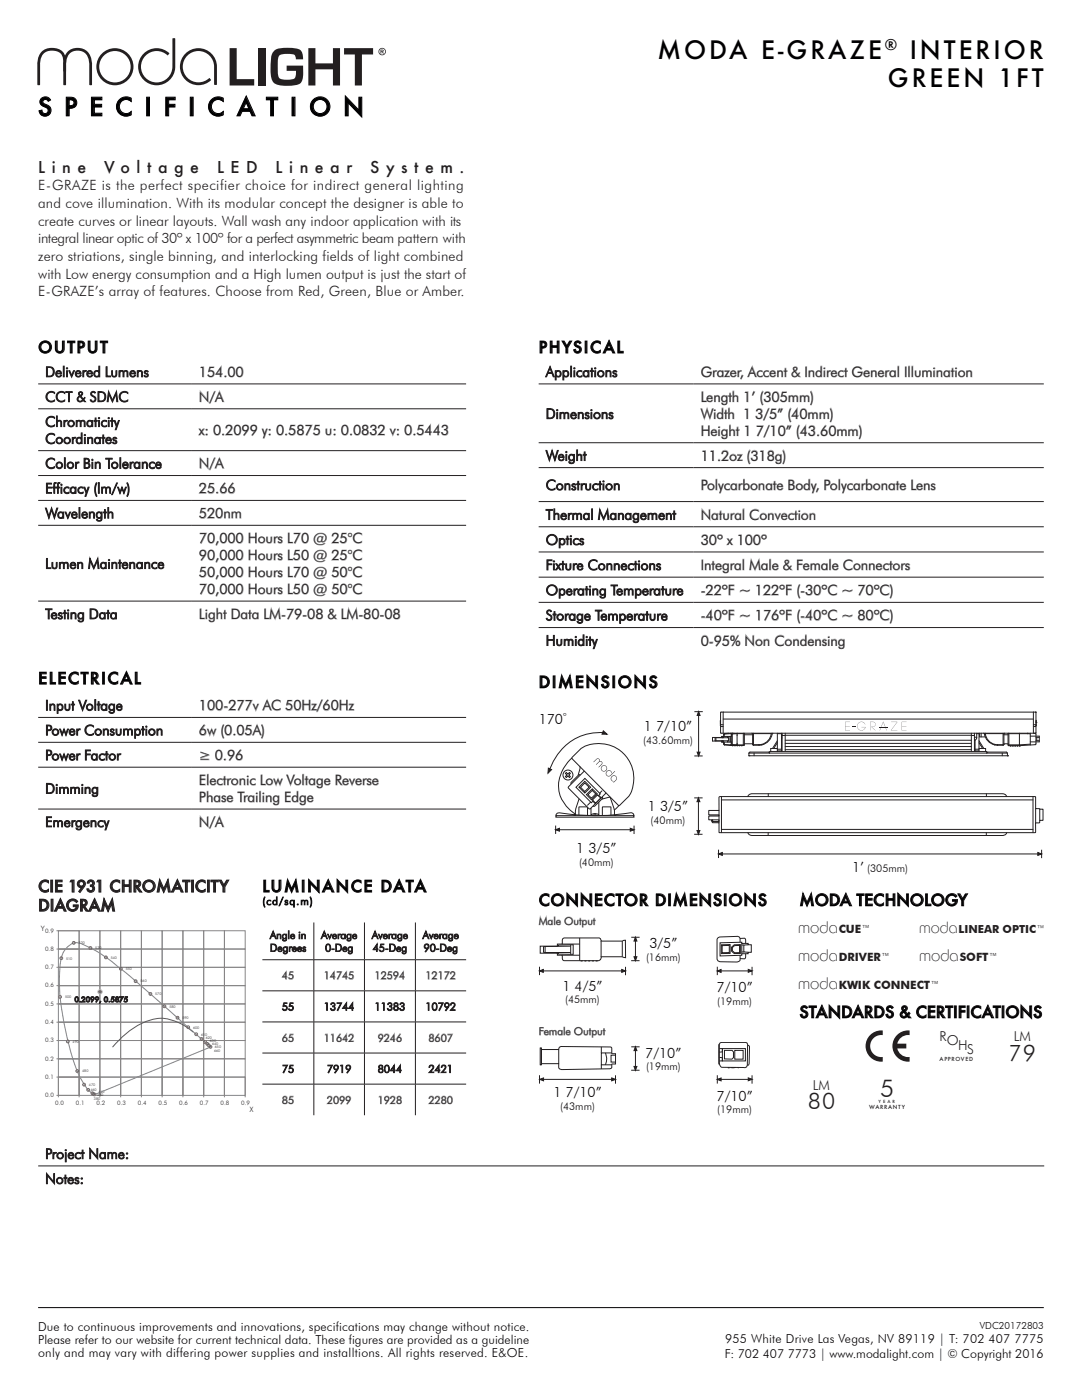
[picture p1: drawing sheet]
<svg xmlns="http://www.w3.org/2000/svg" width="216mm" height="279mm" viewBox="0 0 216 279" stroke-linecap="round" stroke-linejoin="round" font-family="sans-serif">
<defs><g id="words">
<g font-size="6.2" fill="#231f20">
<text x="154.2" y="188">10</text>
<text x="184.3" y="187.9">10</text>
</g>
<text font-size="5.2" fill="#231f20" x="175.6" y="198.4">24</text>
<g font-size="4.9" fill="#000001">
<text x="131.2" y="11.7">MODA E-GRAZE</text>
<text x="181.5" y="11.7">INTERIOR</text>
<text x="177.2" y="17.3">GREEN 1FT</text>
<text x="7.5" y="23.1">S P E C I F I C A T I O N</text>
</g>
<text font-size="4.9" fill="#231f20" x="175.6" y="219">5</text>
<g font-size="4.5" fill="#231f20">
<text x="143.4" y="209.4">ETL</text>
<text x="173.4" y="209.3">ETL</text>
<text x="182.3" y="209.3">CE</text>
<text x="171.2" y="211.7">79</text>
<text x="179.4" y="211.7">80</text>
<text x="201.2" y="211.7">79</text>
<text x="120.2" y="219">ETLETCECE</text>
<text x="143.4" y="221.4">ET79CE8080</text>
<text x="148.3" y="221.4">L 79</text>
<text x="173.4" y="221.3">ETL CE</text>
<text x="171.2" y="223.7">79</text>
<text x="179.4" y="223.7">80</text>
<text x="148" y="233.3">7979</text>
<text x="156.3" y="233.3">8080</text>
</g>
<g font-size="3.4" fill="#231f20">
<text x="191.2" y="208.3">ONE</text>
<text x="191.2" y="211.8">B I N</text>
<text x="137.9" y="217.9">ONE</text>
<text x="138" y="221.4">B I N</text>
<text x="142.9" y="218.1">ONE</text>
<text x="142.9" y="221.5">B I N</text>
<text x="161.1" y="220.4">ONE</text>
<text x="161.2" y="223.8">B I N</text>
<text x="138" y="233.4">B I N</text>
<text x="142.9" y="233.5">B I N</text>
</g>
<g font-size="3.3" fill="#231f20">
<text x="159.3" y="191.8">moda</text>
<text x="159.3" y="186.2">moda</text>
<text x="183.4" y="191.8">moda</text>
<text x="159.3" y="197.3">moda</text>
</g>
<g font-size="3.2" fill="#231f20">
<text x="7.6" y="34.4">L i n e</text>
<text x="20.8" y="34.4">V o l t a g e</text>
<text x="43.3" y="34.4">L E D</text>
<text x="55" y="34.4">L i n e a r</text>
<text x="73.9" y="34.4">S y s t e m .</text>
<text x="7.6" y="178">CIE 1931 CHROMATICITY</text>
<text x="7.6" y="181.8">DIAGRAM</text>
<text x="183.4" y="186.2">moda</text>
<text x="154.9" y="198.6">EMC</text>
<text x="185" y="198.6">EMC</text>
<text x="136.6" y="208.3">EMC</text>
</g>
<g font-size="3.2" fill="#000001">
<text x="7.6" y="70.5">OUTPUT</text>
<text x="107.5" y="70.5">PHYSICAL</text>
<text x="7.6" y="136.5">ELECTRICAL</text>
<text x="107.5" y="137.3">DIMENSIONS</text>
<text x="52.4" y="178">LUMINANCE DATA</text>
<text x="107.5" y="180.8">CONNECTOR DIMENSIONS</text>
<text x="159.5" y="180.8">MODA TECHNOLOGY</text>
<text x="159.5" y="203.1">STANDARDS &amp; CERTIFICATIONS</text>
</g>
<text font-size="2.9" fill="#000001" x="176.6" y="10">®</text>
<g font-size="2.8" fill="#231f20">
<text x="7.6" y="38">E-GRAZE is the perfect specifier choice for indirect general lighting</text>
<text x="7.6" y="41.5">and cove illumination. With its modular concept the designer is able to</text>
<text x="7.6" y="45">create curves or linear layouts. Wall wash any indoor application with its</text>
<text x="7.6" y="48.6">integral linear optic of 30º x 100º for a perfect asymmetric beam pattern with</text>
<text x="7.6" y="52.1">zero striations, single binning, and interlocking fields of light combined</text>
<text x="7.6" y="55.6">with Low energy consumption and a High lumen output is just the start of</text>
<text x="7.6" y="59.1">E-GRAZE’s array of features. Choose from Red, Green, Blue or Amber.</text>
<text x="9" y="75.2">Delivered Lumens</text>
<text x="39.7" y="75.2">154.00</text>
<text x="108.9" y="75.2">Applications</text>
<text x="139.8" y="75.2">Grazer, Accent &amp; Indirect General Illumination</text>
<text x="9" y="80.2">CCT &amp; SDMC</text>
<text x="39.7" y="80.2">N/A</text>
<text x="108.9" y="83.6">Dimensions</text>
<text x="139.8" y="80.2">Length 1’ (305mm)</text>
<text x="139.8" y="83.6">Width 1 3/5” (40mm)</text>
<text x="9" y="85.1">Chromaticity</text>
<text x="9" y="88.5">Coordinates</text>
<text x="39.7" y="86.8">x: 0.2099 y: 0.5875 u: 0.0832 v: 0.5443</text>
<text x="139.8" y="86.9">Height 1 7/10” (43.60mm)</text>
<text x="9" y="93.5">Color Bin Tolerance</text>
<text x="39.7" y="93.5">N/A</text>
<text x="108.9" y="91.9">Weight</text>
<text x="139.8" y="91.9">11.2oz (318g)</text>
<text x="9" y="98.5">Efficacy (lm/w)</text>
<text x="39.7" y="98.5">25.66</text>
<text x="108.9" y="97.8">Construction</text>
<text x="139.8" y="97.8">Polycarbonate Body, Polycarbonate Lens</text>
<text x="9" y="103.4">Wavelength</text>
<text x="39.7" y="103.4">520nm</text>
<text x="108.9" y="103.7">Thermal Management</text>
<text x="139.8" y="103.7">Natural Convection</text>
<text x="9" y="113.5">Lumen Maintenance</text>
<text x="39.7" y="108.4">70,000 Hours L70 @ 25°C</text>
<text x="39.7" y="111.8">90,000 Hours L50 @ 25°C</text>
<text x="108.9" y="108.7">Optics</text>
<text x="108.9" y="113.7">Fixture Connections</text>
<text x="139.8" y="108.7">30º x 100º</text>
<text x="139.8" y="113.7">Integral Male &amp; Female Connectors</text>
<text x="39.7" y="115.2">50,000 Hours L70 @ 50°C</text>
<text x="39.7" y="118.6">70,000 Hours L50 @ 50°C</text>
<text x="108.9" y="118.8">Operating Temperature</text>
<text x="139.8" y="118.8">-22ºF ~ 122ºF (-30ºC ~ 70ºC)</text>
<text x="9" y="123.5">Testing Data</text>
<text x="39.7" y="123.5">Light Data LM-79-08 &amp; LM-80-08</text>
<text x="108.9" y="123.8">Storage Temperature</text>
<text x="139.8" y="123.8">-40ºF ~ 176ºF (-40ºC ~ 80ºC)</text>
<text x="108.9" y="128.8">Humidity</text>
<text x="139.8" y="128.8">0-95% Non Condensing</text>
<text x="9" y="141.8">Input Voltage</text>
<text x="39.7" y="141.8">100-277v AC 50Hz/60Hz</text>
<text x="9" y="146.7">Power Consumption</text>
<text x="39.7" y="146.7">6w (0.05A)</text>
<text x="9" y="151.7">Power Factor</text>
<text x="39.7" y="151.7">≥ 0.96</text>
<text x="9" y="158.4">Dimming</text>
<text x="39.7" y="156.7">Electronic Low Voltage Reverse</text>
<text x="39.7" y="160.1">Phase Trailing Edge</text>
<text x="9" y="165">Emergency</text>
<text x="39.7" y="165">N/A</text>
<text x="9" y="231.3">Project Name:</text>
<text x="9" y="236.2">Notes:</text>
</g>
<g font-size="2.8" fill="#000001">
<text x="107.5" y="144.4">170</text>
<text x="128.5" y="146">1 7/10”</text>
<text x="129.3" y="161.9">1 3/5”</text>
<text x="115" y="170.3">1 3/5”</text>
<text x="170" y="174">1’</text>
<text x="129.6" y="189.2">3/5”</text>
<text x="112.2" y="197.7">1 4/5”</text>
<text x="143" y="198">7/10”</text>
<text x="128.8" y="211.1">7/10”</text>
<text x="110.4" y="219">1 7/10”</text>
<text x="143" y="219.7">7/10”</text>
</g>
<g font-size="2.7" fill="#231f20">
<text x="163" y="208.3">277277LM</text>
<text x="163.6" y="204.5">100100</text>
<text x="180.5" y="207.8">LM</text>
<text x="187.4" y="207.8">R</text>
<text x="188.9" y="208.6">O</text>
<text x="191.2" y="209.5">H</text>
<text x="202.3" y="207.7">LM</text>
<text x="193" y="210.3">S</text>
<text x="149" y="217.4">LM LMLM LM</text>
<text x="164.2" y="217.4">R</text>
<text x="165.7" y="218.2">O</text>
<text x="169.8" y="219.9">S LMS</text>
</g>
<g font-size="2.5" fill="#000001">
<text x="7.6" y="265.6">Due to continuous improvements and innovations, specifications may change without notice.</text>
<text x="7.6" y="268.3">Please refer to our website for current technical data. These figures are provided as a guideline</text>
<text x="144.7" y="268.1">955 White Drive Las Vegas, NV 89119 | T: 702 407 7775</text>
<text x="7.6" y="270.9">only and may vary with differing power supplies and installtions. All rights reserved. E&amp;OE.</text>
<text x="144.6" y="271.1">F: 702 407 7773 | www.modalight.com | © Copyright 2016</text>
</g>
<text font-size="2.4" fill="#231f20" x="172.9" y="208.4">v</text>
<g font-size="2.3" fill="#231f20">
<text x="167.4" y="186.3">CUE™</text>
<text x="167.4" y="191.8">DRIVER™</text>
<text x="191.5" y="191.8">SOFT™</text>
<text x="167.4" y="197.3">KWIK CONNECT™</text>
</g>
<text font-size="2.2" fill="#231f20" x="191.3" y="186.2">LINEAR OPTIC™</text>
<g font-size="2.1" fill="#000001">
<text x="128.3" y="148.5">(43.60mm)</text>
<text x="129.8" y="164.5">(40mm)</text>
<text x="115.5" y="172.9">(40mm)</text>
<text x="173.1" y="174">(305mm)</text>
<text x="52.4" y="180.6">(cd/sq.m)</text>
<text x="128.9" y="191.7">(16mm)</text>
<text x="112.8" y="200.2">(45mm)</text>
<text x="143.1" y="200.6">(19mm)</text>
<text x="128.9" y="213.6">(19mm)</text>
<text x="111.8" y="221.5">(43mm)</text>
<text x="143.1" y="222.2">(19mm)</text>
</g>
<g font-size="2.1" fill="#231f20">
<text x="107.5" y="184.6">Male Output</text>
<text x="53.9" y="189.9">Degrees</text>
<text x="53.9" y="187.4">Angle in</text>
<text x="64.1" y="187.4">Average</text>
<text x="64.9" y="189.9">0-Deg</text>
<text x="74.2" y="187.4">Average</text>
<text x="74.4" y="189.9">45-Deg</text>
<text x="84.3" y="187.4">Average</text>
<text x="84.5" y="189.9">90-Deg</text>
<text x="56.3" y="195.4">45</text>
<text x="64.6" y="195.4">14745</text>
<text x="74.8" y="195.4">12594</text>
<text x="84.9" y="195.4">12172</text>
<text x="56.3" y="201.7">55</text>
<text x="64.6" y="201.7">13744</text>
<text x="74.8" y="201.7">11383</text>
<text x="84.9" y="201.7">10792</text>
<text x="56.3" y="207.9">65</text>
<text x="64.6" y="207.9">11642</text>
<text x="75.4" y="207.9">9246</text>
<text x="85.5" y="207.9">8607</text>
<text x="107.5" y="206.6">Female Output</text>
<text x="56.3" y="214.1">75</text>
<text x="65.2" y="214.1">7919</text>
<text x="75.4" y="214.1">8044</text>
<text x="85.5" y="214.1">2421</text>
<text x="56.3" y="220.3">85</text>
<text x="65.2" y="220.3">2099</text>
<text x="75.4" y="220.3">1928</text>
<text x="85.5" y="220.3">2280</text>
</g>
<text font-size="1.9" fill="#000001" x="195.5" y="265.2">VDC20172803</text>
<text font-size="1.6" fill="#000001" x="112.4" y="143.5">º</text>
<text font-size="1.6" fill="#231f20" x="185.3" y="189.2">y e a r</text>
<g font-size="1.5" fill="#231f20">
<text x="8.1" y="185.8">Y</text>
<text x="14.9" y="200">0.2099, 0.5875</text>
<text x="153.4" y="203.5">T I T L E T I T L E</text>
<text x="49.8" y="222">X</text>
</g>
<g font-size="1.2" fill="#231f20">
<text x="9" y="186.1">0.9</text>
<text x="9" y="189.8">0.8</text>
<text x="153.6" y="191">WARRANT Y</text>
<text x="183.7" y="190.9">WARRANT Y</text>
<text x="9" y="193.4">0.7</text>
<text x="9" y="197.1">0.6</text>
<text x="9" y="200.7">0.5</text>
<text x="135.4" y="200.6">WARRANT Y</text>
<text x="185.2" y="200.3">UNIVERSAL</text>
<text x="9" y="204.4">0.4</text>
<text x="9" y="208">0.3</text>
<text x="9" y="211.7">0.2</text>
<text x="9" y="215.3">0.1</text>
<text x="166.9" y="210">UNIVERSAL</text>
<text x="9" y="219">0.0</text>
<text x="11" y="220.5">0.0</text>
<text x="15.1" y="220.5">0.1</text>
<text x="19.3" y="220.5">0.2</text>
<text x="23.4" y="220.5">0.3</text>
<text x="27.5" y="220.5">0.4</text>
<text x="31.6" y="220.5">0.5</text>
<text x="35.8" y="220.5">0.6</text>
<text x="39.9" y="220.5">0.7</text>
<text x="44" y="220.5">0.8</text>
<text x="48.1" y="220.5">0.9</text>
</g>
<g font-size="1.1" fill="#231f20">
<text x="154.9" y="200.5">STANDARD</text>
<text x="185" y="200.4">STANDARD</text>
<text x="131.7" y="210.1">STANDARD</text>
<text x="136.6" y="210.2">STANDARD</text>
<text x="143.4" y="211.8">STANDARD</text>
<text x="173.5" y="211.7">STANDARD</text>
<text x="182.3" y="211.7">APPROVED</text>
<text x="187.5" y="211.8">APPROVED</text>
<text x="196.6" y="211.8">WARRANT Y</text>
<text x="164.3" y="221.3">APPROVED</text>
<text x="169.2" y="221.4">APPROVED</text>
<text x="173.4" y="221.4">WARRANT Y</text>
<text x="178.4" y="221.5">WARRANT Y</text>
<text x="120.2" y="233.3">STANDARD</text>
<text x="125.1" y="233.5">STANDARD</text>
<text x="129" y="233.3">APPROVED</text>
<text x="133.9" y="233.5">APPROVED</text>
<text x="143.7" y="233.6">S T A N D A R D</text>
<text x="164.3" y="233.3">APPROVED</text>
<text x="169.2" y="233.5">APPROVED</text>
<text x="173.4" y="233.4">WARRANT Y</text>
<text x="173.8" y="233.6">S T A N D A R D</text>
<text x="178.4" y="233.5">WARRANT Y</text>
</g>
<text font-size=".8" fill="#231f20" x="175.3" y="220">Y E A R</text>
<g font-size=".7" fill="#231f20">
<text x="13.2" y="191.5">510</text>
<text x="15.7" y="188.4">520</text>
<text x="19" y="189.5">530</text>
<text x="22.1" y="191.3">540</text>
<text x="25.1" y="193.6">550</text>
<text x="28" y="196.1">560</text>
<text x="13" y="199.2">500</text>
<text x="31" y="198.6">570</text>
<text x="33.8" y="201.1">580</text>
<text x="36.4" y="203.4">590</text>
<text x="14.5" y="208.1">490</text>
<text x="38.5" y="205.3">600</text>
<text x="40.1" y="206.7">610</text>
<text x="41.1" y="207.4">620</text>
<text x="41.9" y="207.9">630</text>
<text x="42.3" y="208.6">640</text>
<text x="42.7" y="209.9">660</text>
<text x="42.9" y="209.2">650</text>
<text x="16.4" y="214">480</text>
<text x="17.8" y="216.7">470</text>
<text x="18.1" y="217.8">460</text>
<text x="18.7" y="219.5">380</text>
<text x="19.4" y="218.7">430</text>
<text x="19.6" y="218.1">440</text>
</g>
</g></defs>
<g fill="#231f20">
<path d="M13.5 10.3a2.92 2.92 0 0 1 3.4-.4 2.92 2.92 0 0 1 1.5 3.1v3.9l-.1 .1h-.4l-.1-.1v-4a2.36 2.36 0 0 0-2.3-2.8 2.36 2.36 0 0 0-2.3 2.9v1.2h-.6v-1.8a3.5 3.5 0 0 1 .9-2.1z"/>
<path d="M28.6 10.7a3.5 3.5 0 0 1 5.2 0l-.3 .3a3.2 3.2 0 0 0-5 .9 3.2 3.2 0 0 0 2.3 4.5 3.2 3.2 0 0 0 3.6-3.6v-5.1l.5-.1 .1 .1v5.8a3.7 3.7 0 0 1-5.2 3.2 3.7 3.7 0 0 1-1.2-6z"/>
<path d="M37 10.7a3.7 3.7 0 0 1 4-.8 3.7 3.7 0 0 1 2.3 3.4l-.1 3.6h-.4l-.1-.1v-1.5a4.8 4.8 0 0 0-.7-3.9 3.1 3.1 0 0 0-4.5-.4 3.1 3.1 0 0 0-.2 4.5 3.1 3.1 0 0 0 4.5 .1l.3 .3a3.6 3.6 0 0 1-5.2 0 3.6 3.6 0 0 1 .1-5.2z"/>
<path d="M8.3 10.4a3.1 3.1 0 0 1 4.5 .4l.4 1.5v4.6l-.2 .1-.4-.1v-4.1a2.19 2.19 0 0 0-2.7-2.7 2.4 2.4 0 0 0-1.9 2.7v4l-.1 .2h-.3l-.2-.2 .1-4.4a3.4 3.4 0 0 1 .8-2z"/>
<path d="M45.8 9.6h1.4v6.2h3.5v1.3h-4.9z"/>
<path d="M51.5 9.6h1.4v7.5h-1.4z"/>
<path d="M54.6 10.2a4.4 4.4 0 0 1 3.5-.6h.6a1.73 1.73 0 0 1 1.8 2.2h-1.5l-.1-.6a.87 .87 0 0 0-1.1-.4h-1a1.08 1.08 0 0 0-1.4 1.2l.1 2.7a1.07 1.07 0 0 0 1.2 1.2h1.1a1.1 1.1 0 0 0 1.3-1.5v-.3h-1.9v-1h3.3a6 6 0 0 1-.4 3.3l-.2 .3a7.3 7.3 0 0 1-5 0 2.9 2.9 0 0 1-.9-2.7 5.6 5.6 0 0 1 .6-3.8z"/>
<path d="M61.5 9.6h1.4v3h3.5v-3h1.5v7.5h-1.5v-3.3h-3.5v3.3h-1.4z"/>
<path d="M68.7 9.6h5.7v1.3h-2.2v6.2h-1.4v-6.2h-2.1z"/>
<path d="M19.8 13.3a3.2 3.2 0 0 1 6.3 0 3.2 3.2 0 0 1-6.3 0zM19.2 13.3a3.7 3.7 0 0 0 7.4 0 3.7 3.7 0 0 0-7.4 0z"/>
<path d="M76.1 10v.2h.3v-.1zM75.9 9.9h.4a.22 .22 0 0 1 .3 .2 .22 .22 0 0 1-.3 .2l.3 .4h-.2l-.3-.3v.3h-.2zM75.7 10.3a.6 .6 0 0 0 1.2 0 .6 .6 0 0 0-1.2 0zM75.5 10.3a.75 .75 0 0 1 1.5 0 .75 .75 0 0 1-1.5 0z"/>
</g>
<g fill="none" stroke="#000001" stroke-width=".2">
<path d="M8.3 19.6l.5-.2a1.13 1.13 0 0 1 1.3 .6l-.5 .2a.51 .51 0 0 0-.7-.3 .51 .51 0 0 0-.2 .7 1.62 1.62 0 0 1 1.5 1.4 1.2 1.2 0 0 1-1.2 1.2 1.2 1.2 0 0 1-1.2-1.1l.6-.1a.63 .63 0 0 0 .5 .7 .63 .63 0 0 0 .7-.6 .63 .63 0 0 0-.5-.7 1.06 1.06 0 0 1-1-.6 1.06 1.06 0 0 1 .2-1.2zM13.2 19.4h.7a1.16 1.16 0 0 1 1.4 1.2 1.16 1.16 0 0 1-1.5 1v1.5h-.6zM13.8 19.9h.2a.62 .62 0 0 1 .6 .2 .62 .62 0 0 1 .1 .7 .9 .9 0 0 1-.9 .3zM18.3 19.4h2v.5h-1.5v.9h1.5v.5h-1.5v1.3h1.5v.5h-2zM29.3 19.4h.5v3.7h-.5zM33.1 19.4h1.9v.5h-1.3v.9h1.2v.5h-1.2v1.8h-.6zM38 19.4h.5v3.7h-.5zM49.1 19.2l1.8 3.9h-.6l-.4-.9h-1.6l-.4 .9h-.6zM53.2 19.4h2.2v.5h-.8v3.2h-.6v-3.2h-.8zM58.3 19.4h.6v3.7h-.6zM68.9 19.1l2.7 2.9v-2.6h.6v3.9l-2.7-2.8v2.6h-.6zM23.7 20a1.94 1.94 0 0 1 2.5-.4v.7a1.39 1.39 0 0 0-2 0 1.39 1.39 0 0 0 0 1.9 1.39 1.39 0 0 0 2 0v.7a1.93 1.93 0 0 1-2.5-.4 1.93 1.93 0 0 1 0-2.5z"/>
<path d="M42.1 20a1.94 1.94 0 0 1 2.5-.4v.7a1.39 1.39 0 0 0-2 0 1.39 1.39 0 0 0 0 1.9 1.39 1.39 0 0 0 2 0v.7a1.93 1.93 0 0 1-2.5-.4 1.93 1.93 0 0 1 0-2.5zM49.1 20.4l.6 1.3h-1.2zM7.6 261h200.7"/>
<circle cx="63.9" cy="21.3" r="1.4"/>
<circle cx="63.9" cy="21.3" r="1.94"/>
</g>
<g fill="none" stroke="#231f20" stroke-width=".2">
<path d="M7.6 76.6h85.4M9.3 73.2a1.11 1.11 0 0 1 1.5 1 1.11 1.11 0 0 1-1.5 1zM9.5 73.3a.9 .9 0 0 1 1.2 .9 .9 .9 0 0 1-1.2 .8zM9.5 78.4a1.12 1.12 0 0 1 1.4-.1v.2a.9 .9 0 0 0-1.3 0 .9 .9 0 0 0 0 1.3 .9 .9 0 0 0 1.3 0v.2a1.08 1.08 0 0 1-1.5-.1 1.08 1.08 0 0 1 .1-1.5zM11.1 68.1h.3v1.4a.54 .54 0 0 0 .5 .7 .54 .54 0 0 0 .6-.7v-1.4h.3v1.5a.89 .89 0 0 1-.9 .9 .89 .89 0 0 1-.8-.9zM11.3 74.1a.57 .57 0 0 1 .7-.1 .57 .57 0 0 1 .3 .6h-1a.43 .43 0 0 0 .3 .5 .43 .43 0 0 0 .5-.3l.2 .1a.64 .64 0 0 1-1 .2 .64 .64 0 0 1 0-1zM11.4 74.2l.4-.1 .3 .4h-.8zM11.5 78.4a1.12 1.12 0 0 1 1.4-.1v.2a.9 .9 0 0 0-1.2 0 .9 .9 0 0 0-.1 1.3 .9 .9 0 0 0 1.3 0v.2a1.08 1.08 0 0 1-1.4-.1 1.08 1.08 0 0 1 0-1.5zM12.6 73.1h.2v2.1h-.2zM13.1 78.2h1.3v.1h-.5v1.9h-.2v-1.9h-.6zM13.3 74h.2v1.2h-.2zM13.5 68.1h1.4v.3h-.5v2.1h-.4v-2.1h-.5z"/>
<path d="M13.7 74h.2l.4 .9 .4-.9h.2l-.6 1.3zM15.2 74.1a.57 .57 0 0 1 .7-.1 .57 .57 0 0 1 .3 .6h-1a.43 .43 0 0 0 .3 .5 .43 .43 0 0 0 .5-.3l.2 .1a.64 .64 0 0 1-1 .2 .64 .64 0 0 1 0-1zM15.3 74.2l.4-.1 .3 .4h-.8zM15.6 68.1a.97 .97 0 0 1 1.3 .7l-.2 .5-.8 .2v1h-.3zM15.7 79.3l.3-.2 .5 .7a.46 .46 0 0 1-.7 .2 .46 .46 0 0 1-.1-.7zM15.8 78.3a.44 .44 0 0 1 .7 .1 .44 .44 0 0 1-.4 .6l.5 .6 .3-.3 .1 .1-.3 .4 .4 .4h-.2l-.3-.3a.63 .63 0 0 1-1.1 .1 .63 .63 0 0 1 .4-1l-.2-.4zM15.9 78.4a.3 .3 0 0 1 .5 .1 .3 .3 0 0 1-.4 .4l-.2-.3zM15.9 68.4l.6 .2v.4l-.2 .1h-.4zM16.5 74h.2v.2l.3-.2h.2v.1a.38 .38 0 0 0-.5 .5v.6h-.2zM17.5 74.1a.57 .57 0 0 1 .7-.1 .57 .57 0 0 1 .3 .6h-1a.43 .43 0 0 0 .3 .5 .43 .43 0 0 0 .5-.3l.2 .1a.64 .64 0 0 1-1 .2 .64 .64 0 0 1 0-1zM17.6 68.1h.4v1.4a.54 .54 0 0 0 .5 .7 .54 .54 0 0 0 .5-.7v-1.4h.4v1.5a.89 .89 0 0 1-.9 .9 .89 .89 0 0 1-.9-.9zM17.6 74.2l.4-.1 .3 .4h-.8z"/>
<path d="M18.2 78.2l.5-.1 .4 .3h-.2a.33 .33 0 0 0-.5-.1 .33 .33 0 0 0 0 .6 .74 .74 0 0 1 .7 .5 .74 .74 0 0 1-.2 .8l-.7-.1-.2-.3 .2-.1a.44 .44 0 0 0 .7 .2 .44 .44 0 0 0-.3-.7l-.5-.4zM19.6 78.2a1.11 1.11 0 0 1 1.5 1 1.11 1.11 0 0 1-1.5 1zM19.7 73.1h.2v2.1h-.2v-.2a.58 .58 0 0 1-.8 0 .58 .58 0 0 1 0-.8 .58 .58 0 0 1 .8 0zM19.7 78.3a.9 .9 0 0 1 1.2 .9 .9 .9 0 0 1-1.2 .8zM20 68.1h1.5v.3h-.6v2.1h-.3v-2.1h-.6zM21.2 73.2h.2v1.8h.7v.2h-.9zM21.7 78.1l.7 1.8 .8-1.8 .3 2.1h-.2l-.1-1.6-.8 1.7-.7-1.7-.1 1.6h-.2zM22.3 74h.1l.1 .8 .1 .3 .5-.1v-1h.2v.7a.52 .52 0 0 1-.5 .6 .52 .52 0 0 1-.5-.6zM23.8 74h.1v.2a.42 .42 0 0 1 .4-.3 .42 .42 0 0 1 .4 .3 .45 .45 0 0 1 .5-.3 .45 .45 0 0 1 .3 .5v.8h-.1v-.9l-.3-.2-.3 .1-.1 1h-.1v-.9l-.2-.2h-.3l-.1 .2-.1 .9h-.1zM24.1 78.4a1.12 1.12 0 0 1 1.4-.1v.2a.9 .9 0 0 0-1.3 0 .9 .9 0 0 0 0 1.3 .9 .9 0 0 0 1.3 0v.2a1.08 1.08 0 0 1-1.5-.1 1.08 1.08 0 0 1 .1-1.5zM26.1 74.1a.57 .57 0 0 1 .6-.1 .57 .57 0 0 1 .3 .6h-.9a.43 .43 0 0 0 .3 .5 .43 .43 0 0 0 .5-.3l.2 .1a.64 .64 0 0 1-1 .2 .64 .64 0 0 1 0-1zM26.2 74.2l.4-.1 .2 .4h-.7z"/>
<path d="M27.4 74h.2v.2a.47 .47 0 0 1 .5-.3 .47 .47 0 0 1 .3 .5v.8h-.1l-.1-.9-.3-.2a.38 .38 0 0 0-.3 .5v.6h-.2zM28.9 74h.5l.2 .2-.2 .1a.21 .21 0 0 0-.3-.2 .21 .21 0 0 0 0 .4 .44 .44 0 0 1 .5 .3 .44 .44 0 0 1-.4 .5 .44 .44 0 0 1-.5-.3l.2-.1a.25 .25 0 0 0 .3 .2 .25 .25 0 0 0 .2-.3 .53 .53 0 0 1-.5-.8zM7.6 81.6h85.4M7.6 89.9h85.4M7.6 94.9h85.4M7.6 99.9h85.4M9.3 96.4h1v.2h-.8v.6h.8v.2h-.8v.9h.8v.2h-1zM9.5 83.4a1.12 1.12 0 0 1 1.4-.1v.2a.9 .9 0 0 0-1.3 0 .9 .9 0 0 0 0 1.3 .9 .9 0 0 0 1.3 0v.2a1.08 1.08 0 0 1-1.5-.2 1.08 1.08 0 0 1 .1-1.4zM9.5 86.8a1.12 1.12 0 0 1 1.4-.1v.2a.9 .9 0 0 0-1.3 0 .9 .9 0 0 0 0 1.2 .9 .9 0 0 0 1.3 .1v.2a1.08 1.08 0 0 1-1.5-.2 1.08 1.08 0 0 1 .1-1.4zM9.5 91.7a1.12 1.12 0 0 1 1.4-.1v.2a.9 .9 0 0 0-1.3 .1 .9 .9 0 0 0 0 1.2 .9 .9 0 0 0 1.3 0v.3a1.08 1.08 0 0 1-1.5-.2 1.08 1.08 0 0 1 .1-1.5zM10.8 96.4l.4-.1-.3 .3v.6h.3v.2h-.3v1.1h-.2v-1.1h-.2v-.2h.2zM11.3 83h.1v1.1a.47 .47 0 0 1 .5-.2 .47 .47 0 0 1 .4 .4v.8h-.2v-.9l-.3-.2a.38 .38 0 0 0-.4 .5v.6h-.1z"/>
<path d="M11.5 96.4l.5-.1-.3 .3-.1 .6h.3v.2h-.3v1.1h-.1v-1.1h-.3v-.2h.3zM12.2 97.2h.2v1.3h-.2zM12.7 83.9h.2v.3l.3-.3h.3l-.1 .2a.38 .38 0 0 0-.5 .4v.6h-.2zM12.9 91.4h.1v2.1h-.1zM12.9 97.4l.6-.2 .3 .1v.2a.53 .53 0 0 0-.8 0 .53 .53 0 0 0 0 .7 .53 .53 0 0 0 .8 0 .52 .52 0 0 1-.9 .1l-.2-.4zM14.2 97.4l.4-.2 .4 .3v-.3h.2v1.3h-.2v-.3a.61 .61 0 0 1-.9 .1 .61 .61 0 0 1 .1-.9zM14.4 87.3h.2v.2l.3-.2h.2v.1a.38 .38 0 0 0-.5 .5v.6h-.2zM15.1 92.3h.1v.2l.3-.3 .3 .1-.1 .1a.38 .38 0 0 0-.5 .5v.6h-.1zM15.2 83.9h.2v.2a.42 .42 0 0 1 .4-.2 .42 .42 0 0 1 .3 .2 .45 .45 0 0 1 .5-.2 .45 .45 0 0 1 .4 .4v.8h-.2v-.9l-.3-.2-.2 .1-.1 1h-.2v-.9l-.1-.2h-.3l-.2 .3v.8h-.2zM15.7 97.4l.6-.2 .3 .1v.2a.53 .53 0 0 0-.8 0 .53 .53 0 0 0 .1 .7 .53 .53 0 0 0 .7 0 .52 .52 0 0 1-.9 .1l-.2-.4zM16.2 86.4h.2v2.1h-.2v-.2a.58 .58 0 0 1-.8 0 .58 .58 0 0 1 0-.8 .58 .58 0 0 1 .8 0zM16.7 97.2h.2l.4 1 .3-1h.2l-.6 1.9h-.2l.2-.6z"/>
<path d="M16.8 91.5a.72 .72 0 0 1 1.1 .5l-.4 .4a.57 .57 0 0 1 .4 .8 .57 .57 0 0 1-.7 .3h-.4zM16.9 87.3h.1v1.2h-.1zM17 91.6h.2a.38 .38 0 0 1 .5 .4 .38 .38 0 0 1-.5 .4h-.2zM17 92.5h.2a.42 .42 0 0 1 .6 .4 .42 .42 0 0 1-.6 .4h-.2zM17.5 84.1l.4-.2 .4 .2v-.2h.2v1.2h-.2v-.2a.61 .61 0 0 1-.9 .1 .61 .61 0 0 1 .1-.9zM17.5 87.3h.2v.2a.47 .47 0 0 1 .5-.2 .47 .47 0 0 1 .3 .4v.8h-.2v-.9l-.3-.2a.38 .38 0 0 0-.3 .5v.6h-.2zM18.3 92.3h.2v1.2h-.2zM19 92.3h.1v.2a.47 .47 0 0 1 .6-.3 .47 .47 0 0 1 .3 .5v.8h-.2v-.9l-.3-.2a.38 .38 0 0 0-.3 .5v.6h-.2zM19 83.4h.2v.5h.2v.2h-.2v1h-.2v-1h-.2v-.2h.2zM19 87.4l.4-.1 .5 .2v-.2h.1v1.2h-.1v-.2a.61 .61 0 0 1-1 .1 .61 .61 0 0 1 .1-1zM19.2 96.3l.1 .1-.2 1.3 .2 1.3-.1 .1a2.99 2.99 0 0 1 0-2.8zM19.6 96.3h.2v2.2h-.2z"/>
<path d="M19.7 83.9h.1v1.2h-.1zM20.3 97.2h.2v.2a.42 .42 0 0 1 .3-.2 .42 .42 0 0 1 .4 .2 .45 .45 0 0 1 .5-.2 .45 .45 0 0 1 .4 .4v.9h-.2v-1l-.3-.2-.3 .2v1h-.2v-1l-.2-.1h-.3l-.1 .2v.9h-.2zM20.4 84.1l.6-.2 .3 .1v.1a.53 .53 0 0 0-.8 .1 .53 .53 0 0 0 0 .7 .53 .53 0 0 0 .8 0 .52 .52 0 0 1-.9 .1l-.2-.5zM20.5 86.8h.2v.5h.2v.1h-.2v1.1h-.2v-1.1h-.2v-.1h.2zM21.1 91.5h1.3v.1h-.6v1.9h-.1v-1.9h-.6zM21.2 87.4a.57 .57 0 0 1 .7-.1 .57 .57 0 0 1 .3 .6h-.9a.43 .43 0 0 0 .3 .5 .43 .43 0 0 0 .5-.3l.1 .1a.64 .64 0 0 1-.9 .2 .64 .64 0 0 1-.1-1zM21.4 87.5l.4-.1 .2 .4h-.7zM21.6 83.9h.2v1.2h-.2zM22.3 83.4h.2v.5h.2v.2h-.2v1h-.2v-1h-.2v-.2h.2zM22.6 87.4l.6-.1 .1 .2-.1 .1a.22 .22 0 0 0-.4-.2 .21 .21 0 0 0 0 .4 .44 .44 0 0 1 .5 .3 .44 .44 0 0 1-.3 .5 .44 .44 0 0 1-.5-.3l.1-.1a.25 .25 0 0 0 .3 .2 .25 .25 0 0 0 .2-.3 .53 .53 0 0 1-.5-.7zM22.8 83.9h.2l.3 1 .3-1h.2l-.6 1.9h-.2l.2-.7zM23.3 96.4h.1l-1 2.3h-.1z"/>
<path d="M23.5 97.2h.1l.4 .9 .3-.9 .4 .9 .3-.9h.2l-.5 1.3-.4-.9-.4 .9zM23.9 91.4h.2v2.1h-.2zM24.6 92.4a.57 .57 0 0 1 .7-.1 .57 .57 0 0 1 .3 .6h-1a.43 .43 0 0 0 .4 .5 .43 .43 0 0 0 .5-.3l.1 .1a.64 .64 0 0 1-1 .2 .64 .64 0 0 1 0-1zM24.8 92.5l.4-.1 .2 .3h-.7zM25.3 96.4l.1-.1a2.99 2.99 0 0 1 0 2.8l-.1-.1 .2-.6 .1-.9zM26 92.3h.1v.2l.3-.3 .3 .1-.1 .1a.38 .38 0 0 0-.5 .5v.6h-.1zM26.9 92.4l.4-.2 .5 .3v-.2h.1v1.2h-.1v-.2a.61 .61 0 0 1-1 0 .61 .61 0 0 1 .1-.9zM28.4 92.3h.1v.2a.47 .47 0 0 1 .6-.3 .47 .47 0 0 1 .3 .5v.8h-.2v-.9l-.3-.2a.38 .38 0 0 0-.4 .5v.6h-.1zM29.9 92.4l.6-.2 .3 .1v.2a.53 .53 0 0 0-.7 0 .53 .53 0 0 0 0 .8 .53 .53 0 0 0 .7 0 .52 .52 0 0 1-.9 .1l-.1-.5zM31.2 92.4a.57 .57 0 0 1 .7-.1 .57 .57 0 0 1 .3 .6h-1a.43 .43 0 0 0 .3 .5 .43 .43 0 0 0 .5-.3l.2 .1a.64 .64 0 0 1-1 .2 .64 .64 0 0 1 0-1zM31.3 92.5l.5-.1 .2 .3h-.8zM7.6 104.8h85.4"/>
<path d="M7.6 120h85.4M9.1 101.4h.2l.5 1.6 .5-1.7 .6 1.7 .4-1.6h.2l-.6 2.1-.6-1.7-.5 1.7zM9.3 111.5h.2v1.8h.7v.2h-.9zM10.4 112.2h.1l.1 .9 .1 .2h.5v-1.1h.2v.7a.52 .52 0 0 1-.5 .6 .52 .52 0 0 1-.5-.6zM11.7 102.3l.4-.1 .4 .2v-.2h.2v1.2h-.2v-.2a.61 .61 0 0 1-.9 .1 .61 .61 0 0 1 .1-1zM11.9 112.2h.1v.2a.42 .42 0 0 1 .4-.2 .42 .42 0 0 1 .4 .2 .45 .45 0 0 1 .5-.2 .45 .45 0 0 1 .3 .4v.9h-.1l-.1-.9-.2-.2-.3 .1-.1 1h-.1l-.1-1-.1-.1h-.3l-.1 .2-.1 .9h-.1zM13 102.2h.2l.3 .9 .4-.9h.2l-.6 1.3zM14.1 112.4a.57 .57 0 0 1 .7-.1 .57 .57 0 0 1 .3 .6h-.9a.43 .43 0 0 0 .3 .5 .43 .43 0 0 0 .5-.3l.1 .1a.64 .64 0 0 1-.9 .2 .64 .64 0 0 1-.1-1zM14.3 112.5l.4-.1 .2 .3h-.7zM14.4 102.3a.57 .57 0 0 1 .7-.1 .57 .57 0 0 1 .3 .6h-1a.43 .43 0 0 0 .4 .5 .43 .43 0 0 0 .5-.3l.1 .1a.64 .64 0 0 1-.9 .2 .64 .64 0 0 1-.1-1zM14.6 102.4l.4-.1 .2 .4h-.7zM15.5 112.2h.2v.2a.47 .47 0 0 1 .5-.2 .47 .47 0 0 1 .3 .4v.9h-.2v-.9l-.3-.2a.38 .38 0 0 0-.3 .4v.7h-.2z"/>
<path d="M15.8 101.3h.2v2.1h-.2zM16.5 102.3a.57 .57 0 0 1 .7-.1 .57 .57 0 0 1 .3 .6h-1a.43 .43 0 0 0 .3 .5 .43 .43 0 0 0 .5-.3l.2 .1a.64 .64 0 0 1-1 .2 .64 .64 0 0 1 0-1zM16.6 102.4l.4-.1 .3 .4h-.8zM17.8 102.2h.2v.2a.47 .47 0 0 1 .5-.2 .47 .47 0 0 1 .4 .4v.8h-.2v-.9l-.3-.2a.38 .38 0 0 0-.4 .5v.6h-.2zM17.9 111.4l.8 1.8 .8-1.8 .3 2.1h-.2l-.2-1.6-.7 1.6-.7-1.6-.1 1.6h-.2zM19.3 102.3l.5-.1 .4 .2v-.2h.2v1a.61 .61 0 0 1-.4 .8 .61 .61 0 0 1-.8-.3h.3a.44 .44 0 0 0 .6 .1 .44 .44 0 0 0 .1-.6 .59 .59 0 0 1-.9 .1 .59 .59 0 0 1 0-.8zM19.5 102.4a.44 .44 0 0 1 .6 .1 .44 .44 0 0 1-.1 .6 .44 .44 0 0 1-.6-.1zM20.2 112.4l.4-.2 .4 .3v-.3h.2v1.3h-.2v-.3a.61 .61 0 0 1-.9 .1 .61 .61 0 0 1 .1-.9zM20.9 101.7h.1v.5h.3v.1h-.3v1.1h-.1v-1.1h-.3v-.1h.3zM21.5 101.3h.2v1.1a.47 .47 0 0 1 .5-.2 .47 .47 0 0 1 .4 .4v.8h-.2v-.9l-.3-.2a.38 .38 0 0 0-.4 .5v.6h-.2zM21.7 112.2h.1v1.3h-.1zM22.3 112.2h.2v.2a.47 .47 0 0 1 .5-.2 .47 .47 0 0 1 .3 .4v.9h-.1l-.1-.9-.2-.2a.38 .38 0 0 0-.4 .4v.7h-.2z"/>
<path d="M23.8 111.7h.2v.5h.2v.2h-.2v1.1h-.2v-1.1h-.2v-.2h.2zM24.5 112.4a.57 .57 0 0 1 .7-.1 .57 .57 0 0 1 .3 .6h-.9a.43 .43 0 0 0 .3 .5 .43 .43 0 0 0 .5-.3l.1 .1a.64 .64 0 0 1-.9 .2 .64 .64 0 0 1-.1-1zM24.7 112.5l.4-.1 .2 .3h-.7zM25.9 112.2h.1v.2a.47 .47 0 0 1 .6-.2 .47 .47 0 0 1 .3 .4v.9h-.2v-.9l-.3-.2a.38 .38 0 0 0-.3 .4v.7h-.2zM27.4 112.4l.4-.2 .5 .3v-.3h.1v1.3h-.1v-.3a.61 .61 0 0 1-1 .1 .61 .61 0 0 1 .1-.9zM28.9 112.2h.1v.2a.47 .47 0 0 1 .6-.2 .47 .47 0 0 1 .3 .4v.9h-.2v-.9l-.3-.2a.38 .38 0 0 0-.4 .4v.7h-.1zM30.4 112.4l.6-.2 .3 .1v.2a.53 .53 0 0 0-.7 0 .53 .53 0 0 0 0 .7 .53 .53 0 0 0 .7 0 .52 .52 0 0 1-.9 .1l-.1-.4zM31.7 112.4a.57 .57 0 0 1 .7-.1 .57 .57 0 0 1 .3 .6h-1a.43 .43 0 0 0 .3 .5 .43 .43 0 0 0 .5-.3l.2 .1a.64 .64 0 0 1-1 .2 .64 .64 0 0 1 0-1zM31.8 112.5l.5-.1 .2 .3h-.8zM9.1 121.5h1.3v.2h-.6v1.8h-.2v-1.8h-.5zM10.4 122.4a.57 .57 0 0 1 .7-.1 .57 .57 0 0 1 .3 .6h-1a.43 .43 0 0 0 .3 .5 .43 .43 0 0 0 .5-.3l.2 .1a.64 .64 0 0 1-1 .2 .64 .64 0 0 1 0-1zM10.5 122.5l.4-.1 .3 .4h-.8z"/>
<path d="M11.8 122.3h.5l.1 .2-.1 .1a.21 .21 0 0 0-.3-.2 .21 .21 0 0 0 0 .4 .44 .44 0 0 1 .5 .3 .44 .44 0 0 1-.4 .5 .44 .44 0 0 1-.5-.3l.1-.1a.25 .25 0 0 0 .4 .2 .25 .25 0 0 0 .1-.3 .53 .53 0 0 1-.4-.8zM12.8 121.8h.2v.5h.3v.1h-.3v1.1h-.2v-1.1h-.2v-.1h.2zM13.5 122.3h.2v1.2h-.2zM14.2 122.3h.1v.2a.47 .47 0 0 1 .5-.2 .47 .47 0 0 1 .4 .4v.8h-.2v-.9l-.3-.2a.38 .38 0 0 0-.4 .5v.6h-.1zM15.7 122.4l.4-.1 .4 .2v-.2h.2v1a.61 .61 0 0 1-.3 .8 .61 .61 0 0 1-.8-.3h.2a.44 .44 0 0 0 .6 .1 .44 .44 0 0 0 .1-.6 .59 .59 0 0 1-.8 .1 .59 .59 0 0 1-.1-.8zM15.8 122.5a.44 .44 0 0 1 .6 .1 .44 .44 0 0 1 0 .6 .44 .44 0 0 1-.7-.1zM18 121.5a1.11 1.11 0 0 1 1.5 1 1.11 1.11 0 0 1-1.5 1zM18.2 121.7a.9 .9 0 0 1 1.2 .8 .9 .9 0 0 1-1.2 .9zM20 122.4l.4-.1 .4 .2v-.2h.2v1.2h-.2v-.2a.61 .61 0 0 1-.9 .1 .61 .61 0 0 1 .1-1zM21.5 121.8h.2v.5h.2v.1h-.2v1.1h-.2v-1.1h-.2v-.1h.2zM22.2 122.4l.4-.1 .5 .2v-.2h.1v1.2h-.1v-.2a.61 .61 0 0 1-1 .1 .61 .61 0 0 1 .1-1zM7.9 179.5a1.33 1.33 0 0 1 1.4 .2 1.33 1.33 0 0 1 .4 1.5 1.47 1.47 0 0 1-1.8 .6z"/>
<path d="M8.1 176l.4-.3 .8-.1 .4 .2v.4a.9 .9 0 0 0-1.3 0 .9 .9 0 0 0 0 1.3 .9 .9 0 0 0 1.3 0v.4a1.24 1.24 0 0 1-1.6-.2 1.24 1.24 0 0 1 0-1.7zM8.3 179.8a.89 .89 0 0 1 1.1 .9 .89 .89 0 0 1-1.1 .8zM10.1 175.6h.4v2.4h-.4zM10.2 179.5h.4v2.3h-.4zM11.1 175.6h1.3v.4h-1v.6h1v.3h-1v.8h1v.3h-1.3zM12.1 179.3l1.1 2.5h-.4l-.2-.5h-1.1l-.2 .5h-.4zM13.6 179.8a1.24 1.24 0 0 1 1.9 .1l-.3 .2a.87 .87 0 0 0-1.2-.2 .87 .87 0 0 0-.2 1.3 .87 .87 0 0 0 1.3 0l.1-.3h-.6v-.3h1a1.2 1.2 0 0 1-1.7 1.2 1.2 1.2 0 0 1-.3-2zM14.2 175.6h.6v2.4h-.4v-2h-.4zM15.7 175.8a.81 .81 0 0 1 1.1 0 .81 .81 0 0 1 0 1.2l-.8 1.1-.3-.2 .5-.8a.75 .75 0 0 1-.7-.4 .75 .75 0 0 1 .2-.9zM16.1 179.5h.4a.71 .71 0 0 1 .9 .4 .71 .71 0 0 1-.5 .9l.7 1h-.4l-.7-.9-.1 .9h-.3zM16.4 179.8l.6 .2v.4l-.2 .1-.4 .1zM17.6 175.8a.69 .69 0 0 1 1 0 .69 .69 0 0 1 0 1 .75 .75 0 0 1-.2 1.2 .75 .75 0 0 1-1-.6h.3a.42 .42 0 0 0 .5 .3 .42 .42 0 0 0 .3-.4 .42 .42 0 0 0-.5-.4v-.3a.36 .36 0 0 0 .5-.3 .36 .36 0 0 0-.3-.4 .36 .36 0 0 0-.4 .4h-.4z"/>
<path d="M18.9 179.3l1.1 2.5h-.4l-.2-.5h-1l-.3 .5h-.4zM19.5 175.6h.6v2.4h-.3v-2h-.5zM20.7 179.3l.9 1.8 .8-1.8 .5 2.5h-.4l-.2-1.4-.7 1.6-.7-1.6-.3 1.4h-.4zM22.3 176l.4-.3 .8-.1 .4 .2v.4a.9 .9 0 0 0-1.3 0 .9 .9 0 0 0 0 1.3 .9 .9 0 0 0 1.3 0v.4a1.24 1.24 0 0 1-1.6-.2 1.24 1.24 0 0 1 0-1.7zM24.4 175.6h.4v1h1v-1h.4v2.4h-.4v-1.1h-1v1.1h-.4zM26.7 175.6h.5a.71 .71 0 0 1 .9 .5 .71 .71 0 0 1-.5 .9l.7 1h-.4l-.7-.9-.1 .9h-.4zM27.1 176l.6 .1v.5l-.2 .1h-.4zM31.9 175.5l.8 1.8 .8-1.8 .5 2.5h-.4l-.2-1.4-.7 1.5-.7-1.5-.3 1.4h-.3zM35.4 176.3l.4 .8h-.8zM35.4 175.5l1.1 2.5h-.4l-.2-.5h-1l-.3 .5h-.4zM36.5 175.6h1.4v.4h-.5v2h-.4v-2h-.5zM38.2 175.6h.4v2.4h-.4z"/>
<path d="M39.4 176l.4-.3 .7-.1 .4 .2v.4a.9 .9 0 0 0-1.2 0 .9 .9 0 0 0 0 1.3 .9 .9 0 0 0 1.2 0v.4a1.24 1.24 0 0 1-1.5-.2 1.24 1.24 0 0 1 0-1.7zM41.4 175.6h.4v2.4h-.4zM42.1 175.6h1.4v.4h-.5v2h-.4v-2h-.5zM43.7 175.6h.4l.6 1 .5-1h.5l-.8 1.4v1h-.4v-1zM12.1 180.1l.3 .8h-.7zM18.9 180.1l.3 .8h-.7z"/>
<circle cx="9" cy="69.3" r=".9"/>
<circle cx="9" cy="69.3" r="1.25"/>
<circle cx="13.4" cy="73.5" r=".13"/>
<circle cx="19.3" cy="74.6" r=".48"/>
<circle cx="11.8" cy="87.9" r=".49"/>
<circle cx="11.8" cy="92.9" r=".49"/>
<circle cx="11.8" cy="87.9" r=".66"/>
<circle cx="11.8" cy="92.9" r=".66"/>
<circle cx="12.3" cy="96.8" r=".13"/>
<circle cx="13.4" cy="87.9" r=".49"/>
<circle cx="13.4" cy="87.9" r=".66"/>
<circle cx="14" cy="92.9" r=".49"/>
<circle cx="14.1" cy="92.9" r=".66"/>
<circle cx="14.2" cy="84.5" r=".49"/>
<circle cx="14.2" cy="84.5" r=".66"/>
<circle cx="14.6" cy="97.9" r=".48"/>
<circle cx="15.8" cy="87.9" r=".48"/>
<circle cx="16.9" cy="86.8" r=".13"/>
<circle cx="17.9" cy="84.6" r=".48"/>
<circle cx="18.4" cy="91.8" r=".13"/>
<circle cx="19.4" cy="87.9" r=".48"/>
<circle cx="19.8" cy="83.4" r=".13"/>
<circle cx="21.7" cy="83.4" r=".13"/>
<circle cx="22.9" cy="92.9" r=".49"/>
<circle cx="22.9" cy="92.9" r=".66"/>
<circle cx="27.3" cy="92.9" r=".48"/>
<circle cx="12.1" cy="102.8" r=".48"/>
<circle cx="20.6" cy="112.9" r=".48"/>
<circle cx="21.8" cy="111.8" r=".13"/>
<circle cx="27.8" cy="112.9" r=".48"/>
<circle cx="13.6" cy="121.8" r=".13"/>
<circle cx="20.4" cy="122.9" r=".48"/>
<circle cx="22.6" cy="122.9" r=".48"/>
<circle cx="16.2" cy="176.4" r=".45"/>
<circle cx="29.7" cy="176.8" r=".9"/>
<circle cx="29.7" cy="176.8" r="1.25"/>
</g>
<g fill="none" stroke="#a8a9ad" stroke-width=".2">
<path d="M40 78.1l1.4 1.7v-1.6h.2v2l-1.5-1.7v1.7h-.1zM40.2 73.2h.4v2h-.1v-1.8h-.4zM41.8 73.2h.9v.2h-.7l-.2 .6a.68 .68 0 0 1 .9 .4 .68 .68 0 0 1-.4 .8 .68 .68 0 0 1-.9-.3l.2-.1a.51 .51 0 0 0 .7 .2 .51 .51 0 0 0 .1-.8 .51 .51 0 0 0-.8 0zM42.8 78.1h.1l-.9 2.3h-.2zM43.8 78.5l.3 .8h-.7zM43.8 78.1l.9 2.1h-.2l-.3-.7h-.8l-.3 .7h-.2zM44 73.6v.9h-.7zM44.1 73.1v1.4h.2v.2h-.2v.5h-.1v-.5h-1zM45.9 73.3a.73 .73 0 0 1 .8 .1 .73 .73 0 0 1 .2 .8 .71 .71 0 0 1-.3 .9 .71 .71 0 0 1-.9-.1l-.1-1.1zM45.9 73.4a.56 .56 0 0 1 .7 .1 .56 .56 0 0 1 .1 .7 .56 .56 0 0 1-.1 .7 .56 .56 0 0 1-.6 .1 1.45 1.45 0 0 1-.1-1.6zM47.5 73.3a.73 .73 0 0 1 .8 .1 .73 .73 0 0 1 .2 .8 .71 .71 0 0 1-.2 .9 .71 .71 0 0 1-1-.1l-.1-1.1zM47.6 73.4a.56 .56 0 0 1 .6 .1 .56 .56 0 0 1 .1 .7 .56 .56 0 0 1 0 .7 .56 .56 0 0 1-.7 .1 1.45 1.45 0 0 1 0-1.6z"/>
<path d="M39.8 85.6h.2l.3 .5 .3-.5h.2l-.4 .6 .4 .6h-.2l-.3-.5-.4 .5h-.2l.5-.6zM40 91.4l1.4 1.7v-1.6h.2v2.1l-1.5-1.7v1.6h-.1zM40 96.6a.63 .63 0 0 1 .9 0 .63 .63 0 0 1 0 .9l-.7 .8h.9v.2h-1.3l.4-.5a1.12 1.12 0 0 0 .6-1.3l-.3-.1a.42 .42 0 0 0-.5 .5h-.2zM41.8 96.5h.9v.1h-.7l-.2 .6a.68 .68 0 0 1 .9 .4 .68 .68 0 0 1-.4 .9 .68 .68 0 0 1-.9-.4l.2-.1a.51 .51 0 0 0 .7 .2 .51 .51 0 0 0 .1-.8 .51 .51 0 0 0-.8 .1zM42.8 91.4h.1l-.9 2.4h-.2zM43 84.9a.73 .73 0 0 1 .8 .1 .73 .73 0 0 1 .2 .8 .71 .71 0 0 1-.3 .9 .71 .71 0 0 1-.9-.1l-.1-1.1zM43.1 85.1a.56 .56 0 0 1 .6 .1 .56 .56 0 0 1 .1 .6 .56 .56 0 0 1-.1 .7 .56 .56 0 0 1-.6 .1 1.45 1.45 0 0 1 0-1.5zM43.8 91.8l.3 .9h-.7zM43.8 91.4l.9 2.1h-.2l-.3-.7h-.8l-.3 .7h-.2zM44.8 96.4l.2 .1-.7 .8a.64 .64 0 0 1 .9 .5 .64 .64 0 0 1-.7 .8 .64 .64 0 0 1-.5-.9zM45.3 85a.63 .63 0 0 1 .9 0 .63 .63 0 0 1-.1 .9l-.7 .8h.9v.1h-1.3l.5-.4a1.12 1.12 0 0 0 .5-1.3l-.3-.1a.42 .42 0 0 0-.4 .4h-.2zM46.4 96.4l.2 .1-.7 .8a.64 .64 0 0 1 .9 .5 .64 .64 0 0 1-.7 .8 .64 .64 0 0 1-.5-.9z"/>
<path d="M47 84.9a.73 .73 0 0 1 .9 .1 .73 .73 0 0 1 .2 .8 .71 .71 0 0 1-.3 .9 .71 .71 0 0 1-.9-.1l-.2-1.1zM47.1 85.1a.56 .56 0 0 1 .7 .1 .56 .56 0 0 1 .1 .6 .56 .56 0 0 1-.1 .7 .56 .56 0 0 1-.7 .1 1.45 1.45 0 0 1 0-1.5zM48.6 85a.69 .69 0 0 1 1 .1 .69 .69 0 0 1-.2 1l-.6 .8-.2-.1 .7-.8a.61 .61 0 0 1-.8-.2 .61 .61 0 0 1 .1-.8zM50.2 85a.69 .69 0 0 1 1 .1 .69 .69 0 0 1-.2 1l-.6 .8-.2-.1 .7-.8a.61 .61 0 0 1-.8-.2 .61 .61 0 0 1 .1-.8zM52.3 85.6h.2l.4 1 .3-1h.2l-.7 1.8h-.2l.3-.6zM55.5 84.9a.73 .73 0 0 1 .9 .1 .73 .73 0 0 1 .2 .8 .71 .71 0 0 1-.3 .9 .71 .71 0 0 1-.9-.1l-.2-1.1zM55.6 85.1a.56 .56 0 0 1 .7 .1 .56 .56 0 0 1 .1 .6 .56 .56 0 0 1-.1 .7 .56 .56 0 0 1-.7 .1 1.45 1.45 0 0 1 0-1.5zM58 84.8h.9v.2h-.7l-.2 .6a.68 .68 0 0 1 .9 .4 .68 .68 0 0 1-.4 .9 .68 .68 0 0 1-.9-.4l.2-.1a.51 .51 0 0 0 .7 .2 .51 .51 0 0 0 .1-.8 .51 .51 0 0 0-.8 .1zM59.6 84.9a.53 .53 0 0 1 .8 0 .53 .53 0 0 1-.2 .8 .6 .6 0 0 1 .2 1 .6 .6 0 0 1-.9 0 .6 .6 0 0 1 .2-1l-.3-.3zM61 84.8h1.3l-1 2.1-.2-.1 .9-1.8h-1zM62.9 84.8h.8v.2h-.7l-.1 .6a.68 .68 0 0 1 .9 .4 .68 .68 0 0 1-.4 .9 .68 .68 0 0 1-.9-.4l.2-.1a.51 .51 0 0 0 .7 .2 .51 .51 0 0 0 .1-.8 .51 .51 0 0 0-.8 .1zM65.1 85.6h.1l.1 .9 .1 .2 .5-.1v-1h.2v.7a.52 .52 0 0 1-.5 .6 .52 .52 0 0 1-.5-.6z"/>
<path d="M68.5 84.9a.73 .73 0 0 1 .8 .1 .73 .73 0 0 1 .2 .8 .71 .71 0 0 1-.2 .9 .71 .71 0 0 1-1-.1l-.1-1.1zM68.6 85.1a.56 .56 0 0 1 .6 .1 .56 .56 0 0 1 .1 .6 .56 .56 0 0 1-.1 .7 .56 .56 0 0 1-.6 .1 1.45 1.45 0 0 1 0-1.5zM70.9 84.9a.73 .73 0 0 1 .9 .1 .73 .73 0 0 1 .1 .8 .71 .71 0 0 1-.2 .9 .71 .71 0 0 1-.9-.1l-.2-1.1zM71 85.1a.56 .56 0 0 1 .7 .1 .56 .56 0 0 1 .1 .6 .56 .56 0 0 1-.1 .7 .56 .56 0 0 1-.7 .1 1.45 1.45 0 0 1 0-1.5zM72.5 84.9a.53 .53 0 0 1 .8 0 .53 .53 0 0 1-.2 .8 .6 .6 0 0 1 .3 1 .6 .6 0 0 1-1 0 .6 .6 0 0 1 .3-1l-.3-.3zM74.1 84.9a.55 .55 0 0 1 .9 .1 .55 .55 0 0 1-.3 .8 .61 .61 0 0 1 .1 1 .61 .61 0 0 1-1-.5h.2a.44 .44 0 0 0 .5 .4 .44 .44 0 0 0 .4-.5 .44 .44 0 0 0-.5-.3v-.2a.39 .39 0 0 0 .5-.3 .39 .39 0 0 0-.3-.5 .39 .39 0 0 0-.5 .4h-.2zM75.7 85a.63 .63 0 0 1 .9 0 .63 .63 0 0 1-.1 .9l-.7 .8h.9v.1h-1.3l.5-.4a1.12 1.12 0 0 0 .5-1.3l-.3-.1a.42 .42 0 0 0-.4 .4h-.2zM77.8 85.6h.2l.4 .9 .4-.9h.1l-.5 1.3zM81.1 84.9a.73 .73 0 0 1 .9 .1 .73 .73 0 0 1 .2 .8 .71 .71 0 0 1-.3 .9 .71 .71 0 0 1-.9-.1l-.2-1.1zM81.2 85.1a.56 .56 0 0 1 .7 .1 .56 .56 0 0 1 .1 .6 .56 .56 0 0 1-.1 .7 .56 .56 0 0 1-.7 .1 1.45 1.45 0 0 1 0-1.5zM83.6 84.8h.8v.2h-.7l-.1 .6a.68 .68 0 0 1 .9 .4 .68 .68 0 0 1-.4 .9 .68 .68 0 0 1-.9-.4l.2-.1a.51 .51 0 0 0 .7 .2 .51 .51 0 0 0 .1-.8 .51 .51 0 0 0-.8 .1zM85.7 85.3v.9h-.6z"/>
<path d="M85.9 84.8v1.4h.2v.1h-.2v.5h-.2v-.5h-.9zM87.4 85.3v.9h-.7zM87.5 84.8v1.4h.2v.1h-.2v.5h-.1v-.5h-1zM88.4 84.9a.55 .55 0 0 1 .8 .1 .55 .55 0 0 1-.2 .8 .61 .61 0 0 1 0 1 .61 .61 0 0 1-.9-.5h.2a.44 .44 0 0 0 .5 .4 .44 .44 0 0 0 .4-.5 .44 .44 0 0 0-.5-.3v-.2a.39 .39 0 0 0 .5-.3 .39 .39 0 0 0-.3-.5 .39 .39 0 0 0-.5 .4h-.2zM40 106.4h1.2l-1 2.1-.2-.1 .9-1.9h-.9zM40 116.6h1.2l-1 2-.2-.1 .9-1.8h-.9zM40.1 109.9a.69 .69 0 0 1 1 .1 .69 .69 0 0 1-.2 1l-.6 .9-.2-.1 .7-.9a.61 .61 0 0 1-.8-.1 .61 .61 0 0 1 .1-.9zM40.2 101.4h.8v.2h-.7l-.1 .6a.68 .68 0 0 1 .9 .4 .68 .68 0 0 1-.4 .9 .68 .68 0 0 1-.9-.4l.2-.1a.51 .51 0 0 0 .7 .2 .51 .51 0 0 0 .1-.8 .51 .51 0 0 0-.8 0zM40.2 113.2h.8v.1h-.7l-.1 .6a.68 .68 0 0 1 .9 .4 .68 .68 0 0 1-.4 .9 .68 .68 0 0 1-.9-.4l.2-.1a.51 .51 0 0 0 .7 .2 .51 .51 0 0 0 .1-.8 .51 .51 0 0 0-.8 .1zM41.6 101.6a.63 .63 0 0 1 1-.1 .63 .63 0 0 1-.1 1l-.7 .8h.9v.1h-1.3l.5-.5a1.12 1.12 0 0 0 .5-1.2l-.3-.1a.42 .42 0 0 0-.4 .4h-.2zM41.8 106.5a.73 .73 0 0 1 .8 .1 .73 .73 0 0 1 .2 .8 .71 .71 0 0 1-.2 .9 .71 .71 0 0 1-.9-.1l-.2-1.1zM41.8 109.9a.73 .73 0 0 1 .8 .1 .73 .73 0 0 1 .2 .8 .71 .71 0 0 1-.2 .9 .71 .71 0 0 1-.9-.1l-.2-1.1z"/>
<path d="M41.8 113.3a.73 .73 0 0 1 .8 0 .73 .73 0 0 1 .2 .9 .71 .71 0 0 1-.2 .9 .71 .71 0 0 1-.9-.2l-.2-1zM41.8 116.6a.73 .73 0 0 1 .8 .1 .73 .73 0 0 1 .2 .9 .71 .71 0 0 1-.2 .8 .71 .71 0 0 1-.9-.1l-.2-1zM41.9 106.6a.56 .56 0 0 1 .7 .1 .56 .56 0 0 1 0 .7 .56 .56 0 0 1 0 .7 .56 .56 0 0 1-.7 .1 1.45 1.45 0 0 1 0-1.6zM41.9 110a.56 .56 0 0 1 .7 .1 .56 .56 0 0 1 0 .7 .56 .56 0 0 1 0 .7 .56 .56 0 0 1-.7 .1 1.45 1.45 0 0 1 0-1.6zM41.9 113.4a.56 .56 0 0 1 .7 .1 .56 .56 0 0 1 0 .7 .56 .56 0 0 1 0 .6 .56 .56 0 0 1-.7 .2 1.45 1.45 0 0 1 0-1.6zM41.9 116.8a.56 .56 0 0 1 .7 .1 .56 .56 0 0 1 0 .7 .56 .56 0 0 1 0 .6 .56 .56 0 0 1-.7 .1 1.45 1.45 0 0 1 0-1.5zM43.4 108l.2 .1-.4 .7h-.1zM43.4 111.4l.2 .1-.4 .7h-.1zM43.4 114.8l.2 .1-.4 .7h-.1zM43.4 118.2l.2 .1-.4 .7-.1-.1zM43.4 101.5a.73 .73 0 0 1 .9 .1 .73 .73 0 0 1 .1 .8 .71 .71 0 0 1-.2 .9 .71 .71 0 0 1-.9-.1l-.2-1.1zM43.5 101.7a.56 .56 0 0 1 .7 .1 .56 .56 0 0 1 .1 .6 .56 .56 0 0 1-.1 .7 .56 .56 0 0 1-.7 .1 1.45 1.45 0 0 1 0-1.5z"/>
<path d="M44.2 106.5a.73 .73 0 0 1 .9 .1 .73 .73 0 0 1 .2 .8 .71 .71 0 0 1-.3 .9 .71 .71 0 0 1-.9-.1l-.2-1.1zM44.2 109.9a.73 .73 0 0 1 .9 .1 .73 .73 0 0 1 .2 .8 .71 .71 0 0 1-.3 .9 .71 .71 0 0 1-.9-.1l-.2-1.1zM44.2 113.3a.73 .73 0 0 1 .9 0 .73 .73 0 0 1 .2 .9 .71 .71 0 0 1-.3 .9 .71 .71 0 0 1-.9-.2l-.2-1zM44.2 116.6a.73 .73 0 0 1 .9 .1 .73 .73 0 0 1 .2 .9 .71 .71 0 0 1-.3 .8 .71 .71 0 0 1-.9-.1l-.2-1zM44.3 106.6a.56 .56 0 0 1 .7 .1 .56 .56 0 0 1 .1 .7 .56 .56 0 0 1-.1 .7 .56 .56 0 0 1-.7 .1 1.45 1.45 0 0 1 0-1.6zM44.3 110a.56 .56 0 0 1 .7 .1 .56 .56 0 0 1 .1 .7 .56 .56 0 0 1-.1 .7 .56 .56 0 0 1-.7 .1 1.45 1.45 0 0 1 0-1.6zM44.3 113.4a.56 .56 0 0 1 .7 .1 .56 .56 0 0 1 .1 .7 .56 .56 0 0 1-.1 .6 .56 .56 0 0 1-.7 .2 1.45 1.45 0 0 1 0-1.6zM44.3 116.8a.56 .56 0 0 1 .7 .1 .56 .56 0 0 1 .1 .7 .56 .56 0 0 1-.1 .6 .56 .56 0 0 1-.7 .1 1.45 1.45 0 0 1 0-1.5zM44.8 102.2h.2v.2a.47 .47 0 0 1 .5-.2 .47 .47 0 0 1 .3 .4v.8h-.1v-.9l-.3-.2a.38 .38 0 0 0-.4 .5v.6h-.2zM45.9 106.5a.73 .73 0 0 1 .8 .1 .73 .73 0 0 1 .2 .8 .71 .71 0 0 1-.3 .9 .71 .71 0 0 1-.9-.1l-.1-1.1zM45.9 109.9a.73 .73 0 0 1 .8 .1 .73 .73 0 0 1 .2 .8 .71 .71 0 0 1-.3 .9 .71 .71 0 0 1-.9-.1l-.1-1.1zM45.9 113.3a.73 .73 0 0 1 .8 0 .73 .73 0 0 1 .2 .9 .71 .71 0 0 1-.3 .9 .71 .71 0 0 1-.9-.2l-.1-1z"/>
<path d="M45.9 116.6a.73 .73 0 0 1 .8 .1 .73 .73 0 0 1 .2 .9 .71 .71 0 0 1-.3 .8 .71 .71 0 0 1-.9-.1l-.1-1zM45.9 106.6a.56 .56 0 0 1 .7 .1 .56 .56 0 0 1 .1 .7 .56 .56 0 0 1-.1 .7 .56 .56 0 0 1-.6 .1 1.45 1.45 0 0 1-.1-1.6zM45.9 110a.56 .56 0 0 1 .7 .1 .56 .56 0 0 1 .1 .7 .56 .56 0 0 1-.1 .7 .56 .56 0 0 1-.6 .1 1.45 1.45 0 0 1-.1-1.6zM45.9 113.4a.56 .56 0 0 1 .7 .1 .56 .56 0 0 1 .1 .7 .56 .56 0 0 1-.1 .6 .56 .56 0 0 1-.6 .2 1.45 1.45 0 0 1-.1-1.6zM45.9 116.8a.56 .56 0 0 1 .7 .1 .56 .56 0 0 1 .1 .7 .56 .56 0 0 1-.1 .6 .56 .56 0 0 1-.6 .1 1.45 1.45 0 0 1-.1-1.5zM46.3 102.2h.2v.2a.42 .42 0 0 1 .3-.2 .42 .42 0 0 1 .4 .2 .45 .45 0 0 1 .5-.2 .45 .45 0 0 1 .4 .4v.8h-.2v-.9l-.3-.2-.3 .1v1h-.2v-.9l-.2-.2h-.3l-.1 .3v.8h-.2zM47.5 106.5a.73 .73 0 0 1 .8 .1 .73 .73 0 0 1 .2 .8 .71 .71 0 0 1-.2 .9 .71 .71 0 0 1-1-.1l-.1-1.1zM47.5 109.9a.73 .73 0 0 1 .8 .1 .73 .73 0 0 1 .2 .8 .71 .71 0 0 1-.2 .9 .71 .71 0 0 1-1-.1l-.1-1.1zM47.5 113.3a.73 .73 0 0 1 .8 0 .73 .73 0 0 1 .2 .9 .71 .71 0 0 1-.2 .9 .71 .71 0 0 1-1-.2l-.1-1zM47.5 116.6a.73 .73 0 0 1 .8 .1 .73 .73 0 0 1 .2 .9 .71 .71 0 0 1-.2 .8 .71 .71 0 0 1-1-.1l-.1-1zM47.6 106.6a.56 .56 0 0 1 .6 .1 .56 .56 0 0 1 .1 .7 .56 .56 0 0 1 0 .7 .56 .56 0 0 1-.7 .1 1.45 1.45 0 0 1 0-1.6zM47.6 110a.56 .56 0 0 1 .6 .1 .56 .56 0 0 1 .1 .7 .56 .56 0 0 1 0 .7 .56 .56 0 0 1-.7 .1 1.45 1.45 0 0 1 0-1.6z"/>
<path d="M47.6 113.4a.56 .56 0 0 1 .6 .1 .56 .56 0 0 1 .1 .7 .56 .56 0 0 1 0 .6 .56 .56 0 0 1-.7 .2 1.45 1.45 0 0 1 0-1.6zM47.6 116.8a.56 .56 0 0 1 .6 .1 .56 .56 0 0 1 .1 .7 .56 .56 0 0 1 0 .6 .56 .56 0 0 1-.7 .1 1.45 1.45 0 0 1 0-1.5zM49.7 106.4h.2v.8h1.1v-.8h.2v2h-.2v-1.1h-1.1v1.1h-.2zM49.7 109.8h.2v.8h1.1v-.8h.2v2h-.2v-1.1h-1.1v1.1h-.2zM49.7 113.1h.2v.9h1.1v-.9h.2v2.1h-.2v-1.1h-1.1v1.1h-.2zM49.7 116.5h.2v.9h1.1v-.9h.2v2.1h-.2v-1.1h-1.1v1.1h-.2zM53.2 107.2h.2v.8l.2 .3 .4-.1 .1-1h.2v.7a.52 .52 0 0 1-.6 .5 .52 .52 0 0 1-.5-.5zM53.2 110.6h.2v.8l.2 .2h.4l.1-1h.2v.7a.52 .52 0 0 1-.6 .5 .52 .52 0 0 1-.5-.5zM53.2 113.9h.2v.9l.2 .2 .4-.1 .1-1h.2v.7a.52 .52 0 0 1-.6 .6 .52 .52 0 0 1-.5-.6zM53.2 117.3h.2v.9l.2 .2 .4-.1 .1-1h.2v.7a.52 .52 0 0 1-.6 .6 .52 .52 0 0 1-.5-.6zM54.7 107.2h.2v.2l.3-.3h.2v.2a.38 .38 0 0 0-.5 .5v.6h-.2zM54.7 110.6h.2v.2l.3-.3h.2v.2a.38 .38 0 0 0-.5 .5v.6h-.2z"/>
<path d="M54.7 113.9h.2v.3l.3-.3h.2v.2a.38 .38 0 0 0-.5 .5v.6h-.2zM54.7 117.3h.2v.3l.3-.3h.2v.2a.38 .38 0 0 0-.5 .5v.6h-.2zM55.6 107.2h.6l.1 .2-.1 .1a.21 .21 0 0 0-.3-.2 .21 .21 0 0 0 0 .3 .44 .44 0 0 1 .4 .4 .44 .44 0 0 1-.3 .5 .44 .44 0 0 1-.5-.3l.1-.1a.25 .25 0 0 0 .3 .2 .25 .25 0 0 0 .2-.3 .53 .53 0 0 1-.5-.8zM55.6 110.6h.6l.1 .2h-.1a.21 .21 0 0 0-.3-.1 .21 .21 0 0 0 0 .3 .44 .44 0 0 1 .4 .4 .44 .44 0 0 1-.3 .5 .44 .44 0 0 1-.5-.3l.1-.1a.25 .25 0 0 0 .3 .2 .25 .25 0 0 0 .2-.4 .53 .53 0 0 1-.5-.7zM55.6 114h.6l.1 .1-.1 .1a.21 .21 0 0 0-.3-.2 .21 .21 0 0 0 0 .4 .44 .44 0 0 1 .4 .4 .44 .44 0 0 1-.3 .5 .44 .44 0 0 1-.5-.4h.1a.25 .25 0 0 0 .3 .2 .25 .25 0 0 0 .2-.4 .53 .53 0 0 1-.5-.7zM55.6 117.4l.6-.1 .1 .2-.1 .1a.21 .21 0 0 0-.3-.2 .21 .21 0 0 0 0 .4 .44 .44 0 0 1 .4 .4 .44 .44 0 0 1-.3 .5 .44 .44 0 0 1-.5-.4l.1-.1a.25 .25 0 0 0 .3 .2 .25 .25 0 0 0 .2-.3 .53 .53 0 0 1-.5-.7zM57.5 106.4h.2v1.8h.7v.2h-.9zM57.5 109.8h.2v1.8h.7v.2h-.9zM57.5 113.1h.2v1.9h.7v.2h-.9zM57.5 116.5h.2v1.9h.7v.2h-.9zM58.7 106.4h1.2l-1 2.1-.2-.1 1-1.9h-1zM58.7 113.2h1.2l-1 2-.2-.1 1-1.8h-1z"/>
<path d="M59 109.8h.8v.1h-.7l-.2 .7a.68 .68 0 0 1 .9 .3 .68 .68 0 0 1-.4 .9 .68 .68 0 0 1-.8-.4l.1-.1a.51 .51 0 0 0 .7 .2 .51 .51 0 0 0 .1-.7 .51 .51 0 0 0-.7 0zM59 116.6h.8v.1h-.7l-.2 .6a.68 .68 0 0 1 .9 .4 .68 .68 0 0 1-.4 .9 .68 .68 0 0 1-.8-.4l.1-.1a.51 .51 0 0 0 .7 .2 .51 .51 0 0 0 .1-.8 .51 .51 0 0 0-.7 .1zM60.5 106.5a.73 .73 0 0 1 .9 .1 .73 .73 0 0 1 .2 .8 .71 .71 0 0 1-.3 .9 .71 .71 0 0 1-.9-.1l-.2-1.1zM60.5 109.9a.73 .73 0 0 1 .9 .1 .73 .73 0 0 1 .2 .8 .71 .71 0 0 1-.3 .9 .71 .71 0 0 1-.9-.1l-.2-1.1zM60.5 113.3a.73 .73 0 0 1 .9 0 .73 .73 0 0 1 .2 .9 .71 .71 0 0 1-.3 .9 .71 .71 0 0 1-.9-.2l-.2-1zM60.5 116.6a.73 .73 0 0 1 .9 .1 .73 .73 0 0 1 .2 .9 .71 .71 0 0 1-.3 .8 .71 .71 0 0 1-.9-.1l-.2-1zM60.6 106.6a.56 .56 0 0 1 .7 .1 .56 .56 0 0 1 .1 .7 .56 .56 0 0 1-.1 .7 .56 .56 0 0 1-.7 .1 1.45 1.45 0 0 1 0-1.6zM60.6 110a.56 .56 0 0 1 .7 .1 .56 .56 0 0 1 .1 .7 .56 .56 0 0 1-.1 .7 .56 .56 0 0 1-.7 .1 1.45 1.45 0 0 1 0-1.6zM60.6 113.4a.56 .56 0 0 1 .7 .1 .56 .56 0 0 1 .1 .7 .56 .56 0 0 1-.1 .6 .56 .56 0 0 1-.7 .2 1.45 1.45 0 0 1 0-1.6zM60.6 116.8a.56 .56 0 0 1 .7 .1 .56 .56 0 0 1 .1 .7 .56 .56 0 0 1-.1 .6 .56 .56 0 0 1-.7 .1 1.45 1.45 0 0 1 0-1.5zM63.1 106.7a1.12 1.12 0 0 1 1.5-.2 1.12 1.12 0 0 1 .4 1.4 .44 .44 0 0 1-.4 .3 .44 .44 0 0 1-.5-.2 .48 .48 0 0 1-.7 .1 .48 .48 0 0 1 0-.7 .5 .5 0 0 1 .4-.4 .5 .5 0 0 1 .5 .3l.2-.2-.2 1a.81 .81 0 0 0 .8-1 .81 .81 0 0 0-1.1-.6 1.13 1.13 0 0 0-1.1 1.5 1.13 1.13 0 0 0 1.8 .5l.1-.1a1.2 1.2 0 0 1-1.7 .1 1.2 1.2 0 0 1 0-1.8zM63.1 110.1a1.12 1.12 0 0 1 1.5-.2 1.12 1.12 0 0 1 .4 1.4 .44 .44 0 0 1-.4 .3 .44 .44 0 0 1-.5-.2v-.1a.48 .48 0 0 1-.7 .2 .48 .48 0 0 1 0-.7 .5 .5 0 0 1 .4-.4 .5 .5 0 0 1 .5 .2l.2-.1-.2 1a.81 .81 0 0 0 .8-1 .81 .81 0 0 0-1.1-.6 1.13 1.13 0 0 0-1.1 1.5 1.13 1.13 0 0 0 1.8 .5l.1-.1a1.2 1.2 0 0 1-1.7 .1 1.2 1.2 0 0 1 0-1.8z"/>
<path d="M63.1 113.5a1.12 1.12 0 0 1 1.5-.3 1.12 1.12 0 0 1 .4 1.5 .44 .44 0 0 1-.4 .3 .44 .44 0 0 1-.5-.3 .48 .48 0 0 1-.7 .2 .48 .48 0 0 1 0-.7 .5 .5 0 0 1 .4-.4 .5 .5 0 0 1 .5 .2l.2-.2-.2 1.1a.81 .81 0 0 0 .8-1 .81 .81 0 0 0-1.1-.6 1.13 1.13 0 0 0-1.1 1.4 1.13 1.13 0 0 0 1.8 .6l.1-.1a1.2 1.2 0 0 1-1.7 0 1.2 1.2 0 0 1 0-1.7zM63.1 116.9a1.12 1.12 0 0 1 1.5-.3 1.12 1.12 0 0 1 .4 1.5 .44 .44 0 0 1-.4 .3 .44 .44 0 0 1-.5-.3 .48 .48 0 0 1-.7 .2 .48 .48 0 0 1 0-.7 .5 .5 0 0 1 .4-.4 .5 .5 0 0 1 .5 .2l.2-.2-.2 1a.81 .81 0 0 0 .8-.9 .81 .81 0 0 0-1.1-.6 1.13 1.13 0 0 0-1.1 1.4 1.13 1.13 0 0 0 1.8 .5h.1a1.2 1.2 0 0 1-1.7 0 1.2 1.2 0 0 1 0-1.7zM63.6 107.3l.5-.2a.59 .59 0 0 1-.3 1l-.3-.2zM63.6 110.7l.5-.2a.59 .59 0 0 1-.3 1l-.3-.2zM63.6 114.1l.5-.2a.59 .59 0 0 1-.3 1l-.3-.2zM63.6 117.5l.5-.2a.59 .59 0 0 1-.3 1l-.3-.2zM66.5 106.5a.63 .63 0 0 1 .9 0 .63 .63 0 0 1-.1 .9l-.7 .8h.9v.2h-1.3l.5-.5a1.12 1.12 0 0 0 .5-1.3l-.3-.1a.42 .42 0 0 0-.4 .5h-.2zM66.5 109.9a.63 .63 0 0 1 .9 0 .63 .63 0 0 1-.1 .9l-.7 .8h.9v.2h-1.3l.5-.5a1.12 1.12 0 0 0 .5-1.3l-.3-.1a.42 .42 0 0 0-.4 .5h-.2zM66.7 113.2h.8v.1h-.7l-.2 .6a.68 .68 0 0 1 .9 .4 .68 .68 0 0 1-.4 .9 .68 .68 0 0 1-.8-.4l.1-.1a.51 .51 0 0 0 .7 .2 .51 .51 0 0 0 .1-.8 .51 .51 0 0 0-.7 .1zM66.7 116.6h.8v.1h-.7l-.2 .6a.68 .68 0 0 1 .9 .4 .68 .68 0 0 1-.4 .9 .68 .68 0 0 1-.8-.4l.1-.1a.51 .51 0 0 0 .7 .2 .51 .51 0 0 0 .1-.8 .51 .51 0 0 0-.7 .1zM68.2 113.3a.73 .73 0 0 1 .9 0 .73 .73 0 0 1 .2 .9 .71 .71 0 0 1-.3 .9 .71 .71 0 0 1-.9-.2l-.2-1zM68.2 116.6a.73 .73 0 0 1 .9 .1 .73 .73 0 0 1 .2 .9 .71 .71 0 0 1-.3 .8 .71 .71 0 0 1-.9-.1l-.2-1z"/>
<path d="M68.3 106.4h.8v.1h-.7l-.2 .7a.68 .68 0 0 1 .9 .3 .68 .68 0 0 1-.3 .9 .68 .68 0 0 1-.9-.3l.1-.1a.51 .51 0 0 0 .8 .1 .51 .51 0 0 0 .1-.7 .51 .51 0 0 0-.8 0zM68.3 109.8h.8v.1h-.7l-.2 .7a.68 .68 0 0 1 .9 .3 .68 .68 0 0 1-.3 .9 .68 .68 0 0 1-.9-.4l.1-.1a.51 .51 0 0 0 .8 .2 .51 .51 0 0 0 .1-.7 .51 .51 0 0 0-.8 0zM68.3 113.4a.56 .56 0 0 1 .7 .1 .56 .56 0 0 1 .1 .7 .56 .56 0 0 1-.1 .6 .56 .56 0 0 1-.7 .2 1.45 1.45 0 0 1 0-1.6zM68.3 116.8a.56 .56 0 0 1 .7 .1 .56 .56 0 0 1 .1 .7 .56 .56 0 0 1-.1 .6 .56 .56 0 0 1-.7 .1 1.45 1.45 0 0 1 0-1.5zM70.8 106.6a1.12 1.12 0 0 1 1.4-.1v.2a.9 .9 0 0 0-1.3 .1 .9 .9 0 0 0 0 1.2 .9 .9 0 0 0 1.3 0v.3a1.08 1.08 0 0 1-1.5-.2 1.08 1.08 0 0 1 .1-1.5zM70.8 110a1.12 1.12 0 0 1 1.4-.1v.2a.9 .9 0 0 0-1.3 0 .9 .9 0 0 0 0 1.3 .9 .9 0 0 0 1.3 0v.2a1.08 1.08 0 0 1-1.5-.1 1.08 1.08 0 0 1 .1-1.5zM70.8 113.4a1.12 1.12 0 0 1 1.4-.1v.2a.9 .9 0 0 0-1.3 0 .9 .9 0 0 0 0 1.3 .9 .9 0 0 0 1.3 0v.2a1.08 1.08 0 0 1-1.5-.1 1.08 1.08 0 0 1 .1-1.5zM70.8 116.8a1.12 1.12 0 0 1 1.4-.1v.2a.9 .9 0 0 0-1.3 0 .9 .9 0 0 0 0 1.3 .9 .9 0 0 0 1.3 0v.2a1.08 1.08 0 0 1-1.5-.1 1.08 1.08 0 0 1 .1-1.5zM40 121.5h.1v1.8h.7v.2h-.8zM41.1 122.3h.2v1.2h-.2zM41.8 122.4l.4-.1 .5 .2v-.2h.1v1a.61 .61 0 0 1-.3 .8 .61 .61 0 0 1-.8-.3h.2a.44 .44 0 0 0 .6 .1 .44 .44 0 0 0 .2-.6 .59 .59 0 0 1-.9 .1 .59 .59 0 0 1-.1-.8zM41.9 122.5a.44 .44 0 0 1 .7 .1 .44 .44 0 0 1-.1 .6 .44 .44 0 0 1-.6-.1z"/>
<path d="M43.3 121.4h.1v1.1a.47 .47 0 0 1 .5-.2 .47 .47 0 0 1 .4 .4v.8h-.2v-.9l-.3-.2a.38 .38 0 0 0-.4 .5v.6h-.1zM44.8 121.8h.1v.5h.3v.1h-.3v1.1h-.1v-1.1h-.2v-.1h.2zM46.3 121.5a1.11 1.11 0 0 1 1.5 1 1.11 1.11 0 0 1-1.5 1zM46.5 121.7a.9 .9 0 0 1 1.2 .8 .9 .9 0 0 1-1.2 .9zM48.3 122.4l.4-.1 .4 .2v-.2h.2v1.2h-.2v-.2a.61 .61 0 0 1-.9 .1 .61 .61 0 0 1 .1-1zM49.8 121.8h.2v.5h.2v.1h-.2v1.1h-.2v-1.1h-.2v-.1h.2zM50.5 122.4l.4-.1 .5 .2v-.2h.1v1.2h-.1v-.2a.61 .61 0 0 1-1 .1 .61 .61 0 0 1 .1-1zM52.8 121.5h.2v1.8h.7v.2h-.9zM54.1 121.4l.8 1.8 .8-1.8 .3 2.1h-.2l-.2-1.5-.7 1.6-.7-1.6-.2 1.5h-.1zM56.3 122.8h.6v.2h-.6zM57.3 121.5h1.3l-1.1 2.1-.1-.1 .9-1.8h-1zM59.1 121.7a.69 .69 0 0 1 1 .1 .69 .69 0 0 1-.2 1l-.6 .8-.2-.1 .7-.9a.61 .61 0 0 1-.9-.1 .61 .61 0 0 1 .2-.8z"/>
<path d="M60.5 122.8h.6v.2h-.6zM61.8 121.6a.73 .73 0 0 1 .8 .1 .73 .73 0 0 1 .2 .8 .71 .71 0 0 1-.3 .9 .71 .71 0 0 1-.9-.1l-.1-1.1zM61.9 121.8a.56 .56 0 0 1 .6 .1 .56 .56 0 0 1 .1 .6 .56 .56 0 0 1-.1 .7 .56 .56 0 0 1-.6 .1 1.45 1.45 0 0 1 0-1.5zM63.3 121.6a.53 .53 0 0 1 .9 0 .53 .53 0 0 1-.2 .8 .6 .6 0 0 1 .2 .9 .6 .6 0 0 1-.9 0 .6 .6 0 0 1 .2-.9l-.3-.3zM65.8 122.7l.3-.2 .5 .6a.46 .46 0 0 1-.7 .3 .46 .46 0 0 1-.1-.7zM65.9 121.6a.44 .44 0 0 1 .7 .2 .44 .44 0 0 1-.4 .6l.5 .6 .3-.3h.1l-.3 .4 .3 .4h-.2l-.2-.3a.63 .63 0 0 1-1.1 .2 .63 .63 0 0 1 .4-1.1l-.2-.3zM66 121.7a.3 .3 0 0 1 .5 .2 .3 .3 0 0 1-.4 .4l-.2-.4zM68.2 121.5h.2v1.8h.7v.2h-.9zM69.5 121.4l.8 1.8 .8-1.8 .3 2.1h-.2l-.2-1.5-.7 1.6-.7-1.6-.1 1.5h-.2zM71.7 122.8h.6v.2h-.6zM72.9 121.6a.53 .53 0 0 1 .8 0 .53 .53 0 0 1-.1 .8 .6 .6 0 0 1 .2 .9 .6 .6 0 0 1-1 0 .6 .6 0 0 1 .3-.9l-.3-.3zM74.6 121.6a.73 .73 0 0 1 .8 .1 .73 .73 0 0 1 .2 .8 .71 .71 0 0 1-.2 .9 .71 .71 0 0 1-1-.1l-.1-1.1z"/>
<path d="M74.7 121.8a.56 .56 0 0 1 .6 .1 .56 .56 0 0 1 .1 .6 .56 .56 0 0 1-.1 .7 .56 .56 0 0 1-.6 .1 1.45 1.45 0 0 1 0-1.5zM75.9 122.8h.6v.2h-.6zM77.2 121.6a.73 .73 0 0 1 .8 .1 .73 .73 0 0 1 .2 .8 .71 .71 0 0 1-.2 .9 .71 .71 0 0 1-1-.1l-.1-1.1zM77.3 121.8a.56 .56 0 0 1 .6 .1 .56 .56 0 0 1 .1 .6 .56 .56 0 0 1 0 .7 .56 .56 0 0 1-.7 .1 1.45 1.45 0 0 1 0-1.5zM78.8 121.6a.53 .53 0 0 1 .8 0 .53 .53 0 0 1-.2 .8 .6 .6 0 0 1 .2 .9 .6 .6 0 0 1-.9 0 .6 .6 0 0 1 .2-.9l-.3-.3z"/>
<circle cx="45" cy="75.1" r=".14"/>
<circle cx="41.3" cy="85.8" r=".14"/>
<circle cx="41.3" cy="86.7" r=".14"/>
<circle cx="43.4" cy="98.3" r=".14"/>
<circle cx="44.5" cy="86.7" r=".14"/>
<circle cx="44.6" cy="97.9" r=".47"/>
<circle cx="46.2" cy="97.9" r=".47"/>
<circle cx="49" cy="85.4" r=".47"/>
<circle cx="50.6" cy="85.4" r=".47"/>
<circle cx="53.8" cy="85.8" r=".14"/>
<circle cx="53.8" cy="86.7" r=".14"/>
<circle cx="57.1" cy="86.7" r=".14"/>
<circle cx="60" cy="86.3" r=".46"/>
<circle cx="60" cy="85.3" r=".38"/>
<circle cx="66.8" cy="85.8" r=".14"/>
<circle cx="66.8" cy="86.7" r=".14"/>
<circle cx="70.1" cy="86.7" r=".14"/>
<circle cx="72.9" cy="86.3" r=".46"/>
<circle cx="72.9" cy="85.3" r=".38"/>
<circle cx="79.4" cy="85.8" r=".14"/>
<circle cx="79.4" cy="86.7" r=".14"/>
<circle cx="82.7" cy="86.7" r=".14"/>
<circle cx="40.5" cy="110.4" r=".47"/>
<circle cx="52.2" cy="114.6" r=".49"/>
<circle cx="52.2" cy="107.8" r=".49"/>
<circle cx="52.2" cy="111.2" r=".49"/>
<circle cx="52.2" cy="117.9" r=".49"/>
<circle cx="52.2" cy="111.2" r=".66"/>
<circle cx="52.2" cy="114.6" r=".66"/>
<circle cx="52.2" cy="117.9" r=".66"/>
<circle cx="52.2" cy="107.8" r=".66"/>
<circle cx="69.9" cy="116.9" r=".29"/>
<circle cx="69.9" cy="106.8" r=".29"/>
<circle cx="69.9" cy="110.2" r=".29"/>
<circle cx="69.9" cy="113.5" r=".29"/>
<circle cx="69.9" cy="106.8" r=".38"/>
<circle cx="69.9" cy="110.2" r=".38"/>
<circle cx="69.9" cy="116.9" r=".38"/>
<circle cx="69.9" cy="113.5" r=".38"/>
<circle cx="41.2" cy="121.8" r=".13"/>
<circle cx="48.7" cy="122.9" r=".48"/>
<circle cx="50.9" cy="122.9" r=".48"/>
<circle cx="59.5" cy="122.1" r=".47"/>
<circle cx="63.7" cy="123" r=".46"/>
<circle cx="63.7" cy="122" r=".38"/>
<circle cx="73.3" cy="123" r=".46"/>
<circle cx="73.3" cy="122" r=".38"/>
<circle cx="79.2" cy="123" r=".46"/>
<circle cx="79.2" cy="122" r=".38"/>
</g>
<g fill="none" stroke="#878686" stroke-width=".2">
<path d="M11.3 196.7h4.5M11.3 193.1h4.5M11.3 189.4h4.5M11.3 185.8h4.5M11.6 185.8h4.2v3.6h-4.2zM11.6 189.4h4.2v3.7h-4.2zM11.6 193.1h4.2v3.6h-4.2zM11.6 196.7h4.2v3.7h-4.2zM15.8 185.8h4.1v3.6h-4.1zM15.8 189.4h4.1v3.7h-4.1zM15.8 193.1h4.1v3.6h-4.1zM15.8 196.7h4.1v3.7h-4.1z"/>
<path d="M19.9 185.8h4.2v3.6h-4.2zM19.9 189.4h4.2v3.7h-4.2zM19.9 193.1h4.2v3.6h-4.2zM19.9 196.7h4.2v3.7h-4.2zM24.1 185.8h4.1v3.6h-4.1zM24.1 189.4h4.1v3.7h-4.1zM24.1 193.1h4.1v3.6h-4.1zM24.1 196.7h4.1v3.7h-4.1zM28.2 185.8h4.2v3.6h-4.2zM28.2 189.4h4.2v3.7h-4.2zM28.2 193.1h4.2v3.6h-4.2zM28.2 196.7h4.2v3.7h-4.2z"/>
<path d="M32.4 185.8h4.1v3.6h-4.1zM32.4 189.4h4.1v3.7h-4.1zM32.4 193.1h4.1v3.6h-4.1zM32.4 196.7h4.1v3.7h-4.1zM36.5 185.8h4.1v3.6h-4.1zM36.5 189.4h4.1v3.7h-4.1zM36.5 193.1h4.1v3.6h-4.1zM36.5 196.7h4.1v3.7h-4.1zM40.6 185.8h4.2v3.6h-4.2zM40.6 189.4h4.2v3.7h-4.2zM40.6 193.1h4.2v3.6h-4.2zM40.6 196.7h4.2v3.7h-4.2z"/>
<path d="M44.8 185.8h4.1v3.6h-4.1zM44.8 189.4h4.1v3.7h-4.1zM44.8 193.1h4.1v3.6h-4.1zM44.8 196.7h4.1v3.7h-4.1zM11.3 215h4.5v4M11.3 211.3h4.5M11.3 207.7h4.5M11.3 204h4.5M11.3 200.4h4.5M11.3 218.6h4.5M11.6 200.4h4.2v3.6h-4.2zM11.6 204h4.2v3.7h-4.2z"/>
<path d="M11.6 207.7h4.2v3.6h-4.2zM11.6 211.3h4.2v3.7h-4.2zM11.6 215h4.2v3.6h-4.2zM11.6 215v4M15.8 200.4h4.1v3.6h-4.1zM15.8 204h4.1v3.7h-4.1zM15.8 207.7h4.1v3.6h-4.1zM15.8 211.3h4.1v3.7h-4.1zM15.8 215h4.1v3.6h-4.1zM19.9 200.4h4.2v3.6h-4.2zM19.9 204h4.2v3.7h-4.2zM19.9 207.7h4.2v3.6h-4.2z"/>
<path d="M19.9 211.3h4.2v3.7h-4.2zM19.9 215h4.2v3.6h-4.2zM19.9 215v4M24.1 215v4M24.1 200.4h4.1v3.6h-4.1zM24.1 204h4.1v3.7h-4.1zM24.1 207.7h4.1v3.6h-4.1zM24.1 211.3h4.1v3.7h-4.1zM24.1 215h4.1v3.6h-4.1zM28.2 215v4M28.2 200.4h4.2v3.6h-4.2zM28.2 204h4.2v3.7h-4.2z"/>
<path d="M28.2 207.7h4.2v3.6h-4.2zM28.2 211.3h4.2v3.7h-4.2zM28.2 215h4.2v3.6h-4.2zM32.4 200.4h4.1v3.6h-4.1zM32.4 204h4.1v3.7h-4.1zM32.4 207.7h4.1v3.6h-4.1zM32.4 211.3h4.1v3.7h-4.1zM32.4 215h4.1v3.6h-4.1zM32.4 215v4M36.5 215v4M36.5 200.4h4.1v3.6h-4.1zM36.5 204h4.1v3.7h-4.1z"/>
<path d="M36.5 207.7h4.1v3.6h-4.1zM36.5 211.3h4.1v3.7h-4.1zM36.5 215h4.1v3.6h-4.1zM40.6 200.4h4.2v3.6h-4.2zM40.6 204h4.2v3.7h-4.2zM40.6 207.7h4.2v3.6h-4.2zM40.6 211.3h4.2v3.7h-4.2zM40.6 215h4.2v3.6h-4.2zM40.6 215v4M44.8 215v4M44.8 200.4h4.1v3.6h-4.1zM44.8 204h4.1v3.7h-4.1z"/>
<path d="M44.8 207.7h4.1v3.6h-4.1zM44.8 211.3h4.1v3.7h-4.1zM44.8 215h4.1v3.6h-4.1zM48.9 215v4"/>
</g>
<path d="M38.6 206a10.3 10.3 0 0 0-7.3-2.7 15.1 15.1 0 0 0-8.8 5.7" fill="none" stroke="#5a5a5a" stroke-width=".2"/>
<path d="M13.5 189l.5-.5a2.09 2.09 0 0 1 2.4-.1 36.9 36.9 0 0 1 9 6l16.7 14.5-22.4 9.2a1.41 1.41 0 0 1-2-.5 20 20 0 0 1-3.8-8.3 46.7 46.7 0 0 1-2-15.9 6.3 6.3 0 0 1 1.6-4.4z" fill="none" stroke="#4c81bf" stroke-width=".2"/>
<g fill="none" stroke="#c83737" stroke-width=".2">
<circle cx="12" cy="198.9" r=".28"/>
<circle cx="12.2" cy="191.2" r=".28"/>
<circle cx="14.7" cy="188.2" r=".28"/>
<circle cx="18" cy="189.2" r=".28"/>
<circle cx="21.1" cy="191.1" r=".28"/>
<circle cx="24.1" cy="193.3" r=".28"/>
<circle cx="27.1" cy="195.8" r=".28"/>
<circle cx="30" cy="198.4" r=".28"/>
<circle cx="13.5" cy="207.8" r=".28"/>
<circle cx="15.4" cy="213.7" r=".28"/>
<circle cx="16.8" cy="216.5" r=".28"/>
<circle cx="17.6" cy="217.5" r=".28"/>
<circle cx="18.4" cy="218.2" r=".28"/>
<circle cx="18.6" cy="218.3" r=".28"/>
<circle cx="18.8" cy="218.4" r=".28"/>
<circle cx="32.8" cy="200.8" r=".28"/>
<circle cx="35.4" cy="203.1" r=".28"/>
<circle cx="37.6" cy="205" r=".28"/>
<circle cx="39.2" cy="206.4" r=".28"/>
<circle cx="40.2" cy="207.4" r=".28"/>
<circle cx="40.9" cy="207.9" r=".28"/>
<circle cx="41.3" cy="208.3" r=".28"/>
<circle cx="41.6" cy="208.6" r=".28"/>
<circle cx="42" cy="208.9" r=".28"/>
</g>
<circle cx="20" cy="197.9" r=".44" fill="#ee1d23"/>
<circle cx="20" cy="197.9" r=".44" fill="none" stroke="#d8b1b0" stroke-width=".2"/>
<g fill="none" stroke="#231f20" stroke-width=".2">
<path d="M52.6 175.6h.4v2.1h.7v.3h-1.1zM52.8 179l-.1 1 .1 1-.3-1zM53.4 179.8l.4-.2 .2 .1v.1a.4 .4 0 0 0-.5 .1 .4 .4 0 0 0 0 .5 .4 .4 0 0 0 .5 0 .47 .47 0 0 1-.7 .1 .47 .47 0 0 1 .1-.7zM54.3 175.6h.4v1.5a.54 .54 0 0 0 .5 .6 .54 .54 0 0 0 .5-.6v-1.5h.4v1.6a.89 .89 0 0 1-.9 .9 .89 .89 0 0 1-.9-.9zM55.2 179h.1v1.6h-.1v-.2a.43 .43 0 0 1-.7 0 .43 .43 0 0 1 0-.6 .43 .43 0 0 1 .7 0zM56.4 179h.1l-.7 1.8h-.1zM56.9 179.7l.4-.1 .2 .2h-.4l-.1 .2a.34 .34 0 0 1 .5 .2 .34 .34 0 0 1-.3 .4 .34 .34 0 0 1-.4-.2l.1-.1a.18 .18 0 0 0 .3 .2 .18 .18 0 0 0 .1-.2l-.2-.1a.28 .28 0 0 1-.2-.2 .28 .28 0 0 1 0-.3zM57.4 175.5l.8 1.8 .8-1.8 .5 2.5h-.4l-.2-1.4-.7 1.5-.7-1.5-.3 1.4h-.3zM58 179.8l.3-.2 .3 .2v-.1h.1v1.3h-.1v-.6a.46 .46 0 0 1-.7 .1 .46 .46 0 0 1 .1-.7zM60.1 179.7l.1 .1a.32 .32 0 0 1 .3-.2 .32 .32 0 0 1 .3 .2 .33 .33 0 0 1 .4-.2 .33 .33 0 0 1 .2 .4v.6h-.1v-.7l-.2-.2-.2 .1-.1 .8h-.1v-.7l-.3-.1-.2 .8h-.1zM60.3 175.6h.4v2.4h-.4zM61.6 175.5l1.7 1.8v-1.7h.4v2.6l-1.8-1.8v1.6h-.3z"/>
<path d="M61.9 179l.1 .1 .2 .7-.2 1.2 .1-1.2zM65.5 176.3l.4 .8h-.8zM65.5 175.5l1.1 2.5h-.3l-.3-.5h-1l-.3 .5h-.4zM67.3 175.5l1.7 1.8v-1.7h.4v2.6l-1.8-1.8v1.6h-.3zM70.5 176l.4-.3 .7-.1 .5 .2v.4a.9 .9 0 0 0-1.3 0 .9 .9 0 0 0 0 1.3 .9 .9 0 0 0 1.3 0v.4a1.24 1.24 0 0 1-1.6-.2 1.24 1.24 0 0 1 0-1.7zM72.8 175.6h1.3v.4h-.9v.6h.9v.3h-.9v.8h.9v.3h-1.3zM76.2 175.6a1.33 1.33 0 0 1 1.5 .3 1.33 1.33 0 0 1 .3 1.4 1.47 1.47 0 0 1-1.8 .7zM76.6 176a.89 .89 0 0 1 1.1 .8 .89 .89 0 0 1-1.1 .9zM79.6 176.3l.4 .8h-.7zM79.7 175.5l1.1 2.5h-.4l-.3-.5h-1l-.2 .5h-.4zM81 175.6h1.5v.4h-.6v2h-.3v-2h-.6zM83.9 176.3l.4 .8h-.8z"/>
<path d="M83.9 175.5l1.2 2.5h-.4l-.3-.5h-1l-.3 .5h-.4zM160.2 178.2l.8 1.9 .9-1.9 .4 2.6h-.3l-.3-1.5-.7 1.6-.7-1.6-.2 1.5h-.4zM165.7 178.4a1.33 1.33 0 0 1 1.4 .3 1.33 1.33 0 0 1 .3 1.4 1.47 1.47 0 0 1-1.7 .7zM166 178.7a.89 .89 0 0 1 1.2 .9 .89 .89 0 0 1-1.2 .8zM168.8 179l.3 .9h-.7zM168.8 178.2l1.1 2.6h-.4l-.2-.6h-1l-.3 .6h-.4zM171 178.4h1.4v.3h-.5v2.1h-.4v-2.1h-.5zM172.7 178.4h1.4v.3h-1v.6h.9v.3h-.9v.8h1v.4h-1.4zM174.7 178.8l.4-.4h.8l.4 .1v.4a.9 .9 0 0 0-1.3 0 .9 .9 0 0 0 0 1.3 .9 .9 0 0 0 1.3 0v.4a1.24 1.24 0 0 1-1.6-.2 1.24 1.24 0 0 1 0-1.6zM176.8 178.4h.4v.9h1v-.9h.4v2.4h-.4v-1.1h-1v1.1h-.4zM179.2 178.2l1.7 1.8v-1.6h.4v2.5l-1.8-1.8v1.7h-.3zM184.7 178.4h.4v2h.7v.4h-1.1z"/>
<path d="M189.1 178.7a1.24 1.24 0 0 1 1.9 .1l-.3 .3a.87 .87 0 0 0-1.3-.3 .87 .87 0 0 0-.1 1.3 .87 .87 0 0 0 1.3 .1l.1-.3h-.6v-.4h1a1.2 1.2 0 0 1-1.7 1.2 1.2 1.2 0 0 1-.3-2zM191.1 178.4h.5l.5 .9 .5-.9h.5l-.8 1.3v1.1h-.4v-1.1zM15 199a.52 .52 0 0 1 .7 .3 .52 .52 0 0 1-.2 .7 .55 .55 0 0 1-.6-.4 .55 .55 0 0 1 .1-.6zM15.2 199.1a.4 .4 0 0 1 .3 .4 .4 .4 0 0 1-.3 .3l-.1-.4zM16.3 199a.38 .38 0 0 1 .6 .1 .38 .38 0 0 1-.2 .5l-.1 .2h.4v.2h-.8l.6-.8-.2-.2-.3 .2zM17.3 199a.52 .52 0 0 1 .7 .3 .52 .52 0 0 1-.3 .7 .55 .55 0 0 1-.5-.4 .55 .55 0 0 1 .1-.6zM17.5 199.1a.4 .4 0 0 1 .3 .4 .4 .4 0 0 1-.3 .3l-.2-.4zM18.2 199a.37 .37 0 0 1 .5 0 .37 .37 0 0 1 0 .5l-.4 .5h-.1l.3-.4a.34 .34 0 0 1-.4-.2 .34 .34 0 0 1 .1-.4zM19.1 199a.37 .37 0 0 1 .5 0 .37 .37 0 0 1 0 .5l-.4 .5h-.1l.2-.4a.34 .34 0 0 1-.3-.2 .34 .34 0 0 1 .1-.4zM20 199.8l.1 .1-.2 .4-.1-.1zM20.9 199a.52 .52 0 0 1 .7 .3 .52 .52 0 0 1-.3 .7 .55 .55 0 0 1-.6-.4 .55 .55 0 0 1 .2-.6zM21.1 199.1a.4 .4 0 0 1 .3 .4 .4 .4 0 0 1-.3 .3l-.2-.4z"/>
<path d="M22.4 198.9h.4v.2h-.3l-.1 .1a.4 .4 0 0 1 .4 .7 .4 .4 0 0 1-.7-.1l.1-.1a.26 .26 0 0 0 .4 .1 .26 .26 0 0 0 0-.4 .26 .26 0 0 0-.4 .1zM23.2 199a.31 .31 0 0 1 .4 0 .31 .31 0 0 1 0 .4 .33 .33 0 0 1 0 .5 .33 .33 0 0 1-.5 0 .33 .33 0 0 1 .1-.5l-.1-.2zM23.9 198.9h.8l-.7 1.1h-.1l.5-.9h-.5zM25 198.9h.4v.2h-.3v.1a.4 .4 0 0 1 .3 .7 .4 .4 0 0 1-.7-.1l.1-.1a.26 .26 0 0 0 .4 .1 .26 .26 0 0 0 0-.4 .26 .26 0 0 0-.4 .1zM52.4 191.5h40.6M52.4 197.7h40.6M54.1 188.4a.83 .83 0 0 1 1.1 .7 .83 .83 0 0 1-1.1 .8zM54.2 188.5a.68 .68 0 0 1 .9 .6 .68 .68 0 0 1-.9 .7zM54.5 186.1l.3 .6h-.6zM54.5 185.8l.6 1.6h-.1l-.2-.6h-.6l-.2 .6h-.2zM55.3 186.4l.1 .2a.35 .35 0 0 1 .4-.2 .35 .35 0 0 1 .3 .3v.7h-.2v-.7l-.2-.2-.2 .1-.1 .8h-.1zM55.6 189.1l.4-.1 .3 .4h-.7a.32 .32 0 0 0 .2 .4 .32 .32 0 0 0 .4-.2l.1 .1a.48 .48 0 0 1-.7 .1 .48 .48 0 0 1 0-.7z"/>
<path d="M55.7 189.1h.3l.1 .2h-.5zM56.4 186.5l.4-.1 .3 .2v-.2h.1v.8a.45 .45 0 0 1-.2 .6 .45 .45 0 0 1-.6-.3l.5 .2 .2-.5a.46 .46 0 0 1-.7 0 .46 .46 0 0 1 0-.7zM56.6 189.1l.3-.2 .3 .2v-.1h.2v.7a.45 .45 0 0 1-.3 .6 .45 .45 0 0 1-.6-.2l.6 .1 .1-.5a.46 .46 0 0 1-.7 .1 .46 .46 0 0 1 .1-.7zM57.6 185.8h.1v1.6h-.1zM57.7 189h.1v.2l.2-.2h.2v.1a.29 .29 0 0 0-.3 .1 .29 .29 0 0 0-.1 .2v.5h-.1zM58.1 186.5l.5-.1 .2 .5h-.7a.32 .32 0 0 0 .2 .4 .32 .32 0 0 0 .4-.2h.1a.48 .48 0 0 1-.7 .2 .48 .48 0 0 1 0-.8zM58.2 186.6l.3-.1 .2 .3h-.6zM58.4 189.1l.5-.1 .3 .4h-.8a.32 .32 0 0 0 .3 .4 .32 .32 0 0 0 .3-.2l.2 .1a.48 .48 0 0 1-.8 .1 .48 .48 0 0 1 0-.7zM58.5 189.1h.3l.2 .2h-.6zM59.5 189.1l.5-.1 .2 .4h-.7a.32 .32 0 0 0 .2 .4 .32 .32 0 0 0 .4-.2l.1 .1a.48 .48 0 0 1-.7 .1 .48 .48 0 0 1 0-.7zM59.6 189.1h.3l.2 .2h-.6zM59.7 186.4h.1v1h-.1z"/>
<path d="M60.2 186.4l.1 .2a.35 .35 0 0 1 .4-.2 .35 .35 0 0 1 .3 .3v.7h-.2v-.7l-.2-.2-.2 .1-.1 .8h-.1zM60.5 189h.3l.2 .1h-.4v.2a.34 .34 0 0 1 .4 .2 .34 .34 0 0 1-.2 .4 .34 .34 0 0 1-.4-.2h.1a.18 .18 0 0 0 .2 .1 .18 .18 0 0 0 .1-.2l-.1-.1a.28 .28 0 0 1-.2-.2 .28 .28 0 0 1 0-.3zM62.6 184.1v7.4M62.6 191.6v6.1M62.6 197.8v6.1M64.7 186.1l.3 .6h-.6zM64.7 185.8l.6 1.6h-.1l-.2-.6h-.6l-.2 .6h-.2zM65.2 188.5a.55 .55 0 0 1 .6 0 .55 .55 0 0 1 .2 .6 .55 .55 0 0 1-.5 .8 .55 .55 0 0 1-.5-.8zM65.3 188.5a.65 .65 0 0 1 .6 .4 .65 .65 0 0 1-.2 .7 .47 .47 0 0 1-.6 0 .47 .47 0 0 1 0-.6zM65.4 186.4h.1l.3 .7 .3-.7h.1l-.4 1zM66.2 189.4h.5v.1h-.5zM66.4 186.5l.5-.1 .3 .5h-.7a.32 .32 0 0 0 .2 .4 .32 .32 0 0 0 .4-.2h.1a.48 .48 0 0 1-.7 .2 .48 .48 0 0 1-.1-.8z"/>
<path d="M66.6 186.6l.3-.1 .1 .3h-.5zM67 188.4a.83 .83 0 0 1 1.2 .7 .83 .83 0 0 1-1.2 .8zM67.1 188.5a.68 .68 0 0 1 .9 .6 .68 .68 0 0 1-.9 .7zM67.4 186.4h.2v.2l.2-.2h.2l-.1 .1a.29 .29 0 0 0-.3 .1 .29 .29 0 0 0 0 .3v.5h-.2zM68.2 186.5l.3-.1 .3 .2v-.2h.1v1h-.1v-.2a.46 .46 0 0 1-.7 0 .46 .46 0 0 1 .1-.7zM68.5 189.1l.5-.1 .2 .4h-.7a.32 .32 0 0 0 .3 .4 .32 .32 0 0 0 .3-.2l.2 .1a.48 .48 0 0 1-.8 .1 .48 .48 0 0 1 0-.7zM68.6 189.1h.3l.2 .2h-.6zM69.3 186.5l.3-.1 .3 .2v-.2h.2v.8a.45 .45 0 0 1-.3 .6 .45 .45 0 0 1-.6-.3l.6 .2 .1-.5a.46 .46 0 0 1-.7 0 .46 .46 0 0 1 .1-.7zM69.6 189.1l.3-.2 .3 .2v-.1h.1v.7a.45 .45 0 0 1-.2 .6 .45 .45 0 0 1-.6-.2l.5 .1 .2-.5a.46 .46 0 0 1-.7 .1 .46 .46 0 0 1 .1-.7zM70.5 186.5l.4-.1 .3 .5h-.7a.32 .32 0 0 0 .2 .4 .32 .32 0 0 0 .4-.2h.1a.48 .48 0 0 1-.7 .2 .48 .48 0 0 1 0-.8zM70.6 186.6l.3-.1 .1 .3h-.5zM72.7 184.1v7.4"/>
<path d="M72.7 191.6v6.1M72.7 197.8v6.1M74.8 186.1l.3 .6h-.5zM74.8 185.8l.7 1.6h-.2l-.2-.6h-.6l-.2 .6h-.1zM75.1 188.7v.7h-.4zM75.3 188.3v1.1l.1 .1h-.1v.4h-.2v-.4h-.7zM75.5 186.4h.1l.3 .7 .3-.7h.1l-.4 1zM76 188.4h.6v.1h-.5l-.1 .5a.51 .51 0 0 1 .6 .3 .51 .51 0 0 1-.2 .6 .51 .51 0 0 1-.7-.3h.1a.4 .4 0 0 0 .6 .1 .4 .4 0 0 0 0-.6 .4 .4 0 0 0-.6 .1zM76.6 186.5l.5-.1 .2 .5h-.7a.32 .32 0 0 0 .2 .4 .32 .32 0 0 0 .4-.2h.1a.48 .48 0 0 1-.7 .2 .48 .48 0 0 1 0-.8zM76.7 186.6l.3-.1 .2 .3h-.6zM77 189.4h.4v.1h-.4zM77.6 186.4h.1v.2l.2-.2h.2v.1a.29 .29 0 0 0-.3 .1 .29 .29 0 0 0-.1 .3v.5h-.1z"/>
<path d="M77.7 188.4a.83 .83 0 0 1 1.2 .7 .83 .83 0 0 1-1.2 .8zM77.9 188.5a.68 .68 0 0 1 .9 .6 .68 .68 0 0 1-.9 .7zM78.3 186.5l.3-.1 .3 .2v-.2h.2v1h-.2v-.2a.46 .46 0 0 1-.7 0 .46 .46 0 0 1 .1-.7zM79.2 189.1l.5-.1 .3 .4h-.7a.32 .32 0 0 0 .2 .4 .32 .32 0 0 0 .4-.2l.1 .1a.48 .48 0 0 1-.7 .1 .48 .48 0 0 1-.1-.7zM79.4 189.1h.3l.1 .2h-.5zM79.4 186.5l.3-.1 .4 .2v-.2h.1v.8a.45 .45 0 0 1-.3 .6 .45 .45 0 0 1-.5-.3l.5 .2 .2-.5a.46 .46 0 0 1-.7 0 .46 .46 0 0 1 0-.7zM80.3 189.1l.3-.2 .3 .2v-.1h.2v.7a.45 .45 0 0 1-.3 .6 .45 .45 0 0 1-.6-.2l.6 .1 .1-.5a.46 .46 0 0 1-.7 .1 .46 .46 0 0 1 .1-.7zM80.6 186.5l.5-.1 .2 .5h-.7a.32 .32 0 0 0 .2 .4 .32 .32 0 0 0 .4-.2h.1a.48 .48 0 0 1-.7 .2 .48 .48 0 0 1 0-.8zM80.7 186.6l.3-.1 .2 .3h-.6zM82.9 184.1v7.4M82.9 191.6v6.1M82.9 197.8v6.1"/>
<path d="M84.8 188.5a.52 .52 0 0 1 .7 .1 .52 .52 0 0 1-.1 .7l-.4 .7-.2-.1 .5-.7a.46 .46 0 0 1-.6-.1 .46 .46 0 0 1 .1-.6zM85 186.1l.2 .6h-.5zM85 185.8l.6 1.6h-.1l-.2-.6h-.6l-.2 .6h-.2zM85.6 186.4h.2l.3 .7 .2-.7h.2l-.4 1zM86.1 188.5a.55 .55 0 0 1 .6 0 .55 .55 0 0 1 .2 .6 .55 .55 0 0 1-.5 .8 .55 .55 0 0 1-.5-.8zM86.2 188.5a.65 .65 0 0 1 .6 .4 .65 .65 0 0 1-.2 .7 .47 .47 0 0 1-.6 0 .47 .47 0 0 1 0-.6zM86.7 186.5l.5-.1 .3 .5h-.8a.32 .32 0 0 0 .3 .4 .32 .32 0 0 0 .4-.2h.1a.48 .48 0 0 1-.8 .2 .48 .48 0 0 1 0-.8zM86.8 186.6l.3-.1 .2 .3h-.6zM87.1 189.4h.5v.1h-.5zM87.7 186.4h.2v.2l.2-.2h.2l-.1 .1a.29 .29 0 0 0-.3 .1 .29 .29 0 0 0 0 .3v.5h-.2zM87.9 188.4a.83 .83 0 0 1 1.2 .7 .83 .83 0 0 1-1.2 .8zM88 188.5a.68 .68 0 0 1 .9 .6 .68 .68 0 0 1-.9 .7z"/>
<path d="M88.4 186.5l.3-.1 .4 .2v-.2h.1v1h-.1v-.2a.46 .46 0 0 1-.7 0 .46 .46 0 0 1 0-.7zM89.4 189.1l.5-.1 .2 .4h-.7a.32 .32 0 0 0 .2 .4 .32 .32 0 0 0 .4-.2l.1 .1a.48 .48 0 0 1-.7 .1 .48 .48 0 0 1 0-.7zM89.5 189.1h.3l.2 .2h-.6zM89.6 186.5l.3-.1 .3 .2v-.2h.1v.8a.45 .45 0 0 1-.2 .6 .45 .45 0 0 1-.6-.3l.6 .2 .1-.5a.46 .46 0 0 1-.7 0 .46 .46 0 0 1 .1-.7zM90.4 189.1l.4-.2 .3 .2v-.1h.1v.7a.45 .45 0 0 1-.2 .6 .45 .45 0 0 1-.6-.2l.5 .1 .2-.5a.46 .46 0 0 1-.7 .1 .46 .46 0 0 1 0-.7zM90.7 186.5l.5-.1 .3 .5h-.8a.32 .32 0 0 0 .3 .4 .32 .32 0 0 0 .4-.2h.1a.48 .48 0 0 1-.8 .2 .48 .48 0 0 1 0-.8zM90.8 186.6l.3-.1 .2 .3h-.6zM52.4 203.9h40.6M52.4 210.2h40.6M52.4 216.4h40.6M56.5 212.6h.9l-.8 1.5-.1-.1 .7-1.3h-.7zM56.7 200.2h.6v.1h-.6l-.1 .4a.51 .51 0 0 1 .7 .3 .51 .51 0 0 1-.3 .7 .51 .51 0 0 1-.6-.3l.1-.1a.4 .4 0 0 0 .6 .1 .4 .4 0 0 0 0-.6 .4 .4 0 0 0-.6 .1z"/>
<path d="M57.9 200.2h.6v.1h-.5l-.1 .4a.51 .51 0 0 1 .6 .3 .51 .51 0 0 1-.3 .7 .51 .51 0 0 1-.6-.3l.1-.1a.4 .4 0 0 0 .6 .1 .4 .4 0 0 0 0-.6 .4 .4 0 0 0-.6 .1zM57.9 212.6h.6v.1h-.5l-.1 .5a.51 .51 0 0 1 .6 .2 .51 .51 0 0 1-.3 .7 .51 .51 0 0 1-.6-.3l.1-.1a.4 .4 0 0 0 .6 .1 .4 .4 0 0 0 0-.6 .4 .4 0 0 0-.6 .1zM62.6 204v6.1M62.6 210.2v6.1M62.6 216.4v6.2M65 200.2h.3v1.5h-.1v-1.4h-.3zM65.4 212.6h1l-.8 1.5-.1-.1 .7-1.3h-.8zM66.1 200.2a.41 .41 0 0 1 .7 0 .41 .41 0 0 1-.2 .7 .46 .46 0 0 1 .1 .8 .46 .46 0 0 1-.8-.4h.2a.33 .33 0 0 0 .4 .3 .33 .33 0 0 0 .3-.4 .33 .33 0 0 0-.4-.3v-.1a.29 .29 0 0 0 .3-.2 .29 .29 0 0 0-.2-.4 .29 .29 0 0 0-.3 .3h-.2zM66.7 212.7a.52 .52 0 0 1 .8 .1 .52 .52 0 0 1-.2 .7l-.4 .6h-.1l.5-.7a.46 .46 0 0 1-.7-.1 .46 .46 0 0 1 .1-.6zM67.3 200.2h.9l-.8 1.5-.1-.1 .7-1.3h-.7zM68 212.6h.4v1.5h-.2v-1.4h-.2zM69 200.5v.6h-.4z"/>
<path d="M69.2 212.7a.52 .52 0 0 1 .7 .1 .52 .52 0 0 1-.1 .7l-.5 .6h-.1l.5-.7a.46 .46 0 0 1-.6-.1 .46 .46 0 0 1 .1-.6zM69.2 200.1v1l.1 .2h-.1v.4h-.2v-.4h-.7zM70.2 200.5v.6h-.4zM70.4 200.1v1l.1 .2h-.1v.4h-.2v-.4h-.6zM72.7 204v6.1M72.7 210.2v6.1M72.7 216.4v6.2M75.1 200.2h.4v1.5h-.2v-1.4h-.3zM75.7 212.6a.4 .4 0 0 1 .6 0 .4 .4 0 0 1-.1 .7 .45 .45 0 0 1 .1 .6 .45 .45 0 0 1-.7 0 .45 .45 0 0 1 .2-.6l-.2-.3zM76.3 200.2h.4v1.5h-.2v-1.4h-.2zM76.9 212.6a.55 .55 0 0 1 .7 .1 .55 .55 0 0 1 .1 .6 .55 .55 0 0 1-.5 .8 .55 .55 0 0 1-.5-.8zM77 212.7a.65 .65 0 0 1 .6 .4 .65 .65 0 0 1-.1 .7 .47 .47 0 0 1-.6-.1 .47 .47 0 0 1-.1-.6z"/>
<path d="M77.5 200.2a.41 .41 0 0 1 .6 0 .41 .41 0 0 1-.1 .7 .46 .46 0 0 1 0 .8 .46 .46 0 0 1-.7-.4h.1a.33 .33 0 0 0 .4 .3 .33 .33 0 0 0 .3-.4 .33 .33 0 0 0-.4-.3v-.1a.29 .29 0 0 0 .4-.2 .29 .29 0 0 0-.3-.4 .29 .29 0 0 0-.3 .3h-.1zM78.6 212.9v.7h-.5zM78.7 212.5v1.1l.1 .1h-.1v.4h-.1v-.4h-.7zM78.7 200.2a.4 .4 0 0 1 .7 0 .4 .4 0 0 1-.2 .6 .45 .45 0 0 1 .2 .7 .45 .45 0 0 1-.7 0 .45 .45 0 0 1 .1-.7l-.2-.2zM79.8 212.9v.7h-.5zM79.9 212.5v1.1l.2 .1h-.2v.4h-.1v-.4h-.7zM79.9 200.2a.41 .41 0 0 1 .7 0 .41 .41 0 0 1-.2 .7 .46 .46 0 0 1 0 .8 .46 .46 0 0 1-.7-.4h.2a.33 .33 0 0 0 .4 .3 .33 .33 0 0 0 .3-.4 .33 .33 0 0 0-.4-.3v-.1a.29 .29 0 0 0 .3-.2 .29 .29 0 0 0-.2-.4 .29 .29 0 0 0-.4 .3h-.1zM82.9 204v6.1M82.9 210.2v6.1M82.9 216.4v6.2M85.3 200.2h.3v1.5h-.1v-1.4h-.3zM85.7 212.7a.47 .47 0 0 1 .7 0 .47 .47 0 0 1 0 .6l-.5 .6h.7v.2h-1a1.38 1.38 0 0 0 .7-1.4h-.4l-.3 .3z"/>
<path d="M86.5 200.2a.55 .55 0 0 1 .6 .1 .55 .55 0 0 1 .1 .6 .55 .55 0 0 1-.5 .8 .55 .55 0 0 1-.5-.8zM86.6 200.3a.65 .65 0 0 1 .5 .4 .65 .65 0 0 1-.1 .7 .47 .47 0 0 1-.6-.1 .47 .47 0 0 1 0-.6zM87.5 212.9v.7h-.5zM87.5 200.2h1l-.8 1.5-.1-.1 .7-1.3h-.8zM87.6 212.5v1.1l.2 .1h-.2v.4h-.1v-.4h-.7zM88.2 212.7a.47 .47 0 0 1 .7 0 .47 .47 0 0 1-.1 .6l-.5 .6h.7v.2h-1a1.38 1.38 0 0 0 .8-1.4h-.4l-.3 .3zM88.8 200.3a.52 .52 0 0 1 .8 0 .52 .52 0 0 1-.1 .8l-.5 .6h-.1l.5-.7a.46 .46 0 0 1-.7-.1 .46 .46 0 0 1 .1-.6zM89.5 212.6h.4v1.5h-.2v-1.4h-.2zM90 200.2a.47 .47 0 0 1 .7 0 .47 .47 0 0 1 0 .7l-.6 .6h.7v.2h-.9a1.38 1.38 0 0 0 .7-1.4h-.4l-.3 .3zM160 200.9l.3-.2a.73 .73 0 0 1 .9 .4l-.3 .2a.34 .34 0 0 0-.5-.3 .34 .34 0 0 0-.2 .5 1.05 1.05 0 0 1 1 1.1 .77 .77 0 0 1-.8 .6 .77 .77 0 0 1-.7-.7l.3-.1a.4 .4 0 0 0 .4 .4 .4 .4 0 0 0 .4-.3 .4 .4 0 0 0-.3-.5 .68 .68 0 0 1-.6-.4 .68 .68 0 0 1 .1-.7zM161.4 200.7h1.5v.4h-.5v2h-.4v-2h-.6zM164 201.4l.4 .8h-.8z"/>
<path d="M164 200.6l1.1 2.5h-.3l-.3-.6h-1l-.3 .6h-.4zM165.4 200.6l1.8 1.8v-1.7h.4v2.6l-1.8-1.8v1.6h-.4zM168.1 200.7a1.33 1.33 0 0 1 1.5 .3 1.33 1.33 0 0 1 .3 1.4 1.47 1.47 0 0 1-1.8 .7zM168.5 201.1a.89 .89 0 0 1 1.1 .8 .89 .89 0 0 1-1.1 .9zM171.2 201.4l.4 .8h-.8zM171.2 200.6l1.2 2.5h-.4l-.3-.6h-1l-.3 .6h-.4zM172.7 200.7h.4a.71 .71 0 0 1 .9 .5 .71 .71 0 0 1-.5 .9l.7 1h-.4l-.7-.9-.1 .9h-.3zM173 201.1l.6 .1v.5l-.2 .1h-.4zM174.6 200.7a1.33 1.33 0 0 1 1.4 .3 1.33 1.33 0 0 1 .3 1.4 1.47 1.47 0 0 1-1.7 .7zM174.9 201.1a.89 .89 0 0 1 1.2 .8 .89 .89 0 0 1-1.2 .9zM177.1 200.9l.3-.2a.73 .73 0 0 1 .8 .4l-.3 .2a.34 .34 0 0 0-.4-.3 .34 .34 0 0 0-.2 .5 1.05 1.05 0 0 1 1 1.1 .77 .77 0 0 1-.8 .6 .77 .77 0 0 1-.7-.7l.3-.1a.4 .4 0 0 0 .4 .4 .4 .4 0 0 0 .4-.3 .4 .4 0 0 0-.3-.5 .68 .68 0 0 1-.7-.4 .68 .68 0 0 1 .2-.7zM180 202.3l.4-.3 .4 .6a.43 .43 0 0 1-.5 .2 .43 .43 0 0 1-.3-.5z"/>
<path d="M180.1 200.8a.57 .57 0 0 1 .9 .1 .57 .57 0 0 1-.3 .9l.4 .5 .3-.3 .2 .2-.3 .4 .4 .5h-.4l-.2-.3a.77 .77 0 0 1-1.3 .2 .77 .77 0 0 1 .4-1.3l-.3-.5zM183.2 201.1l.4-.3 .8-.1 .4 .2v.4a.9 .9 0 0 0-1.3 0 .9 .9 0 0 0 0 1.3 .9 .9 0 0 0 1.3 0v.4a1.24 1.24 0 0 1-1.6-.3 1.24 1.24 0 0 1 0-1.6zM185.2 200.7h1.4v.4h-1v.6h.9v.3h-.9v.8h1v.3h-1.4zM187 200.7h.5a.71 .71 0 0 1 .9 .5 .71 .71 0 0 1-.6 .9l.8 1h-.5l-.6-.9-.1 .9h-.4zM187.4 201.1l.6 .1v.5l-.2 .1h-.4zM188.7 200.7h1.4v.4h-.5v2h-.4v-2h-.5zM190.5 200.7h.3v2.4h-.3zM191.4 200.7h1.2v.4h-.9v.6h.9v.3h-.9v1.1h-.3zM193 200.7h.4v2.4h-.4zM194.1 201.1l.4-.3 .8-.1 .4 .2v.4a.9 .9 0 0 0-1.3 0 .9 .9 0 0 0 0 1.3 .9 .9 0 0 0 1.3 0v.4a1.24 1.24 0 0 1-1.6-.3 1.24 1.24 0 0 1 0-1.6zM197.1 201.4l.4 .8h-.7zM197.1 200.6l1.2 2.5h-.4l-.3-.6h-1l-.3 .6h-.4z"/>
<path d="M198.2 200.7h1.4v.4h-.5v2h-.4v-2h-.5zM200 200.7h.3v2.4h-.3zM203.7 200.6l1.8 1.8v-1.7h.4v2.6l-1.8-1.8v1.6h-.4zM206.6 200.9l.3-.2a.73 .73 0 0 1 .9 .4l-.3 .2a.34 .34 0 0 0-.4-.3 .34 .34 0 0 0-.3 .5 1.05 1.05 0 0 1 1 1.1 .77 .77 0 0 1-.8 .6 .77 .77 0 0 1-.7-.7l.4-.1a.4 .4 0 0 0 .3 .4 .4 .4 0 0 0 .5-.3 .4 .4 0 0 0-.4-.5 .68 .68 0 0 1-.6-.4 .68 .68 0 0 1 .1-.7z"/>
<circle cx="164" cy="179.6" r=".9"/>
<circle cx="164" cy="179.6" r="1.25"/>
<circle cx="183" cy="179.6" r=".9"/>
<circle cx="183" cy="179.6" r="1.25"/>
<circle cx="187.1" cy="179.6" r=".9"/>
<circle cx="187.1" cy="179.6" r="1.25"/>
<circle cx="16" cy="199.9" r=".1"/>
<circle cx="18.5" cy="199.2" r=".21"/>
<circle cx="19.3" cy="199.2" r=".21"/>
<circle cx="21.8" cy="199.9" r=".1"/>
<circle cx="23.4" cy="199.7" r=".18"/>
<circle cx="23.4" cy="199.2" r=".16"/>
<circle cx="54.8" cy="180.1" r=".36"/>
<circle cx="56.8" cy="186.9" r=".35"/>
<circle cx="57" cy="189.4" r=".35"/>
<circle cx="58.3" cy="180.1" r=".35"/>
<circle cx="59.4" cy="180.5" r=".11"/>
<circle cx="59.8" cy="186.1" r=".1"/>
<circle cx="68.5" cy="186.9" r=".36"/>
<circle cx="69.7" cy="186.9" r=".35"/>
<circle cx="69.9" cy="189.4" r=".35"/>
<circle cx="78.6" cy="186.9" r=".36"/>
<circle cx="79.8" cy="186.9" r=".35"/>
<circle cx="80.7" cy="189.4" r=".35"/>
<circle cx="85.1" cy="188.8" r=".35"/>
<circle cx="88.7" cy="186.9" r=".36"/>
<circle cx="89.9" cy="186.9" r=".35"/>
<circle cx="90.8" cy="189.4" r=".35"/>
<circle cx="67.1" cy="213" r=".35"/>
<circle cx="69.5" cy="213" r=".35"/>
<circle cx="76" cy="213.7" r=".34"/>
<circle cx="76" cy="212.9" r=".28"/>
<circle cx="79" cy="201.2" r=".34"/>
<circle cx="79" cy="200.5" r=".28"/>
<circle cx="89.2" cy="200.6" r=".35"/>
<circle cx="180.4" cy="201.3" r=".26"/>
<circle cx="202" cy="201.9" r=".9"/>
<circle cx="202" cy="201.9" r="1.25"/>
</g>
<g fill="none" stroke="#a8a9ad" stroke-width=".2">
<path d="M57 194.3v.6h-.5zM57.2 193.9v1l.1 .2h-.1v.3h-.2v-.3h-.7zM57.9 193.9h.6v.2h-.5l-.1 .4a.51 .51 0 0 1 .6 .3 .51 .51 0 0 1-.3 .7 .51 .51 0 0 1-.6-.3l.1-.1a.4 .4 0 0 0 .6 .1 .4 .4 0 0 0 0-.6 .4 .4 0 0 0-.6 .1zM65 193.9h.3v1.5h-.1v-1.3h-.3zM66.6 194.3v.6h-.5zM66.7 193.9v1l.2 .2h-.2v.3h-.1v-.3h-.7zM67.3 193.9h.9l-.8 1.6-.1-.1 .7-1.3h-.7zM69 194.3v.6h-.4zM69.2 193.9v1l.1 .2h-.1v.3h-.2v-.3h-.7zM69.9 193.9h.6v.2h-.5l-.1 .4a.51 .51 0 0 1 .6 .3 .51 .51 0 0 1-.2 .7 .51 .51 0 0 1-.7-.3l.1-.1a.4 .4 0 0 0 .6 .1 .4 .4 0 0 0 0-.6 .4 .4 0 0 0-.6 .1zM75.1 193.9h.4v1.5h-.2v-1.3h-.3zM76.2 194a.47 .47 0 0 1 .7 0 .47 .47 0 0 1 0 .7l-.6 .6h.7v.1h-.9a1.38 1.38 0 0 0 .7-1.3h-.4l-.3 .3z"/>
<path d="M77.6 193.9h.6v.2h-.5l-.1 .4a.51 .51 0 0 1 .6 .3 .51 .51 0 0 1-.3 .7 .51 .51 0 0 1-.6-.3l.1-.1a.4 .4 0 0 0 .6 .1 .4 .4 0 0 0 0-.6 .4 .4 0 0 0-.6 .1zM78.7 194a.52 .52 0 0 1 .7 .1 .52 .52 0 0 1-.1 .8l-.5 .6-.1-.1 .5-.6a.46 .46 0 0 1-.6-.1 .46 .46 0 0 1 .1-.7zM80.4 194.3v.6h-.5zM80.5 193.9v1l.2 .2h-.2v.3h-.1v-.3h-.7zM85.3 193.9h.3v1.5h-.1v-1.3h-.3zM86.4 194a.47 .47 0 0 1 .6 0 .47 .47 0 0 1 0 .7l-.5 .6h.7v.1h-1a1.38 1.38 0 0 0 .7-1.3h-.3l-.4 .3zM87.7 193.9h.3v1.5h-.1v-1.3h-.3zM88.8 193.9h.9l-.8 1.6-.1-.1 .7-1.3h-.7zM90 194a.47 .47 0 0 1 .7 0 .47 .47 0 0 1 0 .7l-.6 .6h.7v.1h-.9a1.38 1.38 0 0 0 .7-1.3h-.4l-.3 .3zM56.6 218.8a.4 .4 0 0 1 .6 0 .4 .4 0 0 1-.1 .7 .45 .45 0 0 1 .1 .6 .45 .45 0 0 1-.7 0 .45 .45 0 0 1 .2-.6l-.2-.3zM57 206.3l.2 .1-.5 .6a.5 .5 0 0 1 .6 .5 .5 .5 0 0 1-.6 .5 .5 .5 0 0 1-.2-.8zM57.9 206.4h.6v.1h-.5l-.1 .4a.51 .51 0 0 1 .6 .3 .51 .51 0 0 1-.3 .7 .51 .51 0 0 1-.6-.3l.1-.1a.4 .4 0 0 0 .6 .1 .4 .4 0 0 0 0-.6 .4 .4 0 0 0-.6 .1z"/>
<path d="M57.9 218.8h.6v.1h-.5l-.1 .5a.51 .51 0 0 1 .6 .2 .51 .51 0 0 1-.3 .7 .51 .51 0 0 1-.6-.3l.1-.1a.4 .4 0 0 0 .6 .1 .4 .4 0 0 0 0-.6 .4 .4 0 0 0-.6 .1zM65 206.4h.3v1.5h-.1v-1.4h-.3zM65.5 218.9a.47 .47 0 0 1 .7 0 .47 .47 0 0 1-.1 .6l-.5 .7h.7v.1h-1a1.38 1.38 0 0 0 .7-1.3l-.3-.1-.4 .3zM66.2 206.4h.3v1.5h-.1v-1.4h-.3zM66.8 218.8a.55 .55 0 0 1 .6 .1 .55 .55 0 0 1 .2 .6 .55 .55 0 0 1-.5 .8 .55 .55 0 0 1-.5-.8zM66.9 218.9a.65 .65 0 0 1 .6 .4 .65 .65 0 0 1-.2 .7 .47 .47 0 0 1-.6 0 .47 .47 0 0 1 0-.7zM67.8 206.3l.2 .1-.5 .6a.5 .5 0 0 1 .6 .5 .5 .5 0 0 1-.6 .5 .5 .5 0 0 1-.3-.8zM67.9 218.9a.52 .52 0 0 1 .8 .1 .52 .52 0 0 1-.1 .7l-.5 .6h-.1l.5-.7a.46 .46 0 0 1-.6-.1 .46 .46 0 0 1 0-.6zM69 206.7v.7h-.4zM69.2 218.9a.52 .52 0 0 1 .7 .1 .52 .52 0 0 1-.1 .7l-.5 .6h-.1l.5-.7a.46 .46 0 0 1-.6-.1 .46 .46 0 0 1 .1-.6zM69.2 206.3v1.1l.1 .1h-.1v.4h-.2v-.4h-.7zM69.7 206.5a.47 .47 0 0 1 .7-.1 .47 .47 0 0 1 0 .7l-.5 .6h.6v.2h-.9a1.38 1.38 0 0 0 .7-1.4h-.4l-.3 .3z"/>
<path d="M75.6 206.5a.52 .52 0 0 1 .8 0 .52 .52 0 0 1-.1 .8l-.5 .6h-.1l.5-.7a.46 .46 0 0 1-.6-.1 .46 .46 0 0 1 0-.6zM75.7 218.8h.4v1.5h-.2v-1.4h-.2zM76.8 206.5a.47 .47 0 0 1 .7-.1 .47 .47 0 0 1 0 .7l-.6 .6h.7v.2h-.9a1.38 1.38 0 0 0 .7-1.4h-.4l-.3 .3zM76.9 218.9a.52 .52 0 0 1 .7 .1 .52 .52 0 0 1-.1 .7l-.5 .6h-.1l.5-.7a.46 .46 0 0 1-.6-.1 .46 .46 0 0 1 .1-.6zM78 218.9a.47 .47 0 0 1 .7 0 .47 .47 0 0 1 0 .6l-.5 .7h.7v.1h-1a1.38 1.38 0 0 0 .7-1.3l-.4-.1-.3 .3zM78.6 206.7v.7h-.5zM78.7 206.3v1.1l.1 .1h-.1v.4h-.1v-.4h-.7zM79.3 218.8a.4 .4 0 0 1 .7 0 .4 .4 0 0 1-.2 .7 .45 .45 0 0 1 .2 .6 .45 .45 0 0 1-.7 0 .45 .45 0 0 1 .2-.6l-.3-.3zM79.8 206.3l.1 .1-.5 .6a.5 .5 0 0 1 .7 .5 .5 .5 0 0 1-.7 .5 .5 .5 0 0 1-.2-.8zM85.7 218.9a.47 .47 0 0 1 .7 0 .47 .47 0 0 1 0 .6l-.5 .7h.7v.1h-1a1.38 1.38 0 0 0 .7-1.3l-.4-.1-.3 .3zM85.8 206.4a.4 .4 0 0 1 .6 0 .4 .4 0 0 1-.1 .6 .45 .45 0 0 1 .2 .7 .45 .45 0 0 1-.7 0 .45 .45 0 0 1 .1-.7l-.2-.2zM87 218.9a.47 .47 0 0 1 .7 0 .47 .47 0 0 1-.1 .6l-.5 .7h.7v.1h-1a1.38 1.38 0 0 0 .7-1.3l-.3-.1-.4 .3z"/>
<path d="M87.5 206.3l.1 .1-.5 .6a.5 .5 0 0 1 .7 .5 .5 .5 0 0 1-.7 .5 .5 .5 0 0 1-.2-.8zM88.3 218.8a.4 .4 0 0 1 .6 0 .4 .4 0 0 1-.2 .7 .45 .45 0 0 1 .2 .6 .45 .45 0 0 1-.7 0 .45 .45 0 0 1 .2-.6l-.2-.3zM88.3 206.4a.55 .55 0 0 1 .6 .1 .55 .55 0 0 1 .2 .6 .55 .55 0 0 1-.5 .8 .55 .55 0 0 1-.5-.8zM88.4 206.5a.65 .65 0 0 1 .6 .4 .65 .65 0 0 1-.2 .7 .47 .47 0 0 1-.6-.1 .47 .47 0 0 1 0-.6zM89.4 206.4h.9l-.8 1.5-.1-.1 .7-1.3h-.7zM89.5 218.8a.55 .55 0 0 1 .6 .1 .55 .55 0 0 1 .2 .6 .55 .55 0 0 1-.5 .8 .55 .55 0 0 1-.5-.8zM89.6 218.9a.65 .65 0 0 1 .6 .4 .65 .65 0 0 1-.1 .7 .47 .47 0 0 1-.7 0 .47 .47 0 0 1 0-.7z"/>
<circle cx="79" cy="194.4" r=".35"/>
<circle cx="56.9" cy="207.4" r=".35"/>
<circle cx="56.9" cy="219.9" r=".34"/>
<circle cx="56.9" cy="219.1" r=".28"/>
<circle cx="67.7" cy="207.4" r=".35"/>
<circle cx="68.3" cy="219.2" r=".35"/>
<circle cx="69.5" cy="219.2" r=".35"/>
<circle cx="76" cy="206.8" r=".35"/>
<circle cx="77.2" cy="219.2" r=".35"/>
<circle cx="79.6" cy="207.4" r=".35"/>
<circle cx="79.6" cy="219.9" r=".34"/>
<circle cx="79.6" cy="219.1" r=".28"/>
<circle cx="86.1" cy="207.4" r=".34"/>
<circle cx="86.1" cy="206.7" r=".28"/>
<circle cx="87.3" cy="207.4" r=".35"/>
<circle cx="88.6" cy="219.9" r=".34"/>
<circle cx="88.6" cy="219.1" r=".28"/>
</g>
<path d="M172.6 205.5h9v6.6h-9z" fill="#fff"/>
<g fill="#231f20">
<path d="M173.4 206.8a3.1 3.1 0 0 1 2.7-1.1v.9a2.2 2.2 0 0 0-2.5 2.2 2.2 2.2 0 0 0 2.5 2.1v1a3.1 3.1 0 0 1-3-1.7 3.1 3.1 0 0 1 .3-3.4z" fill-rule="evenodd"/>
<path d="M179.2 206.3a3.1 3.1 0 0 1 2.3-.6v.9a2.2 2.2 0 0 0-2.5 1.7h1.8v.9h-1.8a2.2 2.2 0 0 0 2.5 1.7v1a3.1 3.1 0 0 1-3.2-2 3.1 3.1 0 0 1 .9-3.6z" fill-rule="evenodd"/>
</g>
<g fill="none" stroke="#231f20" stroke-width=".2">
<path d="M107.5 76.6h100.8M109.7 73.5l.4 .9h-.7zM109.8 73.1l.8 2.1h-.2l-.3-.7h-.8l-.2 .7h-.2zM110.8 74h.2v.2a.58 .58 0 0 1 .8 0 .58 .58 0 0 1 0 .8 .58 .58 0 0 1-.8 0v.8h-.2zM111.1 74.2a.45 .45 0 0 1 .7 .4 .45 .45 0 0 1-.7 .4l-.1-.4zM112.3 74h.2v.2a.58 .58 0 0 1 .8 0 .58 .58 0 0 1 0 .8 .58 .58 0 0 1-.8 0v.8h-.2zM112.6 74.2a.45 .45 0 0 1 .7 .4 .45 .45 0 0 1-.7 .4l-.1-.4zM113.9 73.1h.1v2.1h-.1zM114.5 74h.2v1.2h-.2zM115.2 74.1l.6-.2 .3 .1v.2a.53 .53 0 0 0-.7 0 .53 .53 0 0 0 0 .8 .53 .53 0 0 0 .7 0 .52 .52 0 0 1-.9 .1l-.1-.5zM116.5 74.1l.4-.2 .4 .3v-.2h.2v1.2h-.2v-.2a.61 .61 0 0 1-.9 0 .61 .61 0 0 1 .1-.9zM118 73.5h.2v.5h.2v.1h-.2v1.1h-.2v-1.1h-.2v-.1h.2z"/>
<path d="M118.7 74h.2v1.2h-.2zM120.9 74h.2v.2a.47 .47 0 0 1 .5-.3 .47 .47 0 0 1 .3 .5v.8h-.1l-.1-.9-.3-.2a.38 .38 0 0 0-.3 .5v.6h-.2zM122.4 74h.5l.2 .2-.2 .1a.21 .21 0 0 0-.3-.2 .21 .21 0 0 0 0 .4 .44 .44 0 0 1 .5 .3 .44 .44 0 0 1-.4 .5 .44 .44 0 0 1-.5-.3l.2-.1a.25 .25 0 0 0 .3 .2 .25 .25 0 0 0 .2-.3 .53 .53 0 0 1-.5-.8zM107.5 88.4h100.8M107.5 93.3h100.8M108.9 89.9h.2l.5 1.6 .6-1.7 .5 1.7 .5-1.6h.2l-.7 2.1-.5-1.7-.6 1.7zM109.1 81.5a1.11 1.11 0 0 1 1.6 1.1 1.11 1.11 0 0 1-1.6 1zM109.3 81.7a.9 .9 0 0 1 1.2 .8 .9 .9 0 0 1-1.2 .9zM109.4 96a1.12 1.12 0 0 1 1.4-.1v.2a.9 .9 0 0 0-1.3 0 .9 .9 0 0 0 0 1.3 .9 .9 0 0 0 1.3 0v.2a1.08 1.08 0 0 1-1.5-.1 1.08 1.08 0 0 1 .1-1.5zM111.1 82.3h.2v1.3h-.2zM111.6 90.8a.57 .57 0 0 1 .6-.1 .57 .57 0 0 1 .4 .6h-1a.43 .43 0 0 0 .3 .5 .43 .43 0 0 0 .5-.3l.2 .1a.64 .64 0 0 1-1 .2 .64 .64 0 0 1 0-1zM111.7 90.9l.4-.1 .3 .4h-.8z"/>
<path d="M111.7 82.3h.2v.2a.42 .42 0 0 1 .4-.2 .42 .42 0 0 1 .4 .2 .45 .45 0 0 1 .5-.2 .45 .45 0 0 1 .3 .4v.9h-.2v-1l-.3-.2-.2 .2-.1 1h-.2v-1l-.1-.1h-.3l-.2 .2v.9h-.2zM112.7 96.6h.2v.2a.47 .47 0 0 1 .5-.3 .47 .47 0 0 1 .3 .5v.8h-.1v-.9l-.3-.2a.38 .38 0 0 0-.4 .4v.7h-.2zM112.9 90.7h.2v1.2h-.2zM113.6 90.8l.4-.2 .5 .3v-.2h.1v1a.61 .61 0 0 1-.3 .8 .61 .61 0 0 1-.8-.4h.2a.44 .44 0 0 0 .6 .2 .44 .44 0 0 0 .2-.6 .59 .59 0 0 1-.9 .1 .59 .59 0 0 1-.1-.8zM113.7 90.9a.44 .44 0 0 1 .7 .1 .44 .44 0 0 1-.1 .6 .44 .44 0 0 1-.6-.1zM114 82.5a.57 .57 0 0 1 .7-.2 .57 .57 0 0 1 .3 .7h-1a.43 .43 0 0 0 .4 .4 .43 .43 0 0 0 .5-.2l.1 .1a.64 .64 0 0 1-.9 .2 .64 .64 0 0 1-.1-1zM114.2 82.6l.4-.1 .2 .3h-.7zM114.2 96.6h.6l.1 .2h-.1a.21 .21 0 0 0-.4-.1 .21 .21 0 0 0 0 .3 .44 .44 0 0 1 .5 .4 .44 .44 0 0 1-.3 .5 .44 .44 0 0 1-.6-.3l.2-.1a.25 .25 0 0 0 .3 .2 .25 .25 0 0 0 .2-.4 .53 .53 0 0 1-.5-.7zM115.1 89.8h.1v1.1a.47 .47 0 0 1 .6-.2 .47 .47 0 0 1 .3 .4v.8h-.2v-.9l-.3-.2a.38 .38 0 0 0-.3 .5v.6h-.2zM115.3 96.1h.2v.5h.2v.1h-.2v1.1h-.2v-1.1h-.2v-.1h.2zM115.4 82.3h.1v.2a.47 .47 0 0 1 .5-.2 .47 .47 0 0 1 .4 .4v.9h-.2v-1l-.3-.2a.38 .38 0 0 0-.4 .5v.7h-.1zM116 96.6h.1v.2l.3-.3h.3l-.1 .2a.38 .38 0 0 0-.5 .5v.6h-.1z"/>
<path d="M116.6 90.2h.2v.5h.2v.1h-.2v1.1h-.2v-1.1h-.2v-.1h.2zM116.9 96.6h.1v.8l.2 .3 .4-.1 .1-1h.2v.7a.52 .52 0 0 1-.5 .5 .52 .52 0 0 1-.5-.5zM116.9 82.4h.5l.2 .1-.2 .1a.21 .21 0 0 0-.3-.2 .21 .21 0 0 0 0 .4 .44 .44 0 0 1 .5 .4 .44 .44 0 0 1-.4 .5 .44 .44 0 0 1-.5-.4l.2-.1a.25 .25 0 0 0 .3 .3 .25 .25 0 0 0 .1-.4 .53 .53 0 0 1-.4-.7zM117.9 82.3h.2v1.3h-.2zM118.4 96.7l.6-.2 .3 .1v.2a.53 .53 0 0 0-.7 0 .53 .53 0 0 0 0 .8 .53 .53 0 0 0 .7 0 .52 .52 0 0 1-.9 .1l-.2-.5zM119.7 96.1h.1v.5h.3v.1h-.3v1.1h-.1v-1.1h-.3v-.1h.3zM120.1 82.3h.2v.2a.47 .47 0 0 1 .5-.2 .47 .47 0 0 1 .4 .4v.9h-.2v-1l-.3-.2a.38 .38 0 0 0-.4 .5v.7h-.2zM120.3 96.6h.2v1.2h-.2zM121.6 82.4h.6l.1 .1-.1 .1a.21 .21 0 0 0-.3-.2 .21 .21 0 0 0 0 .4 .44 .44 0 0 1 .4 .4 .44 .44 0 0 1-.3 .5 .44 .44 0 0 1-.5-.4l.1-.1a.25 .25 0 0 0 .3 .3 .25 .25 0 0 0 .2-.4 .53 .53 0 0 1-.5-.7zM122.5 96.6h.2v.2a.47 .47 0 0 1 .5-.3 .47 .47 0 0 1 .4 .5v.8h-.2v-.9l-.3-.2a.38 .38 0 0 0-.4 .4v.7h-.2zM107.5 100.1h100.8M107.5 105.1h100.8"/>
<path d="M107.5 110.2h100.8M107.5 115.2h100.8M108.9 101.7h1.3v.1h-.5v1.9h-.2v-1.9h-.6zM109.1 111.7h1v.2h-.8v.6h.8v.2h-.8v1h-.2zM110.4 112.5h.2v1.2h-.2zM110.5 101.6h.2v1.1a.47 .47 0 0 1 .5-.3 .47 .47 0 0 1 .4 .5v.8h-.2v-.9l-.3-.2a.38 .38 0 0 0-.4 .4v.7h-.2zM110.9 112.5h.2l.3 .5 .3-.5h.2l-.4 .6 .5 .6h-.3l-.3-.5-.3 .5h-.2l.4-.6zM111.6 107.5h.2v.2a.58 .58 0 0 1 .8 0 .58 .58 0 0 1 0 .8 .58 .58 0 0 1-.8 0v.8h-.2zM111.6 117.5h.2v.3a.58 .58 0 0 1 .8-.1 .58 .58 0 0 1 0 .9 .58 .58 0 0 1-.8-.1v.9h-.2zM111.9 107.7a.45 .45 0 0 1 .7 .4 .45 .45 0 0 1-.7 .4l-.1-.4zM111.9 117.8a.45 .45 0 0 1 .7 .4 .45 .45 0 0 1-.7 .3l-.1-.3zM112.1 102.6a.57 .57 0 0 1 .6-.1 .57 .57 0 0 1 .3 .6h-.9a.43 .43 0 0 0 .3 .5 .43 .43 0 0 0 .5-.3l.2 .1a.64 .64 0 0 1-1 .2 .64 .64 0 0 1 0-1z"/>
<path d="M112.2 102.7l.4-.1 .2 .3h-.7zM112.2 112h.2v.5h.2v.2h-.2v1h-.2v-1h-.2v-.2h.2zM112.9 112.5h.2v.9l.2 .2 .4-.1 .1-1h.1v.7a.52 .52 0 0 1-.5 .6 .52 .52 0 0 1-.5-.6zM113.2 107h.1v.5h.3v.1h-.3v1.1h-.1v-1.1h-.3v-.1h.3zM113.2 117.7a.57 .57 0 0 1 .7-.1 .57 .57 0 0 1 .3 .6h-1a.43 .43 0 0 0 .3 .5 .43 .43 0 0 0 .5-.3l.2 .1a.64 .64 0 0 1-1 .2 .64 .64 0 0 1 0-1zM113.3 117.8l.4-.1 .3 .3h-.8zM113.4 102.5h.2v.2l.2-.3h.3v.2a.38 .38 0 0 0-.5 .5v.6h-.2zM113.8 107.5h.2v1.2h-.2zM114.3 102.5h.2v.2a.42 .42 0 0 1 .3-.3 .42 .42 0 0 1 .4 .3 .45 .45 0 0 1 .5-.3 .45 .45 0 0 1 .4 .5v.8h-.2v-.9l-.3-.2-.3 .1v1h-.2v-.9l-.2-.2h-.3l-.1 .2v.9h-.2zM114.4 112.5h.2v.3l.2-.3h.3l-.1 .2a.38 .38 0 0 0-.4 .4v.6h-.2zM114.5 117.5h.2v.3l.3-.3h.2v.2a.38 .38 0 0 0-.5 .5v.6h-.2zM114.6 107.6l.5-.1h.3v.2a.53 .53 0 0 0-.7 .1 .53 .53 0 0 0 0 .7 .53 .53 0 0 0 .7 0 .52 .52 0 0 1-.9 .1l-.1-.5z"/>
<path d="M115.3 112.7a.57 .57 0 0 1 .7-.2 .57 .57 0 0 1 .3 .6h-.9a.43 .43 0 0 0 .3 .5 .43 .43 0 0 0 .5-.2h.1a.64 .64 0 0 1-.9 .3 .64 .64 0 0 1-.1-1zM115.5 117.7l.4-.2 .4 .3v-.3h.2v1.3h-.2v-.3a.61 .61 0 0 1-.9 .1 .61 .61 0 0 1 .1-.9zM115.5 112.7h.4l.2 .3h-.7zM115.8 107.5h.5l.2 .2-.2 .1a.21 .21 0 0 0-.3-.2 .21 .21 0 0 0 0 .4 .44 .44 0 0 1 .5 .3 .44 .44 0 0 1-.4 .5 .44 .44 0 0 1-.5-.3l.2-.1a.25 .25 0 0 0 .3 .2 .25 .25 0 0 0 .2-.3 .53 .53 0 0 1-.5-.8zM116.6 102.6l.4-.2 .4 .3v-.2h.2v1.2h-.2v-.2a.61 .61 0 0 1-.9 0 .61 .61 0 0 1 .1-.9zM117 117h.1v.5h.3v.2h-.3v1.1h-.1v-1.1h-.3v-.2h.3zM117.6 117.5h.2v1.3h-.2zM117.7 112a1.12 1.12 0 0 1 1.4-.1v.2a.9 .9 0 0 0-1.2 0 .9 .9 0 0 0 0 1.3 .9 .9 0 0 0 1.2 0v.2a1.08 1.08 0 0 1-1.4-.2 1.08 1.08 0 0 1 0-1.4zM118.1 101.6h.1v2.1h-.1zM118.3 117.5h.1v.2a.47 .47 0 0 1 .6-.2 .47 .47 0 0 1 .3 .4v.9h-.2v-.9l-.3-.2a.38 .38 0 0 0-.3 .4v.7h-.2zM119.7 101.6l.7 1.8 .8-1.8 .3 2.1h-.2l-.1-1.6-.8 1.7-.7-1.7-.1 1.6h-.2zM119.8 117.7l.4-.2 .5 .3v-.3h.1v1.1a.61 .61 0 0 1-.3 .8 .61 .61 0 0 1-.8-.4h.2a.44 .44 0 0 0 .6 .2 .44 .44 0 0 0 .2-.7 .59 .59 0 0 1-.9 .2 .59 .59 0 0 1-.1-.9z"/>
<path d="M119.9 117.8a.44 .44 0 0 1 .7 .1 .44 .44 0 0 1-.1 .6 .44 .44 0 0 1-.6-.1zM121.1 112.5h.1v.2a.47 .47 0 0 1 .6-.2 .47 .47 0 0 1 .3 .4v.8h-.2v-.9l-.3-.2a.38 .38 0 0 0-.3 .5v.6h-.2zM121.9 102.6l.4-.2 .5 .3v-.2h.1v1.2h-.1v-.2a.61 .61 0 0 1-1 0 .61 .61 0 0 1 .1-.9zM121.9 116.8h1.3v.1h-.5v1.9h-.2v-1.9h-.6zM122.6 112.5h.1v.2a.47 .47 0 0 1 .5-.2 .47 .47 0 0 1 .4 .4v.8h-.2v-.9l-.3-.2a.38 .38 0 0 0-.4 .5v.6h-.1zM123.2 117.7a.57 .57 0 0 1 .7-.1 .57 .57 0 0 1 .3 .6h-1a.43 .43 0 0 0 .4 .5 .43 .43 0 0 0 .5-.3l.1 .1a.64 .64 0 0 1-.9 .2 .64 .64 0 0 1-.1-1zM123.4 117.8l.4-.1 .2 .3h-.7zM123.4 102.5h.2v.2a.47 .47 0 0 1 .5-.3 .47 .47 0 0 1 .3 .5v.8h-.2v-.9l-.3-.2a.38 .38 0 0 0-.3 .4v.7h-.2zM124.1 112.7a.57 .57 0 0 1 .7-.2 .57 .57 0 0 1 .3 .6h-1a.43 .43 0 0 0 .3 .5 .43 .43 0 0 0 .5-.2h.2a.64 .64 0 0 1-1 .3 .64 .64 0 0 1 0-1zM124.2 112.7h.4l.3 .3h-.8zM124.6 117.5h.1v.2a.42 .42 0 0 1 .4-.2 .42 .42 0 0 1 .4 .2 .45 .45 0 0 1 .5-.2 .45 .45 0 0 1 .3 .4v.9h-.1v-.9l-.3-.2-.3 .1-.1 1h-.1v-1l-.2-.1h-.3l-.1 .2-.1 .9h-.1zM124.9 102.6l.4-.2 .5 .3v-.2h.1v1.2h-.1v-.2a.61 .61 0 0 1-1 0 .61 .61 0 0 1 .1-.9z"/>
<path d="M125.5 112.7l.6-.2 .3 .1v.1a.53 .53 0 0 0-.8 .1 .53 .53 0 0 0 .1 .7 .53 .53 0 0 0 .7 0 .52 .52 0 0 1-.9 .1l-.2-.5zM126.4 102.6l.5-.2 .4 .3v-.2h.2v1a.61 .61 0 0 1-.4 .8 .61 .61 0 0 1-.8-.4h.2a.44 .44 0 0 0 .7 .2 .44 .44 0 0 0 .1-.6 .59 .59 0 0 1-.9 .1 .59 .59 0 0 1 0-.9zM126.6 102.7a.44 .44 0 0 1 .6 .1 .44 .44 0 0 1-.1 .6 .44 .44 0 0 1-.6-.1zM126.7 112h.2v.5h.3v.2h-.3v1h-.2v-1h-.2v-.2h.2zM126.8 117.5h.2v.3a.58 .58 0 0 1 .8-.1 .58 .58 0 0 1 0 .9 .58 .58 0 0 1-.8-.1v.9h-.2zM127.1 117.8a.45 .45 0 0 1 .7 .4 .45 .45 0 0 1-.7 .3l-.1-.3zM127.4 112.5h.2v1.2h-.2zM128 102.6a.57 .57 0 0 1 .6-.1 .57 .57 0 0 1 .4 .6h-1a.43 .43 0 0 0 .3 .5 .43 .43 0 0 0 .5-.3l.2 .1a.64 .64 0 0 1-1 .2 .64 .64 0 0 1 0-1zM128.1 102.7l.4-.1 .3 .3h-.8zM128.4 117.7a.57 .57 0 0 1 .7-.1 .57 .57 0 0 1 .3 .6h-1a.43 .43 0 0 0 .3 .5 .43 .43 0 0 0 .5-.3l.2 .1a.64 .64 0 0 1-1 .2 .64 .64 0 0 1 0-1zM128.5 117.8l.4-.1 .3 .3h-.8zM129.3 102.5h.2v.2a.42 .42 0 0 1 .4-.3 .42 .42 0 0 1 .3 .3 .45 .45 0 0 1 .5-.3 .45 .45 0 0 1 .4 .5v.8h-.2v-.9l-.3-.2-.2 .1-.1 1h-.2v-.9l-.1-.2h-.3l-.2 .2v.9h-.2z"/>
<path d="M129.6 112.5h.2v.2a.47 .47 0 0 1 .5-.2 .47 .47 0 0 1 .4 .4v.8h-.2v-.9l-.3-.2a.38 .38 0 0 0-.4 .5v.6h-.2zM129.7 117.5h.2v.3l.3-.3h.2v.2a.38 .38 0 0 0-.5 .5v.6h-.2zM130.7 117.7l.4-.2 .4 .3v-.3h.2v1.3h-.2v-.3a.61 .61 0 0 1-.9 .1 .61 .61 0 0 1 .1-.9zM131.1 112.6l.6-.1 .1 .2-.1 .1a.21 .21 0 0 0-.3-.2 .21 .21 0 0 0 0 .4 .44 .44 0 0 1 .4 .4 .44 .44 0 0 1-.3 .5 .44 .44 0 0 1-.5-.4l.1-.1a.25 .25 0 0 0 .3 .2 .25 .25 0 0 0 .2-.3 .53 .53 0 0 1-.5-.7zM131.6 102.6a.57 .57 0 0 1 .7-.1 .57 .57 0 0 1 .3 .6h-1a.43 .43 0 0 0 .3 .5 .43 .43 0 0 0 .5-.3l.2 .1a.64 .64 0 0 1-1 .2 .64 .64 0 0 1 0-1zM131.8 102.7l.4-.1 .2 .3h-.8zM132.2 117h.1v.5h.3v.2h-.3v1.1h-.1v-1.1h-.2v-.2h.2zM132.8 117.5h.2v.9l.2 .2h.4l.1-1.1h.2v.7a.52 .52 0 0 1-.5 .6 .52 .52 0 0 1-.6-.6zM132.9 102.5h.2v.2a.47 .47 0 0 1 .5-.3 .47 .47 0 0 1 .4 .5v.8h-.2v-.9l-.3-.2a.38 .38 0 0 0-.4 .4v.7h-.2zM134.3 117.5h.2v.3l.3-.3h.2v.2a.38 .38 0 0 0-.5 .5v.6h-.2zM134.5 102h.1v.5h.3v.1h-.3v1.1h-.1v-1.1h-.3v-.1h.3zM135.3 117.7a.57 .57 0 0 1 .7-.1 .57 .57 0 0 1 .3 .6h-1a.43 .43 0 0 0 .3 .5 .43 .43 0 0 0 .5-.3l.2 .1a.64 .64 0 0 1-1 .2 .64 .64 0 0 1 0-1z"/>
<path d="M135.4 117.8l.4-.1 .3 .3h-.8zM7.9 134.1h1.3v.4h-.9v.6h.9v.3h-.9v.8h.9v.3h-1.3zM9.3 139.8h.2v2h-.2zM10 134.1h.4v2.1h.7v.3h-1.1zM11.7 134.1h1.4v.4h-1v.6h.9v.3h-.9v.8h1v.3h-1.4zM14 134.5l.5-.3 .7-.1 .4 .2v.4a.9 .9 0 0 0-1.2 0 .9 .9 0 0 0 0 1.3 .9 .9 0 0 0 1.2 0v.4a1.24 1.24 0 0 1-1.6-.2 1.24 1.24 0 0 1 0-1.7zM15.7 139.7h.2l.6 1.7 .6-1.7h.2l-.8 2.1zM16.1 134.1h1.5v.4h-.5v2h-.4v-2h-.6zM18.2 134.1h.5a.71 .71 0 0 1 .9 .5 .71 .71 0 0 1-.5 .9l.7 1h-.4l-.7-.9-.1 .9h-.4zM18.6 134.5l.6 .2v.4l-.2 .1h-.4zM18.9 139.6h.2v2.2h-.2zM20.5 134.1h.3v2.4h-.3z"/>
<path d="M21.9 134.5l.4-.3 .8-.1 .4 .2v.4a.9 .9 0 0 0-1.3 0 .9 .9 0 0 0 0 1.3 .9 .9 0 0 0 1.3 0v.4a1.24 1.24 0 0 1-1.6-.2 1.24 1.24 0 0 1 0-1.7zM25.2 134.8l.4 .8h-.7zM25.2 134l1.2 2.5h-.4l-.3-.5h-1l-.3 .5h-.3zM27 134.1h.4v2.1h.7v.3h-1.1zM107.5 120.2h100.8M107.5 125.2h100.8M109.1 126.8h.2v.8h1.1v-.8h.2v2h-.2v-1h-1.1v1h-.2zM109.2 121.9l.5-.2 .3 .3-.1 .1a.33 .33 0 0 0-.5-.1 .33 .33 0 0 0 0 .5 .74 .74 0 0 1 .7 .5 .74 .74 0 0 1-.2 .8h-.7l-.2-.3 .1-.1a.44 .44 0 0 0 .8 .1 .44 .44 0 0 0-.3-.7l-.5-.4zM110.6 122.1h.1v.5h.3v.1h-.3v1.1h-.1v-1.1h-.3v-.1h.3zM111.1 127.6h.2v.9l.1 .2 .5-.1 .1-1h.1v.7a.52 .52 0 0 1-.5 .6 .52 .52 0 0 1-.5-.6zM112.6 127.6h.1v.2a.42 .42 0 0 1 .4-.2 .42 .42 0 0 1 .4 .2 .45 .45 0 0 1 .5-.2 .45 .45 0 0 1 .4 .4v.8h-.2v-.9l-.3-.2-.3 .1-.1 1h-.1v-.9l-.2-.2h-.3l-.1 .3-.1 .8h-.1zM112.8 122.6h.2v.2l.3-.3 .2 .1v.1a.38 .38 0 0 0-.5 .5v.6h-.2z"/>
<path d="M113.7 122.7l.4-.2 .5 .3v-.2h.2v1.2h-.2v-.2a.61 .61 0 0 1-.9 0 .61 .61 0 0 1 0-.9zM114.8 127.6h.2v1.2h-.2zM115.3 122.7l.4-.2 .4 .3v-.2h.2v1a.61 .61 0 0 1-.3 .8 .61 .61 0 0 1-.8-.4h.2a.44 .44 0 0 0 .6 .2 .44 .44 0 0 0 .1-.6 .59 .59 0 0 1-.8 .1 .59 .59 0 0 1-.1-.9zM115.4 122.8a.44 .44 0 0 1 .6 .1 .44 .44 0 0 1-.1 .6 .44 .44 0 0 1-.6-.1zM116.4 126.7h.1v2.1h-.1v-.2a.58 .58 0 0 1-.9 0 .58 .58 0 0 1 0-.8 .58 .58 0 0 1 .9 0zM116.8 122.7a.57 .57 0 0 1 .7-.1 .57 .57 0 0 1 .3 .6h-1a.43 .43 0 0 0 .3 .5 .43 .43 0 0 0 .5-.3l.2 .1a.64 .64 0 0 1-1 .2 .64 .64 0 0 1 0-1zM117 122.8l.4-.1 .2 .3h-.8zM117 127.6h.2v1.2h-.2zM117.7 127.1h.1v.5h.3v.2h-.3v1h-.1v-1h-.3v-.2h.3zM118.2 127.6h.1l.4 1 .3-1h.2l-.6 1.8h-.2l.2-.6zM118.8 121.8h1.3v.2h-.6v1.8h-.2v-1.8h-.5zM120.1 122.7a.57 .57 0 0 1 .7-.1 .57 .57 0 0 1 .3 .6h-1a.43 .43 0 0 0 .3 .5 .43 .43 0 0 0 .5-.3l.2 .1a.64 .64 0 0 1-1 .2 .64 .64 0 0 1 0-1z"/>
<path d="M120.2 122.8l.4-.1 .3 .3h-.8zM121.4 122.6h.2v.2a.42 .42 0 0 1 .4-.3 .42 .42 0 0 1 .4 .3 .45 .45 0 0 1 .5-.3 .45 .45 0 0 1 .3 .5v.8h-.2v-.9l-.3-.2-.2 .1-.1 1h-.2v-.9l-.1-.2h-.3l-.2 .2v.9h-.2zM123.7 122.6h.1v.2a.58 .58 0 0 1 .9 0 .58 .58 0 0 1 0 .8 .58 .58 0 0 1-.9 0v.8h-.1zM123.9 122.8a.45 .45 0 0 1 .7 .4 .45 .45 0 0 1-.7 .4l-.1-.4zM125.2 122.7a.57 .57 0 0 1 .7-.1 .57 .57 0 0 1 .3 .6h-.9a.43 .43 0 0 0 .3 .5 .43 .43 0 0 0 .5-.3l.1 .1a.64 .64 0 0 1-.9 .2 .64 .64 0 0 1-.1-1zM125.4 122.8l.4-.1 .2 .3h-.7zM126.6 122.6h.2v.2l.2-.3 .3 .1-.1 .1a.38 .38 0 0 0-.4 .5v.6h-.2zM127.5 122.7l.4-.2 .5 .3v-.2h.1v1.2h-.1v-.2a.61 .61 0 0 1-.9 0 .61 .61 0 0 1 0-.9zM129 122.1h.2v.5h.3v.1h-.3v1.1h-.2v-1.1h-.2v-.1h.2zM129.7 122.6h.2v.8l.2 .3 .4-.1 .1-1h.1v.7a.52 .52 0 0 1-.5 .6 .52 .52 0 0 1-.5-.6zM131.2 122.6h.2v.2l.2-.3 .3 .1-.1 .1a.38 .38 0 0 0-.4 .5v.6h-.2zM132.1 122.7a.57 .57 0 0 1 .7-.1 .57 .57 0 0 1 .3 .6h-.9a.43 .43 0 0 0 .3 .5 .43 .43 0 0 0 .5-.3l.1 .1a.64 .64 0 0 1-.9 .2 .64 .64 0 0 1-.1-1z"/>
<path d="M132.3 122.8l.4-.1 .2 .3h-.7zM7.6 143.2h85.4M7.6 148.1h85.4M7.6 153.1h85.4M9.3 144.7a.72 .72 0 0 1 1 .6l-.1 .4-.7 .1v.9h-.2zM9.3 149.7a.72 .72 0 0 1 1 .5l-.1 .5-.7 .1v.9h-.2zM9.3 156.3a1.11 1.11 0 0 1 1.5 1.1 1.11 1.11 0 0 1-1.5 1zM9.5 144.9a.46 .46 0 0 1 .7 .4 .46 .46 0 0 1-.7 .4zM9.5 149.8a.46 .46 0 0 1 .7 .4 .46 .46 0 0 1-.7 .4zM9.5 156.5a.9 .9 0 0 1 1.2 .8 .9 .9 0 0 1-1.2 .9zM9.9 140.5h.2v.2a.47 .47 0 0 1 .5-.2 .47 .47 0 0 1 .4 .4v.9h-.2v-.9l-.3-.2a.38 .38 0 0 0-.4 .4v.7h-.2zM11.2 157.1h.2v1.3h-.2z"/>
<path d="M11.4 140.5h.2v.3a.58 .58 0 0 1 .8-.1 .58 .58 0 0 1 0 .9 .58 .58 0 0 1-.8-.1v.9h-.2zM11.7 140.8a.45 .45 0 0 1 .7 .3 .45 .45 0 0 1-.7 .4l-.1-.4zM11.9 157.1h.1v.2a.42 .42 0 0 1 .4-.2 .42 .42 0 0 1 .4 .2 .45 .45 0 0 1 .5-.2 .45 .45 0 0 1 .3 .4v.9h-.1v-1l-.3-.2-.3 .2-.1 1h-.1v-1l-.2-.1h-.3l-.1 .2-.1 .9h-.1zM11.9 145.5h.2l.3 .9 .4-1 .4 1 .3-.9h.2l-.5 1.3-.4-1-.4 1zM11.9 150.5h.2l.3 .9 .4-1 .4 1 .3-.9h.2l-.5 1.3-.4-1-.4 1zM12.9 140.5h.2v.9l.2 .2 .4-.1 .1-1h.2v.7a.52 .52 0 0 1-.5 .6 .52 .52 0 0 1-.6-.6zM14 145.7a.57 .57 0 0 1 .7-.2 .57 .57 0 0 1 .3 .6h-1a.43 .43 0 0 0 .3 .5 .43 .43 0 0 0 .5-.3l.2 .1a.64 .64 0 0 1-1 .2 .64 .64 0 0 1 0-.9zM14 150.6a.57 .57 0 0 1 .7-.1 .57 .57 0 0 1 .3 .6h-1a.43 .43 0 0 0 .3 .5 .43 .43 0 0 0 .5-.3l.2 .1a.64 .64 0 0 1-1 .2 .64 .64 0 0 1 0-1zM14.1 157.1h.2v.2a.42 .42 0 0 1 .4-.2 .42 .42 0 0 1 .3 .2 .45 .45 0 0 1 .5-.2 .45 .45 0 0 1 .4 .4v.9h-.2v-1l-.3-.2-.2 .2-.1 1h-.2v-1l-.2-.1h-.2l-.2 .2v.9h-.2zM14.1 145.7h.4l.3 .3h-.8zM14.1 150.7l.4-.1 .3 .3h-.8zM14.5 140h.1v.5h.3v.2h-.3v1.1h-.1v-1.1h-.3v-.2h.3z"/>
<path d="M15.3 145.5h.2v.3l.3-.3h.2v.2a.38 .38 0 0 0-.5 .4v.6h-.2zM15.3 150.5h.2v.2l.3-.3 .2 .1v.1a.38 .38 0 0 0-.5 .5v.6h-.2zM16.3 157.1h.2v1.3h-.2zM17 157.1h.1v.2a.47 .47 0 0 1 .5-.2 .47 .47 0 0 1 .4 .4v.9h-.2v-1l-.3-.2a.38 .38 0 0 0-.4 .5v.7h-.1zM17 149.7h1v.2h-.8v.6h.8v.2h-.8v1h-.2zM17.3 145a1.12 1.12 0 0 1 1.4-.1v.2a.9 .9 0 0 0-1.3 0 .9 .9 0 0 0 0 1.3 .9 .9 0 0 0 1.3 0v.2a1.08 1.08 0 0 1-1.5-.2 1.08 1.08 0 0 1 .1-1.4zM18.4 150.6l.4-.2 .4 .3v-.2h.2v1.2h-.2v-.2a.61 .61 0 0 1-.9 0 .61 .61 0 0 1 .1-.9zM18.5 157.3l.4-.2 .4 .3v-.3h.2v1a.61 .61 0 0 1-.3 .8 .61 .61 0 0 1-.8-.3h.2a.44 .44 0 0 0 .6 .1 .44 .44 0 0 0 .1-.6 .59 .59 0 0 1-.8 .2 .59 .59 0 0 1-.1-.9zM18.6 157.4a.44 .44 0 0 1 .7 .1 .44 .44 0 0 1-.1 .6 .44 .44 0 0 1-.6-.1zM19.6 140h.2v.5h.2v.2h-.2v1.1h-.2v-1.1h-.2v-.2h.2zM20 150.6l.5-.2 .3 .1v.2a.53 .53 0 0 0-.7 0 .53 .53 0 0 0 0 .8 .53 .53 0 0 0 .7 0 .52 .52 0 0 1-.9 .1l-.1-.5zM20.3 140.7l.4-.2 .5 .3v-.3h.1v1.3h-.1v-.3a.61 .61 0 0 1-1 .1 .61 .61 0 0 1 .1-.9z"/>
<path d="M20.6 145.5h.2v.2a.47 .47 0 0 1 .5-.2 .47 .47 0 0 1 .3 .4v.8h-.1v-.9l-.3-.2a.38 .38 0 0 0-.4 .5v.6h-.2zM21.2 150h.2v.5h.2v.1h-.2v1.1h-.2v-1.1h-.2v-.1h.2zM21.8 140.7l.5-.2 .4 .3v-.3h.2v1.1a.61 .61 0 0 1-.4 .8 .61 .61 0 0 1-.8-.4h.3a.44 .44 0 0 0 .6 .2 .44 .44 0 0 0 .1-.7 .59 .59 0 0 1-.9 .2 .59 .59 0 0 1 0-.9zM22 140.8a.44 .44 0 0 1 .6 .1 .44 .44 0 0 1-.1 .6 .44 .44 0 0 1-.6-.1zM22.1 145.6l.6-.1 .1 .2-.1 .1a.22 .22 0 0 0-.4-.2 .21 .21 0 0 0 0 .4 .44 .44 0 0 1 .5 .4 .44 .44 0 0 1-.3 .5 .44 .44 0 0 1-.6-.4l.2-.1a.25 .25 0 0 0 .3 .2 .25 .25 0 0 0 .2-.3 .53 .53 0 0 1-.5-.7zM23.2 145.5h.1l.1 .9 .1 .2 .4-.1 .1-1h.2v.7a.52 .52 0 0 1-.5 .6 .52 .52 0 0 1-.5-.6zM23.4 140.7a.57 .57 0 0 1 .7-.2 .57 .57 0 0 1 .3 .7h-1a.43 .43 0 0 0 .3 .5 .43 .43 0 0 0 .5-.3l.2 .1a.64 .64 0 0 1-1 .2 .64 .64 0 0 1 0-1zM23.4 150.5h.2v.2l.3-.3 .2 .1v.1a.38 .38 0 0 0-.5 .5v.6h-.2zM23.5 140.8l.4-.1 .3 .3h-.8zM24.6 145.5h.2v.2a.42 .42 0 0 1 .4-.2 .42 .42 0 0 1 .4 .2 .45 .45 0 0 1 .5-.2 .45 .45 0 0 1 .3 .4v.8h-.1l-.1-.9-.2-.2-.3 .1-.1 1h-.1l-.1-.9-.1-.2h-.3l-.2 .3v.8h-.2zM26.9 145.5h.1v.2a.58 .58 0 0 1 .9 0 .58 .58 0 0 1 0 .8 .58 .58 0 0 1-.9 0v.8h-.1zM27.2 145.8a.45 .45 0 0 1 .7 .3 .45 .45 0 0 1-.7 .4l-.2-.4z"/>
<path d="M28.4 145h.2v.5h.3v.2h-.3v1h-.2v-1h-.2v-.2h.2zM29.1 145.5h.2v1.2h-.2zM31.3 145.5h.2v.2a.47 .47 0 0 1 .5-.2 .47 .47 0 0 1 .4 .4v.8h-.2v-.9l-.3-.2a.38 .38 0 0 0-.4 .5v.6h-.2zM7.6 161.5h85.4M9.3 163h1v.2h-.8v.6h.8v.2h-.8v.8h.8v.2h-1zM10.7 163.8h.2v.2a.42 .42 0 0 1 .4-.2 .42 .42 0 0 1 .3 .2 .45 .45 0 0 1 .5-.2 .45 .45 0 0 1 .4 .4v.8h-.2v-.9l-.3-.2-.2 .1-.1 1h-.2v-.9l-.1-.2h-.3l-.2 .3v.8h-.2zM13 163.9a.57 .57 0 0 1 .7-.1 .57 .57 0 0 1 .3 .6h-1a.43 .43 0 0 0 .3 .5 .43 .43 0 0 0 .5-.3l.2 .1a.64 .64 0 0 1-1 .2 .64 .64 0 0 1 0-1zM13.1 164l.5-.1 .2 .4h-.8zM14.3 163.8h.2v.2l.3-.2h.2v.1a.38 .38 0 0 0-.5 .5v.6h-.2zM15.3 163.9l.4-.1 .4 .2v-.2h.2v1a.61 .61 0 0 1-.3 .8 .61 .61 0 0 1-.8-.3h.2a.44 .44 0 0 0 .6 .1 .44 .44 0 0 0 .1-.6 .59 .59 0 0 1-.8 .1 .59 .59 0 0 1-.1-.8zM15.4 164a.44 .44 0 0 1 .6 .1 .44 .44 0 0 1-.1 .6 .44 .44 0 0 1-.6-.1zM16.8 163.9a.57 .57 0 0 1 .7-.1 .57 .57 0 0 1 .3 .6h-1a.43 .43 0 0 0 .3 .5 .43 .43 0 0 0 .6-.3l.1 .1a.64 .64 0 0 1-1 .2 .64 .64 0 0 1 0-1z"/>
<path d="M17 164l.4-.1 .2 .4h-.8zM18.2 163.8h.1v.2a.47 .47 0 0 1 .5-.2 .47 .47 0 0 1 .4 .4v.8h-.2v-.9l-.3-.2a.38 .38 0 0 0-.4 .5v.6h-.1zM19.7 163.9l.6-.1h.3v.2a.53 .53 0 0 0-.8 .1 .53 .53 0 0 0 .1 .7 .53 .53 0 0 0 .7 0 .52 .52 0 0 1-.9 .1l-.2-.5zM20.7 163.8h.2l.4 1 .3-1h.2l-.7 1.8h-.1l.2-.6zM7.6 232.7h200.8M9.3 229.2a.72 .72 0 0 1 1 .6l-.1 .4-.7 .1v1h-.2zM9.3 234.1l1.4 1.7v-1.6h.2v2.1l-1.4-1.7v1.6h-.2zM9.5 229.4a.46 .46 0 0 1 .7 .4 .46 .46 0 0 1-.7 .4zM10.6 230h.1v.3l.3-.3h.3l-.1 .2a.38 .38 0 0 0-.5 .5v.6h-.1zM13 234.5h.1v.5h.3v.2h-.3v1h-.1v-1h-.3v-.2h.3zM13 230h.2v1.9h-.2zM13.7 235.2a.57 .57 0 0 1 .7-.2 .57 .57 0 0 1 .3 .6h-1a.43 .43 0 0 0 .3 .5 .43 .43 0 0 0 .5-.3l.2 .1a.64 .64 0 0 1-1 .3 .64 .64 0 0 1 0-1z"/>
<path d="M13.7 230.2a.57 .57 0 0 1 .7-.2 .57 .57 0 0 1 .3 .6h-.9a.43 .43 0 0 0 .3 .5 .43 .43 0 0 0 .5-.2h.1a.64 .64 0 0 1-.9 .3 .64 .64 0 0 1-.1-1zM13.8 235.2h.5l.2 .3h-.8zM13.9 230.2h.4l.2 .3h-.7zM15.1 235.1l.5-.1 .2 .2-.2 .1a.21 .21 0 0 0-.3-.2 .21 .21 0 0 0 0 .4 .44 .44 0 0 1 .5 .4 .44 .44 0 0 1-.4 .5 .44 .44 0 0 1-.5-.4l.2-.1a.25 .25 0 0 0 .3 .2 .25 .25 0 0 0 .1-.3 .53 .53 0 0 1-.4-.7zM15.2 230.2l.6-.2 .2 .1v.2a.53 .53 0 0 0-.7 0 .53 .53 0 0 0 0 .7 .53 .53 0 0 0 .8 0 .52 .52 0 0 1-.9 .1l-.2-.4zM16.4 229.5h.2v.5h.2v.2h-.2v1.1h-.2v-1.1h-.2v-.2h.2zM17.9 229.1l1.4 1.7v-1.6h.2v2.1l-1.4-1.7v1.7h-.2zM20 230.2l.4-.2 .5 .3v-.3h.2v1.3h-.2v-.3a.61 .61 0 0 1-.9 .1 .61 .61 0 0 1 0-.9zM21.5 230h.2v.2a.42 .42 0 0 1 .4-.2 .42 .42 0 0 1 .3 .2 .45 .45 0 0 1 .5-.2 .45 .45 0 0 1 .4 .4v.9h-.2v-1l-.3-.2-.2 .1-.1 1.1h-.2v-1l-.1-.1h-.3l-.2 .2v.9h-.2zM23.8 230.2a.57 .57 0 0 1 .7-.2 .57 .57 0 0 1 .3 .6h-1a.43 .43 0 0 0 .3 .5 .43 .43 0 0 0 .5-.2h.2a.64 .64 0 0 1-1 .3 .64 .64 0 0 1 0-1zM24 230.2h.4l.2 .3h-.8z"/>
<circle cx="114.6" cy="73.5" r=".13"/>
<circle cx="116.9" cy="74.6" r=".48"/>
<circle cx="118.8" cy="73.5" r=".13"/>
<circle cx="119.9" cy="74.6" r=".49"/>
<circle cx="119.9" cy="74.6" r=".66"/>
<circle cx="111.2" cy="81.9" r=".13"/>
<circle cx="111.7" cy="97.2" r=".49"/>
<circle cx="111.7" cy="97.2" r=".66"/>
<circle cx="113" cy="90.2" r=".13"/>
<circle cx="118" cy="81.9" r=".13"/>
<circle cx="119.1" cy="82.9" r=".49"/>
<circle cx="119.1" cy="82.9" r=".66"/>
<circle cx="120.4" cy="96.1" r=".13"/>
<circle cx="121.5" cy="97.2" r=".49"/>
<circle cx="121.5" cy="97.2" r=".66"/>
<circle cx="110.1" cy="117.8" r=".89"/>
<circle cx="110.1" cy="107.7" r=".89"/>
<circle cx="110.1" cy="107.7" r="1.07"/>
<circle cx="110.1" cy="117.8" r="1.07"/>
<circle cx="110.5" cy="112" r=".13"/>
<circle cx="113.9" cy="107" r=".13"/>
<circle cx="115.9" cy="118.2" r=".48"/>
<circle cx="117" cy="103.1" r=".48"/>
<circle cx="117.7" cy="117.1" r=".13"/>
<circle cx="120.1" cy="113.1" r=".49"/>
<circle cx="120.1" cy="113.1" r=".66"/>
<circle cx="122.3" cy="103.1" r=".48"/>
<circle cx="125.3" cy="103.1" r=".48"/>
<circle cx="127.5" cy="112" r=".13"/>
<circle cx="128.6" cy="113.1" r=".49"/>
<circle cx="128.6" cy="113.1" r=".66"/>
<circle cx="131.1" cy="118.2" r=".48"/>
<circle cx="111.8" cy="123.2" r=".49"/>
<circle cx="111.8" cy="123.2" r=".66"/>
<circle cx="114.2" cy="123.2" r=".48"/>
<circle cx="114.9" cy="127.1" r=".13"/>
<circle cx="115.9" cy="128.2" r=".48"/>
<circle cx="117.1" cy="127.1" r=".13"/>
<circle cx="127.9" cy="123.2" r=".48"/>
<circle cx="11.1" cy="151.1" r=".49"/>
<circle cx="11.1" cy="146.1" r=".49"/>
<circle cx="11.1" cy="146.1" r=".66"/>
<circle cx="11.1" cy="151.1" r=".66"/>
<circle cx="11.3" cy="156.7" r=".13"/>
<circle cx="16.4" cy="156.7" r=".13"/>
<circle cx="17.9" cy="141.2" r=".49"/>
<circle cx="17.9" cy="141.2" r=".66"/>
<circle cx="18.8" cy="151.1" r=".48"/>
<circle cx="19.6" cy="146.1" r=".49"/>
<circle cx="19.6" cy="146.1" r=".66"/>
<circle cx="20.7" cy="141.2" r=".48"/>
<circle cx="22.4" cy="151.1" r=".49"/>
<circle cx="22.4" cy="151.1" r=".66"/>
<circle cx="29.2" cy="145" r=".13"/>
<circle cx="30.3" cy="146.1" r=".49"/>
<circle cx="30.3" cy="146.1" r=".66"/>
<circle cx="11.9" cy="235.6" r=".49"/>
<circle cx="11.9" cy="235.6" r=".66"/>
<circle cx="12" cy="230.6" r=".49"/>
<circle cx="12" cy="230.6" r=".66"/>
<circle cx="13.1" cy="229.6" r=".13"/>
<circle cx="16.3" cy="235.2" r=".14"/>
<circle cx="16.3" cy="236.1" r=".14"/>
<circle cx="20.5" cy="230.7" r=".48"/>
<circle cx="25.4" cy="230.2" r=".14"/>
<circle cx="25.4" cy="231.1" r=".14"/>
</g>
<g fill="none" stroke="#a8a9ad" stroke-width=".2">
<path d="M140.1 78.2h.2v1.8h.6v.2h-.8zM140.3 73.5a1.05 1.05 0 0 1 1.6 .1l-.2 .1a.85 .85 0 0 0-1.3-.2 .85 .85 0 0 0 .1 1.3 .85 .85 0 0 0 1.3-.2v-.2h-.7v-.2h.9a1.04 1.04 0 0 1-1.5 1 1.04 1.04 0 0 1-.2-1.7zM141.2 79.1a.57 .57 0 0 1 .7-.1 .57 .57 0 0 1 .3 .6h-1a.43 .43 0 0 0 .4 .5 .43 .43 0 0 0 .5-.3l.1 .1a.64 .64 0 0 1-.9 .2 .64 .64 0 0 1-.1-1zM141.4 79.2l.4-.1 .2 .3h-.7zM142.4 74h.1v.2l.3-.2h.3l-.1 .1a.38 .38 0 0 0-.5 .5v.6h-.1zM142.6 79h.1v.1a.47 .47 0 0 1 .5-.2 .47 .47 0 0 1 .4 .4v.9h-.2v-.9l-.3-.2a.38 .38 0 0 0-.4 .4v.7h-.1zM143.3 74.1l.4-.2 .4 .3v-.2h.2v1.2h-.2v-.2a.61 .61 0 0 1-.9 0 .61 .61 0 0 1 .1-.9zM144.1 79.1l.4-.2 .4 .3v-.2h.2v1a.61 .61 0 0 1-.3 .8 .61 .61 0 0 1-.8-.4h.2a.44 .44 0 0 0 .6 .2 .44 .44 0 0 0 .1-.7 .59 .59 0 0 1-.8 .2 .59 .59 0 0 1-.1-.9zM144.2 79.2a.44 .44 0 0 1 .7 .1 .44 .44 0 0 1-.1 .6 .44 .44 0 0 1-.7-.1zM144.6 74h1l-.7 1.1h.7v.1h-1l.7-1.1h-.7zM145.6 78.4h.2v.6h.2v.1h-.2v1.1h-.2v-1.1h-.2v-.1h.2zM145.9 74.1a.57 .57 0 0 1 .7-.1 .57 .57 0 0 1 .3 .6h-1a.43 .43 0 0 0 .3 .5 .43 .43 0 0 0 .5-.3l.2 .1a.64 .64 0 0 1-1 .2 .64 .64 0 0 1 0-1z"/>
<path d="M146.1 74.2l.4-.1 .2 .4h-.8zM146.3 78h.1v1.1a.47 .47 0 0 1 .5-.2 .47 .47 0 0 1 .4 .4v.9h-.2v-.9l-.3-.2a.38 .38 0 0 0-.4 .4v.7h-.1zM147.2 74h.2v.2l.3-.2h.3l-.1 .1a.38 .38 0 0 0-.5 .5v.6h-.2zM148.1 74.9h.2l-.4 .7h-.1zM148.8 78.2h.5v2h-.2v-1.9h-.4zM150.1 73.5l.3 .9h-.7zM150.1 73.1l.9 2.1h-.2l-.3-.7h-.8l-.3 .7h-.2zM150.4 78.1l.2 .1-.4 .7h-.1zM151.3 74.1l.5-.2 .3 .1v.2a.53 .53 0 0 0-.7 0 .53 .53 0 0 0 0 .8 .53 .53 0 0 0 .7 0 .52 .52 0 0 1-.9 .1l-.1-.5zM152.2 78.1h.1l-.3 1.3 .3 1.3-.1 .1a2.99 2.99 0 0 1 0-2.7zM152.5 74.1l.6-.2 .3 .1v.2a.53 .53 0 0 0-.7 0 .53 .53 0 0 0 0 .8 .53 .53 0 0 0 .7 0 .52 .52 0 0 1-.9 .1l-.1-.5zM152.7 78.3a.55 .55 0 0 1 .9 0 .55 .55 0 0 1-.2 .8 .61 .61 0 0 1 0 1.1 .61 .61 0 0 1-.9-.5h.2a.44 .44 0 0 0 .5 .4 .44 .44 0 0 0 .4-.5 .44 .44 0 0 0-.6-.4v-.2a.39 .39 0 0 0 .5-.3 .39 .39 0 0 0-.3-.4 .39 .39 0 0 0-.4 .3h-.2z"/>
<path d="M153.8 74.1a.57 .57 0 0 1 .7-.1 .57 .57 0 0 1 .3 .6h-1a.43 .43 0 0 0 .3 .5 .43 .43 0 0 0 .5-.3l.2 .1a.64 .64 0 0 1-1 .2 .64 .64 0 0 1 0-1zM153.9 74.2l.5-.1 .2 .4h-.8zM154.4 78.3a.73 .73 0 0 1 .9 0 .73 .73 0 0 1 .2 .9 .71 .71 0 0 1-.3 .9 .71 .71 0 0 1-.9-.2l-.2-1zM154.5 78.4a.56 .56 0 0 1 .7 .1 .56 .56 0 0 1 .1 .7 .56 .56 0 0 1-.1 .7 .56 .56 0 0 1-.7 .1 1.45 1.45 0 0 1 0-1.6zM155.1 74h.2v.2a.47 .47 0 0 1 .5-.3 .47 .47 0 0 1 .4 .5v.8h-.2v-.9l-.3-.2a.38 .38 0 0 0-.4 .5v.6h-.2zM156.1 78.2h.8v.1h-.7l-.1 .7a.68 .68 0 0 1 .9 .3 .68 .68 0 0 1-.4 .9 .68 .68 0 0 1-.9-.4l.2-.1a.51 .51 0 0 0 .7 .2 .51 .51 0 0 0 .1-.7 .51 .51 0 0 0-.8 0zM156.6 73.5h.2v.5h.3v.1h-.3v1.1h-.2v-1.1h-.2v-.1h.2zM157.4 78.9h.2v.2a.42 .42 0 0 1 .4-.2 .42 .42 0 0 1 .4 .2 .45 .45 0 0 1 .5-.2 .45 .45 0 0 1 .3 .4v.9h-.1l-.1-.9-.2-.2-.3 .1-.1 1h-.1l-.1-.9-.1-.2h-.3l-.2 .2v.9h-.2zM158.3 74.3l.3-.2 .5 .7a.46 .46 0 0 1-.6 .3 .46 .46 0 0 1-.2-.8zM158.4 73.3a.44 .44 0 0 1 .7 .1 .44 .44 0 0 1-.4 .7l.5 .6 .3-.4 .1 .1-.3 .4 .4 .4h-.2l-.3-.3a.63 .63 0 0 1-1 .1 .63 .63 0 0 1 .3-1l-.2-.4zM158.5 73.4a.3 .3 0 0 1 .5 .2 .3 .3 0 0 1-.3 .4l-.2-.4zM159.7 78.9h.1v.2a.42 .42 0 0 1 .4-.2 .42 .42 0 0 1 .4 .2 .45 .45 0 0 1 .5-.2 .45 .45 0 0 1 .4 .4v.9h-.2v-.9l-.3-.2-.3 .1-.1 1h-.1v-.9l-.2-.2h-.3l-.1 .2-.1 .9h-.1z"/>
<path d="M160.8 73.2h.2v2h-.2zM161.4 74h.2v.2a.47 .47 0 0 1 .5-.3 .47 .47 0 0 1 .4 .5v.8h-.2v-.9l-.3-.2a.38 .38 0 0 0-.4 .5v.6h-.2zM161.7 78.1h.2a2.99 2.99 0 0 1 0 2.7l-.2-.1 .3-.6v-.9zM163.8 73.1h.2v2.1h-.2v-.2a.58 .58 0 0 1-.8 0 .58 .58 0 0 1 0-.8 .58 .58 0 0 1 .8 0zM164.4 74h.2v1.2h-.2zM165.1 74h.1v.2l.3-.2h.3l-.1 .1a.38 .38 0 0 0-.5 .5v.6h-.1zM166 74.1a.57 .57 0 0 1 .7-.1 .57 .57 0 0 1 .3 .6h-1a.43 .43 0 0 0 .4 .5 .43 .43 0 0 0 .5-.3l.1 .1a.64 .64 0 0 1-.9 .2 .64 .64 0 0 1-.1-1zM166.2 74.2l.4-.1 .2 .4h-.7zM167.5 74.1l.5-.2 .3 .1v.2a.53 .53 0 0 0-.7 0 .53 .53 0 0 0 0 .8 .53 .53 0 0 0 .7 0 .52 .52 0 0 1-.9 .1l-.1-.5zM168.7 73.5h.2v.5h.2v.1h-.2v1.1h-.2v-1.1h-.2v-.1h.2zM170.4 73.5a1.05 1.05 0 0 1 1.6 .1l-.2 .1a.85 .85 0 0 0-1.2-.2 .85 .85 0 0 0 0 1.3 .85 .85 0 0 0 1.3-.2v-.2h-.7v-.2h.9a1.04 1.04 0 0 1-1.4 1 1.04 1.04 0 0 1-.3-1.7zM172.5 74.1a.57 .57 0 0 1 .7-.1 .57 .57 0 0 1 .3 .6h-.9a.43 .43 0 0 0 .3 .5 .43 .43 0 0 0 .5-.3l.1 .1a.64 .64 0 0 1-.9 .2 .64 .64 0 0 1-.1-1z"/>
<path d="M172.7 74.2l.4-.1 .2 .4h-.7zM173.9 74h.1v.2a.47 .47 0 0 1 .5-.3 .47 .47 0 0 1 .4 .5v.8h-.2v-.9l-.3-.2a.38 .38 0 0 0-.4 .5v.6h-.1zM175.4 74.1a.57 .57 0 0 1 .7-.1 .57 .57 0 0 1 .3 .6h-1a.43 .43 0 0 0 .3 .5 .43 .43 0 0 0 .5-.3l.2 .1a.64 .64 0 0 1-1 .2 .64 .64 0 0 1 0-1zM175.6 74.2l.4-.1 .2 .4h-.8zM176.7 74h.2v.2l.3-.2h.3l-.1 .1a.38 .38 0 0 0-.5 .5v.6h-.2zM177.7 74.1l.4-.2 .4 .3v-.2h.2v1.2h-.2v-.2a.61 .61 0 0 1-.9 0 .61 .61 0 0 1 .1-.9zM179.2 73.1h.2v2.1h-.2zM180.7 73.2h.1v2h-.1zM181.3 73.1h.2v2.1h-.2zM182 73.1h.1v2.1h-.1zM182.6 74h.2v.8l.2 .3 .4-.1 .1-1h.1v.7a.52 .52 0 0 1-.5 .6 .52 .52 0 0 1-.5-.6zM184.1 74h.2v.2a.42 .42 0 0 1 .4-.3 .42 .42 0 0 1 .3 .3 .45 .45 0 0 1 .5-.3 .45 .45 0 0 1 .4 .5v.8h-.2v-.9l-.3-.2-.2 .1-.1 1h-.2v-.9l-.2-.2h-.2l-.2 .2v.9h-.2z"/>
<path d="M186.3 74h.2v1.2h-.2zM187 74h.1v.2a.47 .47 0 0 1 .5-.3 .47 .47 0 0 1 .4 .5v.8h-.2v-.9l-.3-.2a.38 .38 0 0 0-.4 .5v.6h-.1zM188.5 74.1l.4-.2 .4 .3v-.2h.2v1.2h-.2v-.2a.61 .61 0 0 1-.9 0 .61 .61 0 0 1 .1-.9zM190 73.5h.2v.5h.2v.1h-.2v1.1h-.2v-1.1h-.2v-.1h.2zM190.7 74h.2v1.2h-.2zM192.9 74h.2v.2a.47 .47 0 0 1 .5-.3 .47 .47 0 0 1 .3 .5v.8h-.1l-.1-.9-.3-.2a.38 .38 0 0 0-.3 .5v.6h-.2zM139.9 81.5h.1l.6 1.7 .5-1.7 .5 1.6 .5-1.6h.2l-.7 2.1-.5-1.7-.5 1.7zM140.1 84.9h.2v.8h1.1v-.8h.1v2h-.1v-1h-1.1v1h-.2zM140.1 95.8a.72 .72 0 0 1 1 .5l-.1 .4-.7 .2v.9h-.2zM140.3 95.9a.46 .46 0 0 1 .6 .4 .46 .46 0 0 1-.6 .4zM140.3 89.9h.5v2h-.2v-1.8h-.4zM141.9 89.9h.5v2h-.2v-1.8h-.4z"/>
<path d="M142.1 85.9a.57 .57 0 0 1 .7-.2 .57 .57 0 0 1 .3 .6h-1a.43 .43 0 0 0 .3 .5 .43 .43 0 0 0 .5-.2h.2a.64 .64 0 0 1-1 .3 .64 .64 0 0 1 0-1zM142.2 85.9h.4l.3 .3h-.8zM142.5 82.3h.2v1.3h-.2zM142.9 95.6h.2v2.2h-.2zM143.4 96.6h.1l.4 .9 .3-.9h.2l-.6 1.8h-.2l.2-.6zM143.4 85.7h.2v1.2h-.2zM144.1 81.4h.2v2.2h-.2v-.3a.58 .58 0 0 1-.8 .1 .58 .58 0 0 1 0-.9 .58 .58 0 0 1 .8 .1zM144.1 85.9l.4-.2 .5 .3v-.3h.1v1a.61 .61 0 0 1-.3 .8 .61 .61 0 0 1-.8-.3h.2a.44 .44 0 0 0 .6 .1 .44 .44 0 0 0 .2-.6 .59 .59 0 0 1-.9 .2 .59 .59 0 0 1-.1-.9zM144.2 90a.63 .63 0 0 1 .9 0 .63 .63 0 0 1 0 .9l-.7 .9h.9v.1h-1.3l.4-.5a1.12 1.12 0 0 0 .6-1.2l-.4-.2a.42 .42 0 0 0-.4 .5h-.2zM144.3 86a.44 .44 0 0 1 .6 0 .44 .44 0 0 1-.1 .7 .44 .44 0 0 1-.6-.1zM144.7 81.8h.2v.5h.3v.2h-.3v1.1h-.2v-1.1h-.2v-.2h.2zM144.8 96.7l.5-.2 .3 .1v.2a.53 .53 0 0 0-.7 0 .53 .53 0 0 0 0 .8 .53 .53 0 0 0 .7 0 .52 .52 0 0 1-.9 .1l-.1-.5z"/>
<path d="M145.4 81.4h.2v1.1a.47 .47 0 0 1 .5-.2 .47 .47 0 0 1 .3 .4v.9h-.1l-.1-1-.2-.2a.38 .38 0 0 0-.4 .5v.7h-.2zM145.6 84.8h.2v1.1a.47 .47 0 0 1 .5-.2 .47 .47 0 0 1 .3 .4v.8h-.1l-.1-.9-.3-.2a.38 .38 0 0 0-.3 .5v.6h-.2zM146 96.7l.4-.2 .5 .3v-.2h.1v1.2h-.1v-.2a.61 .61 0 0 1-1 0 .61 .61 0 0 1 .1-.9zM147.1 85.2h.2v.5h.2v.2h-.2v1h-.2v-1h-.2v-.2h.2zM147.2 90.7h.9l-.7 1.1h.7v.1h-1l.7-1.1h-.6zM147.5 96.6h.1v.2l.3-.3h.3l-.1 .2a.38 .38 0 0 0-.5 .5v.6h-.1zM148.4 95.6h.1v1.2a.58 .58 0 0 1 .9 0 .58 .58 0 0 1 0 .8 .58 .58 0 0 1-.9 0v.2h-.1zM148.6 96.8a.45 .45 0 0 1 .8 .4 .45 .45 0 0 1-.8 .3l-.1-.3zM148.8 81.6h.4v2h-.2v-1.9h-.3zM148.8 84.9h.5v2h-.2v-1.8h-.4zM149.6 89.8l.1 .1-.3 1.3 .3 1.3h-.1a2.99 2.99 0 0 1 0-2.7zM150.1 90a.55 .55 0 0 1 .9 0 .55 .55 0 0 1-.2 .9 .61 .61 0 0 1 0 1 .61 .61 0 0 1-.9-.5h.2a.44 .44 0 0 0 .5 .4 .44 .44 0 0 0 .4-.5 .44 .44 0 0 0-.6-.4v-.1a.39 .39 0 0 0 .5-.3 .39 .39 0 0 0-.3-.5 .39 .39 0 0 0-.4 .4h-.2z"/>
<path d="M151 84.9h1.3l-1 2.1-.2-.1 .9-1.8h-1zM151.1 81.7a.55 .55 0 0 1 .9 0 .55 .55 0 0 1-.3 .8 .61 .61 0 0 1 .1 1.1 .61 .61 0 0 1-.9-.5h.2a.44 .44 0 0 0 .4 .4 .44 .44 0 0 0 .4-.5 .44 .44 0 0 0-.5-.4v-.2a.39 .39 0 0 0 .5-.3 .39 .39 0 0 0-.3-.4 .39 .39 0 0 0-.5 .3h-.2zM151.5 96.6h.1v.2a.47 .47 0 0 1 .5-.3 .47 .47 0 0 1 .4 .5v.8h-.2v-.9l-.3-.2a.38 .38 0 0 0-.4 .4v.7h-.1zM151.8 89.9h.5v2h-.2v-1.8h-.3zM153 96.7l.4-.2 .4 .3v-.2h.2v1.2h-.2v-.2a.61 .61 0 0 1-.9 0 .61 .61 0 0 1 .1-.9zM153.3 81.5h.2l-1 2.3h-.2zM153.4 84.9h.2l-1 2.3h-.2zM153.4 90a.53 .53 0 0 1 .8 0 .53 .53 0 0 1-.1 .8 .6 .6 0 0 1 .2 .9 .6 .6 0 0 1-1 0 .6 .6 0 0 1 .3-.9l-.3-.3zM154 81.6h.8v.1h-.7l-.1 .6a.68 .68 0 0 1 .9 .4 .68 .68 0 0 1-.4 .9 .68 .68 0 0 1-.9-.4l.1-.1a.51 .51 0 0 0 .8 .2 .51 .51 0 0 0 .1-.8 .51 .51 0 0 0-.8 .1zM154 84.9h.5v2h-.2v-1.8h-.4zM154.5 96.1h.2v.5h.2v.1h-.2v1.1h-.2v-1.1h-.2v-.1h.2zM154.9 90.8l.4-.2 .5 .3v-.2h.1v1a.61 .61 0 0 1-.3 .8 .61 .61 0 0 1-.8-.4h.2a.44 .44 0 0 0 .6 .2 .44 .44 0 0 0 .2-.6 .59 .59 0 0 1-.9 .1 .59 .59 0 0 1-.1-.8z"/>
<path d="M155 90.9a.44 .44 0 0 1 .7 .1 .44 .44 0 0 1-.1 .6 .44 .44 0 0 1-.6-.1zM155.2 96.7a.57 .57 0 0 1 .7-.1 .57 .57 0 0 1 .3 .6h-1a.43 .43 0 0 0 .4 .5 .43 .43 0 0 0 .5-.3l.1 .1a.64 .64 0 0 1-.9 .2 .64 .64 0 0 1-.1-1zM155.4 96.8l.4-.1 .2 .3h-.7zM155.5 81.5l.2 .1-.3 .7-.1-.1zM155.6 85a.73 .73 0 0 1 .9 .1 .73 .73 0 0 1 .2 .9 .71 .71 0 0 1-.3 .8 .71 .71 0 0 1-.9-.1l-.2-1zM155.7 85.2a.56 .56 0 0 1 .7 .1 .56 .56 0 0 1 .1 .7 .56 .56 0 0 1-.1 .6 .56 .56 0 0 1-.7 .1 1.45 1.45 0 0 1 0-1.5zM156 81.5l.2 .1-.4 .7-.1-.1zM156.2 89.9l.1-.1a2.99 2.99 0 0 1 0 2.7h-.1l.2-.6 .1-1zM157.2 84.9l.2 .1-.3 .7-.1-.1zM157.4 95.8a.72 .72 0 0 1 1.1 .5l-.3 .4a.57 .57 0 0 1 .3 .8 .57 .57 0 0 1-.7 .3h-.4zM157.6 95.9h.2a.38 .38 0 0 1 .5 .4 .38 .38 0 0 1-.5 .4h-.2zM157.6 96.8h.2a.42 .42 0 0 1 .6 .4 .42 .42 0 0 1-.6 .4h-.2z"/>
<path d="M157.7 84.9l.2 .1-.4 .7-.1-.1zM157.7 81.4l.1 .1-.3 1.3 .3 1.3-.1 .1a2.99 2.99 0 0 1 0-2.8zM158.9 82v.9h-.6zM159.1 81.5v1.4h.2v.1h-.2v.6h-.2v-.6h-.9zM159.4 84.8l.1 .1-.3 1.3 .3 1.3-.1 .1a2.99 2.99 0 0 1 0-2.8zM160 81.6a.73 .73 0 0 1 .8 .1 .73 .73 0 0 1 .2 .9 .71 .71 0 0 1-.2 .9 .71 .71 0 0 1-1-.2l-.1-1zM160.1 81.8a.56 .56 0 0 1 .6 .1 .56 .56 0 0 1 .1 .7 .56 .56 0 0 1 0 .6 .56 .56 0 0 1-.7 .1 1.45 1.45 0 0 1 0-1.5zM160.6 85.4v.9h-.6zM160.8 84.9v1.4h.2v.1h-.2v.5h-.2v-.5h-.9zM161.4 82.3h.1v.2a.42 .42 0 0 1 .4-.2 .42 .42 0 0 1 .4 .2 .45 .45 0 0 1 .5-.2 .45 .45 0 0 1 .4 .4v.9h-.2v-1l-.3-.2-.3 .2v1h-.2v-1l-.2-.1h-.3l-.1 .2-.1 .9h-.1zM161.4 95.6h.2v2.2h-.2v-.2a.58 .58 0 0 1-.8 0 .58 .58 0 0 1 0-.8 .58 .58 0 0 1 .8 0zM161.6 85a.55 .55 0 0 1 .9 .1 .55 .55 0 0 1-.2 .8 .61 .61 0 0 1 0 1.1 .61 .61 0 0 1-.9-.6h.2a.44 .44 0 0 0 .4 .5 .44 .44 0 0 0 .4-.5 .44 .44 0 0 0-.5-.4v-.2a.39 .39 0 0 0 .5-.3 .39 .39 0 0 0-.3-.5 .39 .39 0 0 0-.5 .4h-.2z"/>
<path d="M161.9 96.6h.2l.3 .9 .3-.9h.2l-.6 1.8h-.2l.2-.6zM163.2 97.4l.2 .1-.4 .7h-.1zM163.6 82.3h.2v.2a.42 .42 0 0 1 .4-.2 .42 .42 0 0 1 .3 .2 .45 .45 0 0 1 .5-.2 .45 .45 0 0 1 .4 .4v.9h-.2v-1l-.3-.2-.2 .2-.1 1h-.2v-1l-.2-.1h-.2l-.2 .2v.9h-.2zM164.6 95.8a.72 .72 0 0 1 1.1 .5l-.2 .4-.7 .2v.9h-.2zM164.7 84.9l.1 .1-.6 .8a.64 .64 0 0 1 .9 .5 .64 .64 0 0 1-.7 .8 .64 .64 0 0 1-.5-.9zM164.8 95.9a.46 .46 0 0 1 .7 .4 .46 .46 0 0 1-.7 .4zM165.7 81.5l.1-.1a2.99 2.99 0 0 1 0 2.8l-.1-.1 .2-.6 .1-.9zM165.7 85a.73 .73 0 0 1 .9 .1 .73 .73 0 0 1 .2 .9 .71 .71 0 0 1-.3 .8 .71 .71 0 0 1-.9-.1l-.2-1zM165.8 85.2a.56 .56 0 0 1 .7 .1 .56 .56 0 0 1 .1 .7 .56 .56 0 0 1-.1 .6 .56 .56 0 0 1-.7 .1 1.45 1.45 0 0 1 0-1.5zM167.1 85.7h.2v.2a.42 .42 0 0 1 .4-.2 .42 .42 0 0 1 .4 .2 .45 .45 0 0 1 .5-.2 .45 .45 0 0 1 .3 .4v.8h-.2v-.9l-.2-.2-.3 .1-.1 1h-.2v-.9l-.1-.2-.3 .1-.2 .2v.8h-.2zM167.4 95.6h.2v2.2h-.2zM167.9 96.6h.2l.3 .9 .3-.9h.2l-.6 1.8h-.2l.2-.6z"/>
<path d="M169.3 96.7l.6-.2 .2 .1v.2a.53 .53 0 0 0-.7 0 .53 .53 0 0 0 0 .8 .53 .53 0 0 0 .8 0 .52 .52 0 0 1-.9 .1l-.2-.5zM169.4 85.7h.1v.2a.42 .42 0 0 1 .4-.2 .42 .42 0 0 1 .4 .2 .45 .45 0 0 1 .5-.2 .45 .45 0 0 1 .3 .4v.8h-.1v-.9l-.3-.2-.3 .1-.1 1h-.1v-.9l-.2-.2-.3 .1-.1 .2-.1 .8h-.1zM170.5 96.7l.4-.2 .5 .3v-.2h.1v1.2h-.1v-.2a.61 .61 0 0 1-1 0 .61 .61 0 0 1 .1-.9zM171.4 84.9l.2-.1a2.99 2.99 0 0 1 0 2.8l-.2-.1 .3-.6v-.9zM172 96.6h.2v.2l.2-.3h.3v.2a.38 .38 0 0 0-.5 .5v.6h-.2zM172.9 95.6h.2v1.2a.58 .58 0 0 1 .8 0 .58 .58 0 0 1 0 .8 .58 .58 0 0 1-.8 0v.2h-.2zM173.2 96.8a.45 .45 0 0 1 .7 .4 .45 .45 0 0 1-.7 .3l-.1-.3zM176 96.6h.1v.2a.47 .47 0 0 1 .6-.3 .47 .47 0 0 1 .3 .5v.8h-.2v-.9l-.3-.2a.38 .38 0 0 0-.3 .4v.7h-.2zM177.5 96.7l.4-.2 .5 .3v-.2h.1v1.2h-.1v-.2a.61 .61 0 0 1-1 0 .61 .61 0 0 1 .1-.9zM179 96.1h.2v.5h.2v.1h-.2v1.1h-.2v-1.1h-.2v-.1h.2zM179.7 96.7a.57 .57 0 0 1 .7-.1 .57 .57 0 0 1 .3 .6h-.9a.43 .43 0 0 0 .3 .5 .43 .43 0 0 0 .5-.3l.1 .1a.64 .64 0 0 1-.9 .2 .64 .64 0 0 1-.1-1zM179.9 96.8l.4-.1 .2 .3h-.7z"/>
<path d="M181.9 95.8h.2v1.8h.7v.2h-.9zM183.1 96.7a.57 .57 0 0 1 .7-.1 .57 .57 0 0 1 .3 .6h-1a.43 .43 0 0 0 .3 .5 .43 .43 0 0 0 .5-.3l.2 .1a.64 .64 0 0 1-1 .2 .64 .64 0 0 1 0-1zM183.2 96.8l.4-.1 .3 .3h-.8zM184.4 96.6h.2v.2a.47 .47 0 0 1 .5-.3 .47 .47 0 0 1 .4 .5v.8h-.2v-.9l-.3-.2a.38 .38 0 0 0-.4 .4v.7h-.2zM185.9 96.6h.6l.1 .2h-.1a.21 .21 0 0 0-.4-.1 .21 .21 0 0 0 0 .3 .44 .44 0 0 1 .5 .4 .44 .44 0 0 1-.3 .5 .44 .44 0 0 1-.5-.3l.1-.1a.25 .25 0 0 0 .3 .2 .25 .25 0 0 0 .2-.4 .53 .53 0 0 1-.5-.7zM140 118.1h.6v.2h-.6zM140.1 111.7h.2v2h-.2zM140.1 101.6l1.4 1.7v-1.6h.2v2l-1.5-1.6v1.6h-.1zM140.2 106.8a.55 .55 0 0 1 .9 0 .55 .55 0 0 1-.2 .9 .61 .61 0 0 1 0 1 .61 .61 0 0 1-.9-.5h.2a.44 .44 0 0 0 .4 .4 .44 .44 0 0 0 .4-.5 .44 .44 0 0 0-.5-.4v-.1a.39 .39 0 0 0 .5-.3 .39 .39 0 0 0-.3-.5 .39 .39 0 0 0-.5 .4h-.2zM140.7 112.5h.2v.2a.47 .47 0 0 1 .5-.2 .47 .47 0 0 1 .4 .4v.8h-.2v-.9l-.3-.2a.38 .38 0 0 0-.4 .5v.6h-.2zM141.1 116.9a.63 .63 0 0 1 .9 0 .63 .63 0 0 1 0 .9l-.7 .8h.9v.2h-1.3l.4-.5a1.12 1.12 0 0 0 .6-1.3l-.3-.1a.42 .42 0 0 0-.5 .5h-.2zM141.9 106.8a.73 .73 0 0 1 .9 .1 .73 .73 0 0 1 .1 .8 .71 .71 0 0 1-.2 .9 .71 .71 0 0 1-.9-.1l-.2-1.1z"/>
<path d="M142 106.9a.56 .56 0 0 1 .7 .1 .56 .56 0 0 1 .1 .7 .56 .56 0 0 1-.1 .7 .56 .56 0 0 1-.7 .1 1.45 1.45 0 0 1 0-1.6zM142.2 102.6l.4-.2 .5 .3v-.2h.1v1.2h-.1v-.2a.61 .61 0 0 1-1 0 .61 .61 0 0 1 .1-.9zM142.2 112h.2v.5h.3v.2h-.3v1h-.2v-1h-.2v-.2h.2zM142.7 116.9a.63 .63 0 0 1 1 0 .63 .63 0 0 1-.1 .9l-.7 .8h.9v.2h-1.3l.5-.5a1.12 1.12 0 0 0 .5-1.3l-.3-.1a.42 .42 0 0 0-.5 .5h-.1zM143 112.7a.57 .57 0 0 1 .6-.2 .57 .57 0 0 1 .4 .6h-1a.43 .43 0 0 0 .3 .5 .43 .43 0 0 0 .5-.2h.2a.64 .64 0 0 1-1 .3 .64 .64 0 0 1 0-1zM143.1 112.7h.4l.3 .3h-.8zM143.7 102h.2v.5h.2v.1h-.2v1.1h-.2v-1.1h-.2v-.1h.2zM144.4 112.7l.4-.2 .4 .2v-.2h.2v1a.61 .61 0 0 1-.4 .8 .61 .61 0 0 1-.7-.3h.2a.44 .44 0 0 0 .6 .1 .44 .44 0 0 0 .1-.6 .59 .59 0 0 1-.8 .1 .59 .59 0 0 1-.1-.8zM144.4 102.5h.1l.1 .8 .1 .3 .5-.1v-1h.2v.7a.52 .52 0 0 1-.5 .5 .52 .52 0 0 1-.5-.5zM144.5 112.8a.44 .44 0 0 1 .6 0 .44 .44 0 0 1-.1 .7 .44 .44 0 0 1-.6-.2zM145.1 107.5h.2l.3 .4 .3-.4h.2l-.4 .6 .5 .6h-.2l-.4-.5-.3 .5h-.2l.4-.6zM145.5 116.8h1v.1h-.8v.7h.8v.1h-.8v1.1h-.2z"/>
<path d="M145.8 112.5h.2v.3l.3-.3h.2v.2a.38 .38 0 0 0-.5 .4v.6h-.2zM145.9 102.5h.1v.2l.3-.3h.3l-.1 .2a.38 .38 0 0 0-.5 .5v.6h-.1zM146.8 112.7l.4-.2 .4 .2v-.2h.2v1.2h-.2v-.2a.61 .61 0 0 1-.9 .1 .61 .61 0 0 1 .1-.9zM146.8 102.6l.4-.2 .5 .3v-.2h.1v1.2h-.1v-.2a.61 .61 0 0 1-1 0 .61 .61 0 0 1 .1-.9zM147.5 106.7h.4v2h-.2v-1.8h-.3zM147.7 118l.4-.2 .5 .1a.79 .79 0 0 0 1-.1 1.06 1.06 0 0 1-1.4 .1l-.5 .2zM148.3 111.6h.1v2.1h-.1zM148.3 101.6h.2v2.1h-.2zM149.1 106.8a.73 .73 0 0 1 .8 .1 .73 .73 0 0 1 .2 .8 .71 .71 0 0 1-.2 .9 .71 .71 0 0 1-1-.1l-.1-1.1zM149.2 106.9a.56 .56 0 0 1 .6 .1 .56 .56 0 0 1 .1 .7 .56 .56 0 0 1-.1 .7 .56 .56 0 0 1-.6 .1 1.45 1.45 0 0 1 0-1.6zM149.9 111.6l.8 1.8 .8-1.8 .2 2.1h-.2l-.1-1.5-.7 1.6-.8-1.6-.1 1.5h-.2zM150 101.9a1.12 1.12 0 0 1 1.4-.1v.2a.9 .9 0 0 0-1.3 0 .9 .9 0 0 0 0 1.3 .9 .9 0 0 0 1.3 0v.3a1.08 1.08 0 0 1-1.5-.2 1.08 1.08 0 0 1 .1-1.5z"/>
<path d="M150.7 106.8a.73 .73 0 0 1 .9 .1 .73 .73 0 0 1 .1 .8 .71 .71 0 0 1-.2 .9 .71 .71 0 0 1-.9-.1l-.2-1.1zM150.8 106.9a.56 .56 0 0 1 .7 .1 .56 .56 0 0 1 .1 .7 .56 .56 0 0 1-.1 .7 .56 .56 0 0 1-.7 .1 1.45 1.45 0 0 1 0-1.6zM151.1 116.8h.5v2h-.2v-1.9h-.4zM152.1 112.7l.4-.2 .5 .2v-.2h.1v1.2h-.1v-.2a.61 .61 0 0 1-1 .1 .61 .61 0 0 1 .1-.9zM152.6 116.9a.63 .63 0 0 1 .9 0 .63 .63 0 0 1-.1 .9l-.7 .8h.9v.2h-1.2l.4-.5a1.12 1.12 0 0 0 .5-1.3l-.3-.1a.42 .42 0 0 0-.4 .5h-.2zM153.3 102.5h.2v.2a.47 .47 0 0 1 .5-.3 .47 .47 0 0 1 .4 .5v.8h-.2v-.9l-.3-.2a.38 .38 0 0 0-.4 .4v.7h-.2zM153.6 111.6h.2v2.1h-.2zM154.2 116.9a.63 .63 0 0 1 .9 0 .63 .63 0 0 1 0 .9l-.7 .8h.9v.2h-1.3l.4-.5a1.12 1.12 0 0 0 .6-1.3l-.4-.1a.42 .42 0 0 0-.4 .5h-.2zM154.3 112.7a.57 .57 0 0 1 .7-.2 .57 .57 0 0 1 .3 .6h-1a.43 .43 0 0 0 .3 .5 .43 .43 0 0 0 .6-.2h.1a.64 .64 0 0 1-1 .3 .64 .64 0 0 1 0-1zM154.5 112.7h.4l.2 .3h-.8zM154.6 102.5h.2l.4 .9 .4-.9h.1l-.5 1.3zM156.1 102.6a.57 .57 0 0 1 .6-.1 .57 .57 0 0 1 .4 .6h-1a.43 .43 0 0 0 .3 .5 .43 .43 0 0 0 .5-.3l.2 .1a.64 .64 0 0 1-1 .2 .64 .64 0 0 1 0-1z"/>
<path d="M156.2 102.7l.4-.1 .3 .3h-.8zM156.7 112.9l.2-.2 .6 .6a.46 .46 0 0 1-.7 .3 .46 .46 0 0 1-.1-.7zM156.7 111.8a.44 .44 0 0 1 .7 .2 .44 .44 0 0 1-.3 .6l.5 .6 .2-.3 .1 .1-.2 .3 .3 .4h-.2l-.2-.3a.63 .63 0 0 1-1.1 .2 .63 .63 0 0 1 .4-1l-.3-.4zM156.9 111.9a.3 .3 0 0 1 .4 .2 .3 .3 0 0 1-.3 .4l-.2-.3zM156.9 116.8h1v.1h-.8v.7h.8v.1h-.8v1.1h-.2zM157.5 102.6l.6-.2 .3 .1v.2a.53 .53 0 0 0-.8 0 .53 .53 0 0 0 0 .8 .53 .53 0 0 0 .8 0 .52 .52 0 0 1-.9 .1l-.2-.5zM158.7 102h.2v.5h.2v.1h-.2v1.1h-.2v-1.1h-.2v-.1h.2zM159.1 111.7h1v.2h-.8v.6h.8v.2h-.8v1h-.2zM159.4 102.5h.2v1.2h-.2zM159.5 116.7h.1l-.3 1.3 .3 1.3-.1 .1a2.99 2.99 0 0 1 0-2.7zM159.9 118.1h.6v.2h-.6zM160.5 112.7a.57 .57 0 0 1 .6-.2 .57 .57 0 0 1 .3 .6h-.9a.43 .43 0 0 0 .3 .5 .43 .43 0 0 0 .5-.2h.2a.64 .64 0 0 1-1 .3 .64 .64 0 0 1 0-1z"/>
<path d="M160.6 112.7h.4l.2 .3h-.7zM161.1 116.9a.55 .55 0 0 1 .8 0 .55 .55 0 0 1-.2 .8 .61 .61 0 0 1 0 1.1 .61 .61 0 0 1-.9-.5h.2a.44 .44 0 0 0 .5 .4 .44 .44 0 0 0 .4-.5 .44 .44 0 0 0-.5-.4v-.2a.39 .39 0 0 0 .4-.3 .39 .39 0 0 0-.3-.4 .39 .39 0 0 0-.4 .3h-.2zM161.6 102.5h.2v.2a.47 .47 0 0 1 .5-.3 .47 .47 0 0 1 .4 .5v.8h-.2v-.9l-.3-.2a.38 .38 0 0 0-.4 .4v.7h-.2zM161.8 112.5h.2v.2a.42 .42 0 0 1 .4-.2 .42 .42 0 0 1 .3 .2 .45 .45 0 0 1 .5-.2 .45 .45 0 0 1 .4 .4v.8h-.2v-.9l-.3-.2-.2 .1-.1 1h-.2v-.9l-.2-.2-.2 .1-.2 .2v.8h-.2zM162.7 116.9a.73 .73 0 0 1 .9 0 .73 .73 0 0 1 .2 .9 .71 .71 0 0 1-.3 .9 .71 .71 0 0 1-.9-.2l-.1-1zM162.8 117a.56 .56 0 0 1 .7 .1 .56 .56 0 0 1 .1 .7 .56 .56 0 0 1-.1 .7 .56 .56 0 0 1-.7 .1 1.45 1.45 0 0 1 0-1.6zM164.1 112.7l.4-.2 .4 .2v-.2h.2v1.2h-.2v-.2a.61 .61 0 0 1-.9 .1 .61 .61 0 0 1 .1-.9zM165.6 117a1.12 1.12 0 0 1 1.4-.1v.2a.9 .9 0 0 0-1.3 0 .9 .9 0 0 0 0 1.3 .9 .9 0 0 0 1.3 0v.2a1.08 1.08 0 0 1-1.5-.1 1.08 1.08 0 0 1 .1-1.5zM165.6 111.6h.1v2.1h-.1zM166.3 112.7a.57 .57 0 0 1 .6-.2 .57 .57 0 0 1 .4 .6h-1a.43 .43 0 0 0 .3 .5 .43 .43 0 0 0 .5-.2h.2a.64 .64 0 0 1-1 .3 .64 .64 0 0 1 0-1zM166.4 112.7h.4l.3 .3h-.8zM168.2 118l.4-.2 .5 .1a.79 .79 0 0 0 .9-.1 1.06 1.06 0 0 1-1.3 .1l-.5 .2z"/>
<path d="M168.6 112a1.12 1.12 0 0 1 1.5-.1v.2a.9 .9 0 0 0-1.3 0 .9 .9 0 0 0 0 1.3 .9 .9 0 0 0 1.3 0v.2a1.08 1.08 0 0 1-1.5-.2 1.08 1.08 0 0 1 0-1.4zM171.3 116.8h1.3l-1 2-.2-.1 .9-1.8h-1zM172 112.5h.2v.2a.47 .47 0 0 1 .5-.2 .47 .47 0 0 1 .3 .4v.8h-.1v-.9l-.3-.2a.38 .38 0 0 0-.4 .5v.6h-.2zM173.2 116.9a.73 .73 0 0 1 .8 0 .73 .73 0 0 1 .2 .9 .71 .71 0 0 1-.2 .9 .71 .71 0 0 1-1-.2l-.1-1zM173.3 117a.56 .56 0 0 1 .6 .1 .56 .56 0 0 1 .1 .7 .56 .56 0 0 1-.1 .7 .56 .56 0 0 1-.6 .1 1.45 1.45 0 0 1 0-1.6zM173.5 112.5h.1v.2a.47 .47 0 0 1 .6-.2 .47 .47 0 0 1 .3 .4v.8h-.2v-.9l-.3-.2a.38 .38 0 0 0-.3 .5v.6h-.2zM175 112.7a.57 .57 0 0 1 .7-.2 .57 .57 0 0 1 .3 .6h-1a.43 .43 0 0 0 .3 .5 .43 .43 0 0 0 .6-.2h.1a.64 .64 0 0 1-1 .3 .64 .64 0 0 1 0-1zM175.2 112.7h.4l.2 .3h-.8zM176 117a1.12 1.12 0 0 1 1.4-.1v.2a.9 .9 0 0 0-1.3 0 .9 .9 0 0 0 0 1.3 .9 .9 0 0 0 1.3 0v.2a1.08 1.08 0 0 1-1.5-.1 1.08 1.08 0 0 1 .1-1.5zM176.4 112.7l.6-.2 .3 .1v.1a.53 .53 0 0 0-.7 .1 .53 .53 0 0 0 0 .7 .53 .53 0 0 0 .7 0 .52 .52 0 0 1-.9 .1l-.1-.5zM177.6 116.7h.1a2.99 2.99 0 0 1 0 2.7l-.1-.1 .2-.6 .1-.9zM177.7 112h.1v.5h.3v.2h-.3v1h-.1v-1h-.2v-.2h.2z"/>
<path d="M179.9 112.5h.2v.3l.3-.3h.2v.2a.38 .38 0 0 0-.5 .4v.6h-.2zM180.8 112.6l.6-.1 .1 .2-.1 .1a.21 .21 0 0 0-.3-.2 .21 .21 0 0 0 0 .4 .44 .44 0 0 1 .4 .4 .44 .44 0 0 1-.3 .5 .44 .44 0 0 1-.5-.4l.1-.1a.25 .25 0 0 0 .3 .2 .25 .25 0 0 0 .2-.3 .53 .53 0 0 1-.5-.7zM40.2 139.8h.4v2h-.1v-1.9h-.4zM41.8 139.9a.73 .73 0 0 1 .8 0 .73 .73 0 0 1 .2 .9 .71 .71 0 0 1-.2 .9 .71 .71 0 0 1-.9-.2l-.2-1zM41.9 140a.56 .56 0 0 1 .7 .1 .56 .56 0 0 1 0 .7 .56 .56 0 0 1 0 .7 .56 .56 0 0 1-.7 .1 1.45 1.45 0 0 1 0-1.6zM43.4 139.9a.73 .73 0 0 1 .9 0 .73 .73 0 0 1 .1 .9 .71 .71 0 0 1-.2 .9 .71 .71 0 0 1-.9-.2l-.2-1zM43.5 140a.56 .56 0 0 1 .7 .1 .56 .56 0 0 1 .1 .7 .56 .56 0 0 1-.1 .7 .56 .56 0 0 1-.7 .1 1.45 1.45 0 0 1 0-1.6zM45.9 139.9a.63 .63 0 0 1 .9 0 .63 .63 0 0 1 0 .9l-.8 .8h1v.2h-1.3l.4-.5a1.12 1.12 0 0 0 .5-1.3l-.3-.1a.42 .42 0 0 0-.4 .5h-.2zM47.4 139.8h1.3l-1 2-.2-.1 .9-1.8h-1zM49.1 139.8h1.2l-1 2-.2-.1 .9-1.8h-.9zM53.3 139.7l.9 2.1h-.2l-.3-.7h-.8l-.3 .7h-.2zM57.4 139.8h.9v.1h-.7l-.2 .7a.68 .68 0 0 1 .9 .3 .68 .68 0 0 1-.4 .9 .68 .68 0 0 1-.9-.4l.2-.1a.51 .51 0 0 0 .7 .2 .51 .51 0 0 0 .1-.7 .51 .51 0 0 0-.8 0z"/>
<path d="M59 139.9a.73 .73 0 0 1 .9 0 .73 .73 0 0 1 .1 .9 .71 .71 0 0 1-.2 .9 .71 .71 0 0 1-.9-.2l-.2-1zM59.1 140a.56 .56 0 0 1 .7 .1 .56 .56 0 0 1 .1 .7 .56 .56 0 0 1-.1 .7 .56 .56 0 0 1-.7 .1 1.45 1.45 0 0 1 0-1.6zM60.4 139.7h.2v.9h1.1v-.9h.2v2.1h-.2v-1.1h-1.1v1.1h-.2zM64.2 139.7h.2l-1 2.3h-.2zM65.4 139.7l.1 .1-.6 .9a.64 .64 0 0 1 .9 .4 .64 .64 0 0 1-.7 .8 .64 .64 0 0 1-.6-.9zM66.4 139.9a.73 .73 0 0 1 .9 0 .73 .73 0 0 1 .2 .9 .71 .71 0 0 1-.3 .9 .71 .71 0 0 1-.9-.2l-.2-1zM66.5 140a.56 .56 0 0 1 .7 .1 .56 .56 0 0 1 .1 .7 .56 .56 0 0 1-.1 .7 .56 .56 0 0 1-.7 .1 1.45 1.45 0 0 1 0-1.6zM67.9 139.7h.1v.9h1.1v-.9h.2v2.1h-.2v-1.1h-1.1v1.1h-.1zM140 123.1h.6v.2h-.6zM140.3 126.9a.73 .73 0 0 1 .8 .1 .73 .73 0 0 1 .2 .8 .71 .71 0 0 1-.2 .9 .71 .71 0 0 1-1-.1l-.1-1.1zM140.4 127.1a.56 .56 0 0 1 .6 .1 .56 .56 0 0 1 .1 .6 .56 .56 0 0 1-.1 .7 .56 .56 0 0 1-.6 .1 1.45 1.45 0 0 1 0-1.5zM141.6 128.1h.6v.2h-.6z"/>
<path d="M141.8 122.2v.9h-.6zM142 121.7v1.4h.2v.2h-.2v.5h-.2v-.5h-.9zM142.8 127a.69 .69 0 0 1 1 .1 .69 .69 0 0 1-.2 1l-.6 .8-.2-.1 .7-.8a.61 .61 0 0 1-.8-.2 .61 .61 0 0 1 .1-.8zM142.9 121.9a.73 .73 0 0 1 .8 .1 .73 .73 0 0 1 .2 .8 .71 .71 0 0 1-.2 .9 .71 .71 0 0 1-1-.1l-.1-1.1zM143 122a.56 .56 0 0 1 .7 .1 .56 .56 0 0 1 0 .7 .56 .56 0 0 1 0 .7 .56 .56 0 0 1-.7 .1 1.45 1.45 0 0 1 0-1.6zM144.6 126.8h.8v.2h-.7l-.2 .6a.68 .68 0 0 1 .9 .4 .68 .68 0 0 1-.3 .9 .68 .68 0 0 1-.9-.4l.1-.1a.51 .51 0 0 0 .8 .2 .51 .51 0 0 0 0-.8 .51 .51 0 0 0-.7 0zM145.5 121.8h1v.2h-.8v.6h.8v.2h-.8v1h-.2zM145.9 126.9a.45 .45 0 0 1 .7 .4 .45 .45 0 0 1-.7 .4l-.1-.4zM146 127l.1-.1a.37 .37 0 0 1 .3 .4 .37 .37 0 0 1-.3 .4zM147 128a.45 .45 0 0 1 .7 .4 .45 .45 0 0 1-.7 .3l-.2-.3zM147.1 128.1v-.1a.37 .37 0 0 1 .4 .4 .37 .37 0 0 1-.4 .3zM147.2 126.8h.2l-1.2 2.1h-.1z"/>
<path d="M147.7 123l.4-.2 .5 .1a.79 .79 0 0 0 1-.1 1.06 1.06 0 0 1-1.4 .1l-.5 .2zM148.8 126.7l1.4 1.7v-1.6h.2v2.1l-1.4-1.7v1.6h-.2zM151.1 121.8h.5v2h-.2v-1.8h-.4zM152.5 127.6h.1v.2a.47 .47 0 0 1 .5-.2 .47 .47 0 0 1 .4 .4v.8h-.2v-.9l-.3-.2a.38 .38 0 0 0-.4 .5v.6h-.1zM152.5 121.8h1.2l-1 2.1-.1-.1 .9-1.8h-1zM154.9 121.7l.2 .1-.7 .9a.64 .64 0 0 1 .9 .5 .64 .64 0 0 1-.7 .7 .64 .64 0 0 1-.5-.8zM155 127.1a1.12 1.12 0 0 1 1.4-.1v.2a.9 .9 0 0 0-1.3 0 .9 .9 0 0 0 0 1.2 .9 .9 0 0 0 1.3 .1v.2a1.08 1.08 0 0 1-1.5-.2 1.08 1.08 0 0 1 .1-1.4zM156.9 121.8h1v.2h-.8v.6h.8v.2h-.8v1h-.2zM158.3 127.6h.2v.2a.47 .47 0 0 1 .5-.2 .47 .47 0 0 1 .4 .4v.8h-.2v-.9l-.3-.2a.38 .38 0 0 0-.4 .5v.6h-.2zM159.5 121.7l.1 .1-.3 1.2 .3 1.3-.1 .1a2.99 2.99 0 0 1 0-2.7zM159.9 123.1h.6v.2h-.6zM160.7 126.7h.2v2.1h-.2v-.2a.58 .58 0 0 1-.8 0 .58 .58 0 0 1 0-.8 .58 .58 0 0 1 .8 0z"/>
<path d="M161.4 127.7a.57 .57 0 0 1 .7-.1 .57 .57 0 0 1 .3 .6h-1a.43 .43 0 0 0 .3 .5 .43 .43 0 0 0 .5-.3l.2 .1a.64 .64 0 0 1-1 .2 .64 .64 0 0 1 0-1zM161.5 127.8l.5-.1 .2 .4h-.8zM161.7 122.2v.9h-.7zM161.8 121.7v1.4h.2v.2h-.2v.5h-.1v-.5h-1zM162.7 127.6h.2v.2a.47 .47 0 0 1 .5-.2 .47 .47 0 0 1 .4 .4v.8h-.2v-.9l-.3-.2a.38 .38 0 0 0-.4 .5v.6h-.2zM162.7 121.9a.73 .73 0 0 1 .9 .1 .73 .73 0 0 1 .2 .8 .71 .71 0 0 1-.3 .9 .71 .71 0 0 1-.9-.1l-.1-1.1zM162.8 122a.56 .56 0 0 1 .7 .1 .56 .56 0 0 1 .1 .7 .56 .56 0 0 1-.1 .7 .56 .56 0 0 1-.7 .1 1.45 1.45 0 0 1 0-1.6zM164.2 127.7l.6-.1 .1 .2-.1 .1a.21 .21 0 0 0-.3-.2 .21 .21 0 0 0 0 .4 .44 .44 0 0 1 .4 .3 .44 .44 0 0 1-.3 .5 .44 .44 0 0 1-.5-.3l.1-.1a.25 .25 0 0 0 .3 .2 .25 .25 0 0 0 .2-.3 .53 .53 0 0 1-.5-.7zM165.3 127.6h.2v1.2h-.2zM165.6 122a1.12 1.12 0 0 1 1.4-.1v.3a.9 .9 0 0 0-1.3 0 .9 .9 0 0 0 0 1.2 .9 .9 0 0 0 1.3 0v.3a1.08 1.08 0 0 1-1.5-.2 1.08 1.08 0 0 1 .1-1.5zM165.9 127.6h.2v.2a.47 .47 0 0 1 .5-.2 .47 .47 0 0 1 .4 .4v.8h-.2v-.9l-.3-.2a.38 .38 0 0 0-.4 .5v.6h-.2zM167.5 127.7l.4-.1 .4 .2v-.2h.2v1a.61 .61 0 0 1-.4 .8 .61 .61 0 0 1-.7-.3h.2a.44 .44 0 0 0 .6 .1 .44 .44 0 0 0 .1-.6 .59 .59 0 0 1-.8 .1 .59 .59 0 0 1-.1-.8z"/>
<path d="M167.6 127.9a.44 .44 0 0 1 .6 0 .44 .44 0 0 1-.1 .6 .44 .44 0 0 1-.6-.1zM168.2 123l.4-.2 .5 .1a.79 .79 0 0 0 .9-.1 1.06 1.06 0 0 1-1.3 .1l-.5 .2zM171.5 121.9a.53 .53 0 0 1 .8 0 .53 .53 0 0 1-.1 .8 .6 .6 0 0 1 .2 .9 .6 .6 0 0 1-1 0 .6 .6 0 0 1 .3-.9l-.3-.3zM173.2 121.9a.73 .73 0 0 1 .8 .1 .73 .73 0 0 1 .2 .8 .71 .71 0 0 1-.2 .9 .71 .71 0 0 1-1-.1l-.1-1.1zM173.3 122a.56 .56 0 0 1 .6 .1 .56 .56 0 0 1 .1 .7 .56 .56 0 0 1-.1 .7 .56 .56 0 0 1-.6 .1 1.45 1.45 0 0 1 0-1.6zM176 122a1.12 1.12 0 0 1 1.4-.1v.3a.9 .9 0 0 0-1.3 0 .9 .9 0 0 0 0 1.2 .9 .9 0 0 0 1.3 0v.3a1.08 1.08 0 0 1-1.5-.2 1.08 1.08 0 0 1 .1-1.5zM177.6 121.8l.1-.1a2.99 2.99 0 0 1 0 2.7l-.1-.1 .2-.6 .1-.9zM40 158a.72 .72 0 0 1 1 .6l-.1 .4-.8 .1v1h-.1zM40 154.6h1v.2h-.9v.7h.9v.1h-.9v.9h.9v.2h-1zM40.1 151.5h1.6v.1h-1.6zM40.1 150.1l1.6 .6-1.6 .6v-.1l1.4-.5-1.4-.5zM40.1 158.2a.46 .46 0 0 1 .7 .4 .46 .46 0 0 1-.7 .4z"/>
<path d="M40.7 144.7h.2l-.7 .9a.64 .64 0 0 1 .9 .5 .64 .64 0 0 1-.7 .8 .64 .64 0 0 1-.5-.9zM41.3 157.9h.2v1.1a.47 .47 0 0 1 .5-.2 .47 .47 0 0 1 .4 .4v.9h-.2v-1l-.3-.2a.38 .38 0 0 0-.4 .5v.7h-.2zM41.4 145.5h.1l.4 .9 .3-1 .4 1 .4-.9h.1l-.5 1.3-.3-1-.4 1zM41.4 154.5h.2v2.2h-.2zM42.1 155.6a.57 .57 0 0 1 .7-.2 .57 .57 0 0 1 .3 .7h-1a.43 .43 0 0 0 .3 .5 .43 .43 0 0 0 .5-.3l.2 .1a.64 .64 0 0 1-1 .2 .64 .64 0 0 1 0-1zM42.2 155.7l.5-.1 .2 .3h-.8zM42.9 159l.4-.2 .4 .3v-.3h.2v1.3h-.2v-.3a.61 .61 0 0 1-.9 .1 .61 .61 0 0 1 .1-.9zM43.3 149.8a.73 .73 0 0 1 .9 .1 .73 .73 0 0 1 .2 .8 .71 .71 0 0 1-.3 .9 .71 .71 0 0 1-.9-.1l-.2-1.1zM43.4 149.9a.56 .56 0 0 1 .7 .1 .56 .56 0 0 1 .1 .7 .56 .56 0 0 1-.1 .7 .56 .56 0 0 1-.7 .1 1.45 1.45 0 0 1 0-1.6zM43.5 155.6l.6-.2 .3 .1v.2a.53 .53 0 0 0-.8 0 .53 .53 0 0 0 .1 .7 .53 .53 0 0 0 .7 0 .52 .52 0 0 1-.9 .1l-.2-.4zM44.4 158.9l.5-.1 .2 .2-.2 .1a.21 .21 0 0 0-.3-.2 .21 .21 0 0 0 0 .4 .44 .44 0 0 1 .5 .4 .44 .44 0 0 1-.4 .5 .44 .44 0 0 1-.5-.4l.2-.1a.25 .25 0 0 0 .3 .2 .25 .25 0 0 0 .1-.3 .53 .53 0 0 1-.4-.7zM44.6 144.6l.1 .1-.3 1.3 .3 1.3h-.1a2.99 2.99 0 0 1 0-2.7z"/>
<path d="M44.8 154.9h.1v.5h.3v.2h-.3v1.1h-.1v-1.1h-.3v-.2h.3zM44.8 141.1h.6v.1h-.6zM45.2 144.8a.73 .73 0 0 1 .8 .1 .73 .73 0 0 1 .2 .8 .71 .71 0 0 1-.2 .9 .71 .71 0 0 1-.9-.1l-.2-1.1zM45.3 145a.56 .56 0 0 1 .7 .1 .56 .56 0 0 1 0 .6 .56 .56 0 0 1 0 .7 .56 .56 0 0 1-.7 .1 1.45 1.45 0 0 1 0-1.5zM45.4 155.4h.2v.3l.3-.3h.2v.2a.38 .38 0 0 0-.5 .5v.6h-.2zM45.5 159a.57 .57 0 0 1 .7-.2 .57 .57 0 0 1 .3 .6h-1a.43 .43 0 0 0 .3 .5 .43 .43 0 0 0 .5-.2h.2a.64 .64 0 0 1-1 .3 .64 .64 0 0 1 0-1zM45.6 159h.4l.3 .3h-.8zM45.7 149.8a.69 .69 0 0 1 1 .1 .69 .69 0 0 1-.2 1l-.6 .9-.2-.1 .7-.9a.61 .61 0 0 1-.8-.1 .61 .61 0 0 1 .1-.9zM47.5 158h1.3v.2h-.6v1.9h-.2v-1.9h-.5zM47.6 144.8a.73 .73 0 0 1 .9 .1 .73 .73 0 0 1 .2 .8 .71 .71 0 0 1-.3 .9 .71 .71 0 0 1-.9-.1l-.2-1.1zM47.7 145a.56 .56 0 0 1 .7 .1 .56 .56 0 0 1 .1 .6 .56 .56 0 0 1-.1 .7 .56 .56 0 0 1-.7 .1 1.45 1.45 0 0 1 0-1.5zM47.9 155.4h.1v.2a.47 .47 0 0 1 .6-.2 .47 .47 0 0 1 .3 .4v.9h-.2v-.9l-.3-.2a.38 .38 0 0 0-.3 .4v.7h-.2z"/>
<path d="M48 149.6l.1 .1-.6 .9a.64 .64 0 0 1 .9 .5 .64 .64 0 0 1-.7 .7 .64 .64 0 0 1-.6-.8zM48.8 158.8h.1v.3l.3-.3h.3l-.1 .2a.38 .38 0 0 0-.5 .5v.6h-.1zM49.3 144.7h.8v.2h-.6l-.2 .6a.68 .68 0 0 1 .9 .4 .68 .68 0 0 1-.4 .9 .68 .68 0 0 1-.9-.4l.2-.1a.51 .51 0 0 0 .7 .2 .51 .51 0 0 0 .1-.8 .51 .51 0 0 0-.8 .1zM49.4 155.4h.1v1.3h-.1zM49.7 159l.4-.2 .4 .3v-.3h.2v1.3h-.2v-.3a.61 .61 0 0 1-.9 .1 .61 .61 0 0 1 .1-.9zM50.1 155.6l.6-.2 .3 .1v.2a.53 .53 0 0 0-.8 0 .53 .53 0 0 0 0 .7 .53 .53 0 0 0 .8 0 .52 .52 0 0 1-.9 .1l-.2-.4zM50.5 140.5h.2l.3 1 .4-1h.2l-.6 1.3zM51.2 158.8h.2v1.3h-.2zM51.3 145l.3 .9h-.7zM51.3 144.6l.8 2.1h-.2l-.2-.6h-.8l-.3 .6h-.2zM51.8 157.9h.2v2.2h-.2zM52.1 154.6h.2v1.9h.7v.2h-.9z"/>
<path d="M52.2 144.7l.1-.1a2.99 2.99 0 0 1 0 2.7h-.1l.2-.6 .1-1zM52.5 158.8h.2v1.3h-.2zM53.1 158.8h.2v.2a.47 .47 0 0 1 .5-.2 .47 .47 0 0 1 .3 .4v.9h-.1v-1l-.3-.2a.38 .38 0 0 0-.4 .5v.7h-.2zM53.3 140l.4 .9h-.7zM54.6 140a1.12 1.12 0 0 1 1.4-.1v.2a.9 .9 0 0 0-1.3 0 .9 .9 0 0 0 0 1.3 .9 .9 0 0 0 1.3 0v.2a1.08 1.08 0 0 1-1.5-.1 1.08 1.08 0 0 1 .1-1.5zM54.6 155.4h.2l.3 .9 .4-.9 .4 .9 .3-.9h.2l-.5 1.3-.4-.9-.4 .9zM54.6 159l.5-.2 .4 .3v-.3h.2v1a.61 .61 0 0 1-.4 .8 .61 .61 0 0 1-.8-.3h.2a.44 .44 0 0 0 .7 .1 .44 .44 0 0 0 .1-.6 .59 .59 0 0 1-.9 .2 .59 .59 0 0 1 0-.9zM54.8 159.1a.44 .44 0 0 1 .6 0 .44 .44 0 0 1-.1 .7 .44 .44 0 0 1-.6-.1zM57 158h1v.2h-.9v.6h.9v.2h-.9v.9h.9v.2h-1zM57.2 154.6h.2l.6 1.7 .6-1.7h.2l-.8 2.1zM59.3 157.9h.2v2.2h-.2v-.3a.58 .58 0 0 1-.9 .1 .58 .58 0 0 1 0-.9 .58 .58 0 0 1 .9 .1zM60 159l.4-.2 .4 .3v-.3h.2v1a.61 .61 0 0 1-.4 .8 .61 .61 0 0 1-.7-.3h.2a.44 .44 0 0 0 .6 .1 .44 .44 0 0 0 .1-.6 .59 .59 0 0 1-.8 .2 .59 .59 0 0 1-.1-.9z"/>
<path d="M60.1 159.1a.44 .44 0 0 1 .6 0 .44 .44 0 0 1-.1 .7 .44 .44 0 0 1-.6-.1zM60.4 154.5h.2v2.2h-.2zM61.1 154.9h.2v.5h.2v.2h-.2v1.1h-.2v-1.1h-.2v-.2h.2zM61.5 159a.57 .57 0 0 1 .7-.2 .57 .57 0 0 1 .3 .6h-1a.43 .43 0 0 0 .3 .5 .43 .43 0 0 0 .5-.2h.2a.64 .64 0 0 1-1 .3 .64 .64 0 0 1 0-1zM61.6 159h.4l.3 .3h-.8zM61.8 155.6l.4-.2 .5 .3v-.3h.1v1.3h-.1v-.3a.61 .61 0 0 1-1 .1 .61 .61 0 0 1 .1-.9zM62.2 140.5h1l-.7 1.1h.7v.2h-1l.7-1.1h-.7zM63.3 155.6l.5-.2 .4 .3v-.3h.2v1.1a.61 .61 0 0 1-.4 .8 .61 .61 0 0 1-.8-.4h.2a.44 .44 0 0 0 .7 .2 .44 .44 0 0 0 .1-.7 .59 .59 0 0 1-.9 .2 .59 .59 0 0 1 0-.9zM63.5 155.7a.44 .44 0 0 1 .6 .1 .44 .44 0 0 1-.1 .6 .44 .44 0 0 1-.6-.1zM64.9 155.6a.57 .57 0 0 1 .7-.2 .57 .57 0 0 1 .3 .7h-1a.43 .43 0 0 0 .3 .5 .43 .43 0 0 0 .5-.3l.2 .1a.64 .64 0 0 1-1 .2 .64 .64 0 0 1 0-1zM65 155.7l.4-.1 .3 .3h-.8zM67.1 154.6h.3a.53 .53 0 0 1 .7 .5 .53 .53 0 0 1-.5 .6l.7 1h-.2l-.8-1h-.1v1h-.1z"/>
<path d="M67.2 154.8h.2a.38 .38 0 0 1 .5 .4 .38 .38 0 0 1-.5 .4h-.2zM68.5 155.6a.57 .57 0 0 1 .7-.2 .57 .57 0 0 1 .3 .7h-1a.43 .43 0 0 0 .4 .5 .43 .43 0 0 0 .5-.3l.1 .1a.64 .64 0 0 1-.9 .2 .64 .64 0 0 1-.1-1zM68.7 155.7l.4-.1 .2 .3h-.7zM69.7 140.5h.9l-.7 1.1h.7v.2h-1l.7-1.1h-.6zM69.7 155.4h.2l.4 1 .3-1h.2l-.5 1.3zM71.1 155.6a.57 .57 0 0 1 .7-.2 .57 .57 0 0 1 .3 .7h-.9a.43 .43 0 0 0 .3 .5 .43 .43 0 0 0 .5-.3l.1 .1a.64 .64 0 0 1-.9 .2 .64 .64 0 0 1-.1-1zM71.3 155.7l.4-.1 .2 .3h-.7zM72.5 155.4h.2v.3l.2-.3h.3l-.1 .2a.38 .38 0 0 0-.4 .5v.6h-.2zM73.4 155.5h.5l.2 .1-.2 .1a.21 .21 0 0 0-.3-.2 .21 .21 0 0 0 0 .4 .44 .44 0 0 1 .5 .4 .44 .44 0 0 1-.4 .5 .44 .44 0 0 1-.5-.4h.2a.25 .25 0 0 0 .3 .2 .25 .25 0 0 0 .2-.4 .53 .53 0 0 1-.5-.7zM74.5 155.6a.57 .57 0 0 1 .7-.2 .57 .57 0 0 1 .3 .7h-1a.43 .43 0 0 0 .3 .5 .43 .43 0 0 0 .6-.3l.1 .1a.64 .64 0 0 1-1 .2 .64 .64 0 0 1 0-1zM74.7 155.7l.4-.1 .2 .3h-.8zM40 162.9l1.4 1.7v-1.6h.2v2.1l-1.5-1.7v1.6h-.1z"/>
<path d="M42.8 163h.1l-.9 2.3h-.2zM43.8 163.3l.3 .9h-.7zM43.8 162.9l.9 2.1h-.2l-.3-.7h-.8l-.3 .7h-.2z"/>
<circle cx="143.7" cy="74.6" r=".48"/>
<circle cx="163.4" cy="74.6" r=".48"/>
<circle cx="164.5" cy="73.5" r=".13"/>
<circle cx="178.1" cy="74.6" r=".48"/>
<circle cx="186.4" cy="73.5" r=".13"/>
<circle cx="188.9" cy="74.6" r=".48"/>
<circle cx="190.8" cy="73.5" r=".13"/>
<circle cx="191.9" cy="74.6" r=".49"/>
<circle cx="191.9" cy="74.6" r=".66"/>
<circle cx="141.9" cy="97.2" r=".49"/>
<circle cx="141.9" cy="97.2" r=".66"/>
<circle cx="142.6" cy="81.9" r=".13"/>
<circle cx="143.5" cy="91.8" r=".14"/>
<circle cx="143.5" cy="85.2" r=".13"/>
<circle cx="143.7" cy="83" r=".48"/>
<circle cx="146.3" cy="91.3" r=".49"/>
<circle cx="146.3" cy="91.3" r=".66"/>
<circle cx="146.4" cy="97.2" r=".48"/>
<circle cx="150.4" cy="97.2" r=".49"/>
<circle cx="150.5" cy="97.2" r=".66"/>
<circle cx="153.4" cy="97.2" r=".48"/>
<circle cx="153.8" cy="91.4" r=".46"/>
<circle cx="153.8" cy="90.4" r=".38"/>
<circle cx="159.5" cy="97.2" r=".49"/>
<circle cx="159.5" cy="97.2" r=".66"/>
<circle cx="161" cy="97.2" r=".48"/>
<circle cx="163.3" cy="86.8" r=".14"/>
<circle cx="164.5" cy="86.4" r=".47"/>
<circle cx="166.4" cy="97.2" r=".49"/>
<circle cx="166.4" cy="97.2" r=".66"/>
<circle cx="170.9" cy="97.2" r=".48"/>
<circle cx="175" cy="97.2" r=".49"/>
<circle cx="175" cy="97.2" r=".66"/>
<circle cx="177.9" cy="97.2" r=".48"/>
<circle cx="142.6" cy="103.1" r=".48"/>
<circle cx="143.7" cy="107.1" r=".48"/>
<circle cx="143.7" cy="107.1" r=".36"/>
<circle cx="144.6" cy="117.2" r=".48"/>
<circle cx="144.6" cy="117.2" r=".36"/>
<circle cx="147.2" cy="113.2" r=".48"/>
<circle cx="147.2" cy="103.1" r=".48"/>
<circle cx="152.3" cy="103.1" r=".49"/>
<circle cx="152.3" cy="103.1" r=".66"/>
<circle cx="152.5" cy="107.1" r=".48"/>
<circle cx="152.5" cy="107.1" r=".36"/>
<circle cx="152.5" cy="113.2" r=".48"/>
<circle cx="156.1" cy="117.2" r=".48"/>
<circle cx="156.1" cy="117.2" r=".36"/>
<circle cx="159.5" cy="102" r=".13"/>
<circle cx="160.6" cy="103.1" r=".49"/>
<circle cx="160.6" cy="103.1" r=".66"/>
<circle cx="164.5" cy="113.2" r=".48"/>
<circle cx="164.5" cy="117.2" r=".48"/>
<circle cx="164.5" cy="117.2" r=".36"/>
<circle cx="171" cy="113.1" r=".49"/>
<circle cx="171" cy="113.1" r=".66"/>
<circle cx="174.9" cy="117.2" r=".48"/>
<circle cx="174.9" cy="117.2" r=".36"/>
<circle cx="178.9" cy="113.1" r=".49"/>
<circle cx="178.9" cy="113.1" r=".66"/>
<circle cx="143.2" cy="127.4" r=".47"/>
<circle cx="144.6" cy="122.2" r=".48"/>
<circle cx="144.6" cy="122.2" r=".36"/>
<circle cx="151.4" cy="128.2" r=".49"/>
<circle cx="151.4" cy="128.2" r=".66"/>
<circle cx="154.7" cy="123.2" r=".47"/>
<circle cx="156.1" cy="122.2" r=".48"/>
<circle cx="156.1" cy="122.2" r=".36"/>
<circle cx="157.3" cy="128.2" r=".49"/>
<circle cx="157.3" cy="128.2" r=".66"/>
<circle cx="160.3" cy="128.2" r=".48"/>
<circle cx="164.5" cy="122.2" r=".48"/>
<circle cx="164.5" cy="122.2" r=".36"/>
<circle cx="165.4" cy="127.1" r=".13"/>
<circle cx="171.9" cy="123.3" r=".46"/>
<circle cx="171.9" cy="122.3" r=".38"/>
<circle cx="174.9" cy="122.2" r=".48"/>
<circle cx="174.9" cy="122.2" r=".36"/>
<circle cx="40.5" cy="146.2" r=".47"/>
<circle cx="43.3" cy="159.5" r=".48"/>
<circle cx="44.9" cy="151.6" r=".14"/>
<circle cx="46.1" cy="150.3" r=".47"/>
<circle cx="46.8" cy="146.6" r=".14"/>
<circle cx="46.9" cy="156.1" r=".49"/>
<circle cx="46.9" cy="156.1" r=".66"/>
<circle cx="47.7" cy="151.1" r=".47"/>
<circle cx="49.5" cy="155" r=".13"/>
<circle cx="50.1" cy="159.5" r=".48"/>
<circle cx="51.3" cy="158.4" r=".13"/>
<circle cx="52.6" cy="158.4" r=".13"/>
<circle cx="53.8" cy="156.1" r=".49"/>
<circle cx="53.8" cy="156.1" r=".66"/>
<circle cx="58.8" cy="159.5" r=".48"/>
<circle cx="59.4" cy="156.1" r=".49"/>
<circle cx="59.4" cy="156.1" r=".66"/>
<circle cx="62.2" cy="156.1" r=".48"/>
<circle cx="65.2" cy="141.2" r=".47"/>
</g>
<path d="M107.5 67.8h17v2.7h-17z" fill="#fff"/>
<g fill="none" stroke="#231f20" stroke-width=".2">
<path d="M107.8 68.1a.97 .97 0 0 1 1.3 .7l-.2 .5-.8 .2v1h-.3zM108.1 68.4l.6 .2v.4l-.2 .1h-.4zM109.8 68.1h.4v.9h1v-.9h.4v2.4h-.4v-1.2h-1v1.2h-.4zM112.2 68.1h.4l.5 .9 .6-.9h.4l-.8 1.3v1.1h-.4v-1.1zM114.8 68.2l.3-.2a.73 .73 0 0 1 .9 .4l-.3 .2a.34 .34 0 0 0-.5-.2 .34 .34 0 0 0-.2 .4 1.05 1.05 0 0 1 1 1.1 .77 .77 0 0 1-.8 .6 .77 .77 0 0 1-.7-.7l.3-.1a.4 .4 0 0 0 .4 .5 .4 .4 0 0 0 .4-.4 .4 .4 0 0 0-.3-.4 .68 .68 0 0 1-.6-.5 .68 .68 0 0 1 .1-.7zM116.8 68.1h.3v2.4h-.3zM118.2 68.5l.4-.4 .8-.1 .4 .2v.4a.9 .9 0 0 0-1.3 0 .9 .9 0 0 0 0 1.3 .9 .9 0 0 0 1.3 0v.4a1.24 1.24 0 0 1-1.6-.2 1.24 1.24 0 0 1 0-1.6zM121.5 68.7l.4 .8h-.7zM121.5 67.9l1.2 2.6h-.4l-.3-.6h-1l-.3 .6h-.4zM123.3 68.1h.4v2h.7v.4h-1.1zM108 178.8l.4-.4h.7l.4 .1v.4a.9 .9 0 0 0-1.2 0 .9 .9 0 0 0 0 1.3 .9 .9 0 0 0 1.2 0v.4a1.24 1.24 0 0 1-1.6-.2 1.24 1.24 0 0 1 .1-1.6zM113.1 178.2l1.8 1.8v-1.6h.3v2.5l-1.7-1.8v1.7h-.4z"/>
<path d="M116 178.2l1.7 1.8v-1.6h.4v2.5l-1.8-1.8v1.7h-.3zM118.8 178.4h1.3v.3h-.9v.6h.9v.3h-.9v.8h.9v.4h-1.3zM121 178.8l.4-.4h.7l.4 .1v.4a.9 .9 0 0 0-1.2 0 .9 .9 0 0 0 0 1.3 .9 .9 0 0 0 1.2 0v.4a1.24 1.24 0 0 1-1.6-.2 1.24 1.24 0 0 1 .1-1.6zM122.9 178.4h1.5v.3h-.6v2.1h-.3v-2.1h-.6zM127.8 178.4h.4a.71 .71 0 0 1 .9 .5 .71 .71 0 0 1-.5 .9l.7 1h-.4l-.7-1-.1 1h-.3zM128.1 178.7l.6 .2v.4l-.2 .1-.4 .1zM131 178.4a1.33 1.33 0 0 1 1.4 .3 1.33 1.33 0 0 1 .3 1.4 1.47 1.47 0 0 1-1.7 .7zM131.3 178.7a.89 .89 0 0 1 1.2 .9 .89 .89 0 0 1-1.2 .8zM133.4 178.4h.4v2.4h-.4zM134.9 178.2l.9 1.9 .8-1.9 .5 2.6h-.4l-.2-1.5-.7 1.6-.7-1.6-.3 1.5h-.4zM137.7 178.4h1.4v.3h-1v.6h.9v.3h-.9v.8h1v.4h-1.4zM139.7 178.2l1.7 1.8v-1.6h.4v2.5l-1.7-1.8v1.7h-.4z"/>
<path d="M142.7 178.5l.3-.1a.73 .73 0 0 1 .9 .3l-.3 .2a.34 .34 0 0 0-.4-.2 .34 .34 0 0 0-.2 .4 1.05 1.05 0 0 1 .9 1.2 .77 .77 0 0 1-.8 .5 .77 .77 0 0 1-.7-.7l.4-.1a.4 .4 0 0 0 .3 .5 .4 .4 0 0 0 .5-.4 .4 .4 0 0 0-.4-.4 .68 .68 0 0 1-.6-.4 .68 .68 0 0 1 .1-.8zM144.5 178.4h.4v2.4h-.4zM148.6 178.2l1.8 1.8v-1.6h.3v2.5l-1.7-1.8v1.7h-.4zM151.7 178.5l.3-.1a.73 .73 0 0 1 .8 .3l-.3 .2a.34 .34 0 0 0-.4-.2 .34 .34 0 0 0-.2 .4 1.05 1.05 0 0 1 1 1.2 .77 .77 0 0 1-.9 .5 .77 .77 0 0 1-.6-.7l.3-.1a.4 .4 0 0 0 .4 .5 .4 .4 0 0 0 .4-.4 .4 .4 0 0 0-.3-.4 .68 .68 0 0 1-.7-.4 .68 .68 0 0 1 .2-.8zM107.7 215.4h15.1M107.7 214.6v1.7M122.8 214.6v1.7"/>
<circle cx="111.3" cy="179.6" r=".9"/>
<circle cx="111.3" cy="179.6" r="1.25"/>
<circle cx="125.9" cy="179.6" r=".9"/>
<circle cx="125.9" cy="179.6" r="1.25"/>
<circle cx="146.8" cy="179.6" r=".9"/>
<circle cx="146.8" cy="179.6" r="1.25"/>
</g>
<g fill="none" stroke="#a8a9ad" stroke-width=".2">
<path d="M107.7 205.1h.7v.1h-.6v.5h.6v.1h-.6v.8h-.1zM108.7 205.8l.5-.1 .3 .4h-.8a.32 .32 0 0 0 .3 .4 .32 .32 0 0 0 .3-.2h.2a.48 .48 0 0 1-.8 .2 .48 .48 0 0 1 0-.7zM108.8 205.8h.3l.2 .2h-.6zM109.7 205.7l.1 .1a.32 .32 0 0 1 .3-.2 .32 .32 0 0 1 .3 .2 .33 .33 0 0 1 .4-.2 .33 .33 0 0 1 .2 .4v.6h-.1v-.7l-.2-.2-.2 .1-.1 .8h-.1v-.7l-.3-.1-.2 .8h-.1zM111.4 205.8l.3-.2 .4 .2v-.1h.1v.9h-.1v-.2a.46 .46 0 0 1-.7 .1 .46 .46 0 0 1 0-.7zM112.5 205h.2v1.6h-.2zM113.1 205.8l.5-.1 .2 .4h-.7a.32 .32 0 0 0 .2 .4 .32 .32 0 0 0 .4-.2h.1a.48 .48 0 0 1-.7 .2 .48 .48 0 0 1 0-.7zM113.2 205.8h.3l.2 .2h-.6zM116.5 205.7h.2l.1 .8 .3-.1 .1-.7h.1v.5a.39 .39 0 0 1-.4 .4 .39 .39 0 0 1-.4-.4zM117.7 205.3h.1v.4h.2l-.2 .1v.8h-.1v-.8h-.2l.2-.1zM118.2 205.7h.1v.1a.43 .43 0 0 1 .6 0 .43 .43 0 0 1 0 .6 .43 .43 0 0 1-.6 0v.6h-.1zM119.3 205.7h.1l.2 .8 .3-.1 .1-.7h.1v.5a.39 .39 0 0 1-.4 .4 .39 .39 0 0 1-.4-.4z"/>
<path d="M120.5 205.3h.1v.4h.2l-.2 .1v.8h-.1v-.8h-.2l.2-.1z"/>
<circle cx="111.7" cy="206.1" r=".36"/>
<circle cx="115.4" cy="205.8" r=".67"/>
<circle cx="115.4" cy="205.8" r=".8"/>
<circle cx="118.6" cy="206.1" r=".36"/>
</g>
<path d="M107.7 215.4l.8-.3v.6z" fill="#231f20"/>
<path d="M107.7 215.4l.8-.3v.6z" fill="none" stroke="#231f20" stroke-width=".2"/>
<path d="M122.1 215.1l.7 .3-.7 .3z" fill="#231f20"/>
<path d="M122.1 215.1l.7 .3-.7 .3zM125.9 213.6h1.7M126 208.9h1.6M126.8 208.9v4.7" fill="none" stroke="#231f20" stroke-width=".2"/>
<path d="M126.8 208.9l.3 .8h-.6z" fill="#231f20"/>
<path d="M126.8 208.9l.3 .8h-.6z" fill="none" stroke="#231f20" stroke-width=".2"/>
<path d="M126.5 212.8h.6l-.3 .8z" fill="#231f20"/>
<g fill="none" stroke="#231f20" stroke-width=".2">
<path d="M125.9 191.7h1.7M126 187.1h1.6M126.8 187.1v4.6M107.8 209.2h.2v3.3h-.1zM108 209.5h3.5v2.8h-3.5zM111.5 212.3l.1 1 .5 .2 9.4-.2 .6-.2v-.8M111.5 209.5v-.4l.3-.2h.4h9.6l.3 .4v1h.7v2h-.7M120 208.9v1.2M120 212.5v.8M120.8 210.1v.2a2.67 2.67 0 0 1 0 2.2M122.1 210.1h-2.1v2.4h2.1M122.8 210.6h-.9v1.4h.9"/>
<path d="M126.5 212.8h.6l-.3 .8z"/>
</g>
<g fill="none" stroke="#a8a9ad" stroke-width=".2">
<path d="M107.8 183l.6 1.3 .6-1.3 .2 1.6h-.2l-.1-1.2-.5 1.2-.5-1.2-.2 1.2h-.1zM109.5 183.7l.3-.1 .3 .2v-.2h.2v1h-.2v-.2a.46 .46 0 0 1-.7 0 .46 .46 0 0 1 .1-.7zM110.6 183h.1v1.6h-.1zM111.1 183.7l.5-.1 .3 .5h-.8a.32 .32 0 0 0 .3 .4 .32 .32 0 0 0 .4-.2h.1a.48 .48 0 0 1-.8 .2 .48 .48 0 0 1 0-.8zM111.2 183.8l.3-.1 .2 .3h-.6zM114.6 183.6h.1l.2 .9 .3-.1v-.8h.2v.6a.39 .39 0 0 1-.4 .4 .39 .39 0 0 1-.4-.4zM115.7 183.3h.2v.3h.1l-.1 .1v.9h-.2v-.9h-.1l.1-.1zM116.2 183.6h.2v.2a.43 .43 0 0 1 .6 0 .43 .43 0 0 1 0 .6 .43 .43 0 0 1-.6 0v.6h-.2zM117.4 183.6h.1l.1 .9 .4-.1v-.8h.2v.6a.39 .39 0 0 1-.4 .4 .39 .39 0 0 1-.4-.4zM118.5 183.3h.1v.3h.2l-.2 .1v.9h-.1v-.9h-.1l.1-.1z"/>
<circle cx="109.8" cy="184.1" r=".36"/>
<circle cx="113.5" cy="183.8" r=".67"/>
<circle cx="113.5" cy="183.8" r=".8"/>
<circle cx="116.7" cy="184.1" r=".36"/>
</g>
<path d="M126.8 187l.3 .8h-.6z" fill="#231f20"/>
<path d="M126.8 187l.3 .8h-.6z" fill="none" stroke="#231f20" stroke-width=".2"/>
<path d="M126.5 190.9h.6l-.3 .8z" fill="#231f20"/>
<path d="M107.7 193.8h17.1M107.7 192.9v1.7M124.8 193v1.6M126.5 190.9h.6l-.3 .8z" fill="none" stroke="#231f20" stroke-width=".2"/>
<path d="M107.6 193.8l.8-.3v.6z" fill="#231f20"/>
<path d="M107.6 193.8l.8-.3v.6z" fill="none" stroke="#231f20" stroke-width=".2"/>
<path d="M124.1 193.5l.7 .3-.7 .3z" fill="#231f20"/>
<path d="M124.1 193.5l.7 .3-.7 .3zM143.1 193.8h7M143.1 192.9v1.7M150.1 193v1.6" fill="none" stroke="#231f20" stroke-width=".2"/>
<path d="M143.1 193.8l.8-.3v.6z" fill="#231f20"/>
<path d="M143.1 193.8l.8-.3v.6z" fill="none" stroke="#231f20" stroke-width=".2"/>
<path d="M149.3 193.5l.8 .3-.8 .2z" fill="#231f20"/>
<g fill="none" stroke="#231f20" stroke-width=".2">
<path d="M107.8 188.8h3.4v-.4h1v-1l.3-.2h6.9l.3 .1 .2 .5h4.3l.6-.2v3.5l-.6-.2h-4.3v.5l-.5 .3h-6.8l-.3-.1-.1-.3v-.7h-1v-.4h-3.4zM108.8 188.9h-.3v1.1l.3 .1M111.4 188.9v-.3l3-.1v2l-3-.1v-.3M112.2 188.4h3.5M112.2 190.6h3.5M113.9 188.8l-5.1 .1v1.2h5.1M113.9 188.6v1.9M115.7 187.2v4.5M115.9 191.7h.4M116.6 191.7h.4M117.4 191.7h.4M118.1 191.7h.4"/>
<path d="M118.9 191.7h.4M119.9 187.8v3.1M124.2 187.8v3.1M143.7 188.2l4.3-.2v.3h1.3v.2h.6v1.6h-.6v.2h-1.3v.3l-4.3 .2zM143.9 188.6l1.8-.1v1.8h-1.8zM144.1 188.7h1.4v1.4h-1.4zM146 189l.5-.4 1.2-.1v1.8h-1.2l-.5-.5zM146.1 189.1l.5-.4h1v1.4h-1l-.5-.3zM147.7 187.3h.9l.2 .4v.5M147.7 188.1l-.1-1-.4-.2-3.4 .1-.4 .1-.3 .4v3.7l.1 .4 .2 .2 3.8 .2 .5-.4v-.9M148 190h.5M148 188.3v2"/>
<path d="M148 188.6h.4M148.8 190.4v.5l-.2 .4h-.9M149.3 188.5l-.9 .1v1.4l.9 .1M149.3 193.5l.8 .3-.8 .2zM143.1 215.4h7M143.1 214.6v1.7M150.1 214.6v1.7"/>
</g>
<path d="M143.1 215.4l.8-.3v.6z" fill="#231f20"/>
<path d="M143.1 215.4l.8-.3v.6z" fill="none" stroke="#231f20" stroke-width=".2"/>
<path d="M149.3 215.1l.8 .3-.8 .3z" fill="#231f20"/>
<g fill="none" stroke="#231f20" stroke-width=".2">
<path d="M107.8 134.9a1.33 1.33 0 0 1 1.4 .3 1.33 1.33 0 0 1 .3 1.4 1.47 1.47 0 0 1-1.7 .7zM108.1 135.2a.89 .89 0 0 1 1.2 .9 .89 .89 0 0 1-1.2 .8zM110.4 134.9h.4v2.4h-.4zM112.1 134.7l.8 1.9 .8-1.9 .5 2.6h-.4l-.2-1.5-.7 1.6-.7-1.6-.3 1.5h-.3zM115 134.9h1.3v.3h-.9v.6h.9v.3h-.9v.8h.9v.4h-1.3zM117.1 134.7l1.8 1.8v-1.6h.3v2.5l-1.7-1.8v1.7h-.4zM120.3 135l.3-.1a.73 .73 0 0 1 .9 .3l-.3 .2a.34 .34 0 0 0-.4-.2 .34 .34 0 0 0-.3 .4 1.05 1.05 0 0 1 1 1.2 .77 .77 0 0 1-.8 .5 .77 .77 0 0 1-.7-.7l.4-.1a.4 .4 0 0 0 .3 .5 .4 .4 0 0 0 .5-.4 .4 .4 0 0 0-.4-.4 .68 .68 0 0 1-.6-.4 .68 .68 0 0 1 .1-.8zM122.3 134.9h.4v2.4h-.4zM126.7 134.7l1.8 1.8v-1.6h.3v2.5l-1.7-1.8v1.7h-.4zM129.9 135l.3-.1a.73 .73 0 0 1 .9 .3l-.3 .2a.34 .34 0 0 0-.5-.2 .34 .34 0 0 0-.2 .4 1.05 1.05 0 0 1 1 1.2 .77 .77 0 0 1-.8 .5 .77 .77 0 0 1-.7-.7l.4-.1a.4 .4 0 0 0 .3 .5 .4 .4 0 0 0 .5-.4 .4 .4 0 0 0-.4-.4 .68 .68 0 0 1-.6-.4 .68 .68 0 0 1 .1-.8zM143.4 170.4h64.4M143.4 169.6v1.6"/>
<path d="M207.8 169.6v1.7M143.5 209.3h.6v.6l-.6 .1M143.5 211l.6 .1v.6h-.6M143.5 208.4l-.1 .1v3.8l.2 .1M143.7 208.1l.3-.1 5 .1 .2 .6-.1 4.1-.3 .2h-.4h-4.3l-.3-.1-.3-.9v-3.6zM144.1 209.3h4.6v2.4h-4.6zM144.6 209.6h1.5l.3 .3v1.2l-.4 .3-1.4-.1zM145.2 213h.4M145.8 213h1M146.6 209.6h1.7v1.8h-1.7zM147.2 213h.2M149.2 208.6l.3 .1 .1 .3-.1 3.3-.1 .2-.3 .1"/>
<path d="M149.3 215.1l.8 .3-.8 .3z"/>
<circle cx="124.7" cy="136.1" r=".9"/>
<circle cx="124.7" cy="136.1" r="1.25"/>
</g>
<path d="M207.1 170.1l.8 .3-.8 .3z" fill="#231f20"/>
<path d="M207.1 170.1l.8 .3-.8 .3z" fill="none" stroke="#231f20" stroke-width=".2"/>
<path d="M143.4 170.4l.7-.3v.6z" fill="#231f20"/>
<path d="M138.5 159.2h1.7M139.4 159.2v6.8M138.5 166.5h1.7M143.4 170.4l.7-.3v.6z" fill="none" stroke="#231f20" stroke-width=".2"/>
<path d="M139.4 159.2l.3 .8h-.6z" fill="#231f20"/>
<path d="M139.4 159.2l.3 .8h-.6z" fill="none" stroke="#231f20" stroke-width=".2"/>
<path d="M139.1 165.7h.6l-.3 .8z" fill="#231f20"/>
<g fill="none" stroke="#231f20" stroke-width=".2">
<path d="M142.7 147.2h2.7v.6h-2.7zM142.9 147.2v.6M143.7 144.3h.1M143.7 144.2h.1M143.7 143.9h.1M143.8 143.8v1M143.8 145h.5M143.8 142.1h62.8l.1 .1v4l-.1 .1h-62.7l-.1-.1zM144 147.2h-1.8v.7h1.8M144 147.8v.3h2M144.1 147v.2M144.1 147.9v.2"/>
<path d="M144.2 147v.2M144.2 147.8v.3M144.3 144.6l-.5 .1M144.3 142.1v4.2M144.3 143.5h61.9M144.3 147v.2M144.3 147.8v.3M144.4 148.5l.2 .2M144.4 146.6v.4M144.4 148.1v.4M144.4 148.5h.1M144.4 146.6h.1"/>
<path d="M144.5 148.5l.1 .1M144.5 146.6v.4M144.5 148.1v.4M144.6 148.7l1.1 .1M144.6 146.4l-.2 .2M144.6 146.4v.1M144.6 146.5l-.1 .1M144.6 148.6v.1M144.6 148.6l1.1 .1M145.2 147v.2M145.2 147.8v.3M145.5 146.3l-.9 .1"/>
<path d="M145.5 147v1.1M145.7 148.8h.1M145.7 146.3v.1M145.7 146.4h.3M145.7 148.7h.1M145.7 148.7v.1M145.7 148.7h.3M145.7 146.4l-1.1 .1M145.8 147v1.1M145.9 146.3v.7M145.9 148.1v.7M146 147h-2v.2"/>
<path d="M146 148.6h.1M146 148.7l.1 .1M146 148.7h.1M146 146.4v2.3M146 146.5h.1M146.1 146.3l-.1 .1M146.1 148.8h.2M146.1 146.3v.2M146.1 148.7h.1M146.1 146.3l1 .1M146.1 148.6l1 .1M146.1 146.5v2.1"/>
<path d="M146.1 148.6v.1M146.5 148.8h.3M147 148.8h.2M147.1 148.7h-1M147.1 146.4h1.4M147.1 148.7h.1M147.1 148.7h1.4M147.1 146.4l-1 .1M147.1 148.4h.1M147.1 146.7h.1M147.1 146.3v.1M147.1 146.4v2.3"/>
<path d="M147.1 148.8h.1M147.5 148.8h.2M147.9 148.8h.2M148.3 146.3v2.5M148.5 146.3v.1M148.5 146.4v2.3M148.5 148.4h1.7M148.5 146.6h1.7M148.5 148.7l-2.8 .1M149.4 150.8h.1M149.4 150.3v.5M149.4 150.3h51.6"/>
<path d="M149.4 150.8h51.6M150 146.3l.2 .2M150.2 148.6l.1 .1M150.2 146.5v2.1M150.2 148.6h.1M150.2 148.6h1.3M150.3 146.3v2.4M150.3 148.7h1.2M150.5 150.3v.5M151.5 148.6v.1M152 148.6h-.5M152 148.6v.1"/>
<path d="M152 148.7h-.5M153.8 149.9v.1M153.9 146.4a2.49 2.49 0 0 1-1.9 2.2M153.9 146.4l.2 .1M153.9 146.3v.1M153.9 146.4l-3.7 .1M154.1 146.5a2.7 2.7 0 0 1-2.1 2.2M154.2 146.3l-.1 .2M155.1 149.4h-1.3v.6M155.1 146.3v3.7M155.1 147.8l-1 1.6M155.1 148.2l-.7 1.2"/>
<path d="M155.1 149.9h.8M155.9 149.5h-.8M155.9 146.9h.2M155.9 146.6h.2M155.9 147.2h.2M155.9 146.4h-.8M155.9 146.3v3.7M156.1 146.3v3.7M156.1 146.8h38.3M156.7 146.3v3.7M156.7 148.4h37.1M156.7 147.7h37.1"/>
<path d="M156.7 149h37.1M156.7 149.6h37.1M193.8 146.3v3.7M194.4 147.1h.5M194.4 146.3v3.7M194.5 149.5h.8M194.5 149.9h.8M194.6 147.7v2.3M194.9 146.3l-.1 1.2-.3 .2M194.9 146.4h.4M195.3 149.4h1.4v.6M195.3 146.3v3.7"/>
<path d="M195.3 148.2l.8 1.2M195.3 147.8l1 1.6M195.5 146.3v.8h1.1M195.8 146.3v.8M196.3 146.3l.1 .2M196.4 146.5a2.7 2.7 0 0 0 2.1 2.2M196.6 146.4l-.2 .1M196.6 146.4a2.49 2.49 0 0 0 1.9 2.2M196.6 146.4l3.7 .1M196.6 146.3v.1M196.7 149.9v.1M198.5 148.7h.5"/>
<path d="M198.5 148.6h.5M198.5 148.6v.1M199 148.7h1.2M199 148.6v.1M200 150.3v.5M200.2 146.3v2.4M200.3 148.6h-1.3M200.3 148.6h.1M200.3 148.6l-.1 .1M200.3 148.4h.8M200.3 146.6h.8M200.3 146.5v2.1"/>
<path d="M200.5 146.3l-.2 .2M201 150.8h.1M201 150.3l-.2-.2h-3.7l-.2 .2v-.3h-43.3v.3l-.2-.2h-3.8l-.2 .2M201 150.3v.5M201.1 148.7l.2 .1M201.1 148.7h2.3M201.1 146.4v2.3M201.1 146.4h4M201.2 146.3l-.1 .1M201.3 148.8h2.3h-.2M201.3 146.3v2.5M201.6 148.8h.2"/>
<path d="M202 148.8h.2M202.5 148.8h.2M202.9 148.8h.2M203.4 146.3v2.4M205.1 146.4h.1M205.1 146.4l.5 .1M205.6 146.9h1.8v1.2h-1.8M205.6 146.3v2.4M205.6 148.5l-2.2 .2M206.2 145h.5M206.2 142.1v4.2l.5 .2v2.1l-3.3 .2v-.1M206.2 144.6l.5 .1"/>
<path d="M206.6 142.1h.1M206.7 147.1h.7M206.7 144.2h.1M206.7 147.8h.7M206.7 143.8v1M206.7 143.9h.1M206.9 147.1v.7M139.1 165.7h.6l-.3 .8z"/>
</g>
<g fill="#231f20">
<path d="M175.4 145.1l1.7 .1z"/>
<path d="M168.7 144.1h.9h-.9v.8h.9h-.9v.8l.9 .1h-.9z"/>
<path d="M171.3 144.3l.4-.2h.4l.6 .5a.81 .81 0 0 0-1.3-.4 .81 .81 0 0 0 0 1.3 .81 .81 0 0 0 1.3-.4h-.8h.8a.86 .86 0 0 1-1.3 .6 .86 .86 0 0 1-.1-1.4z"/>
<path d="M173.6 144.1a.98 .98 0 0 1 1.1 .3l-.2 .6-.6 .1 .8 .7-.8-.8 .6-.1 .2-.5-.2-.2-.9-.1v1.7z"/>
<path d="M175.7 145.3l-.2 .5z"/>
<path d="M176.7 145.3l.3 .5z"/>
<path d="M176.2 144l.5 1-.5-.9-.4 .9z"/>
<path d="M177.8 144.1h1.3l-1.3 1.6 1.3 .1h-1.3l1.2-1.7z"/>
<path d="M179.9 144.1h1h-.9v.8h.9h-.9v.8l.9 .1h-1z"/>
<path d="M170 144.9h.6z"/>
</g>
<g fill="none" stroke="#231f20" stroke-width=".2">
<path d="M138.5 150.9h1.7M138.6 142h1.6M139.4 142v8.9M143.5 159h63l.1 .1v2.3l1.5 .1v2.2h-.6l-.1 .5h-.8v1.8l-.1 .2h-63v-2h-1.3l-.2-.3v-.2h.2v.3h1.3v-.4h-2.1v-.7h2.1v-.3h-2.1v-.9h2.1zM144 159v7.2M144 159.6h62.1M149.2 159a.84 .84 0 0 1 .8-.6h50l.5 .1 .4 .5M153.3 158.4v.6M196.8 158.4v.6M206.1 159v7.2M143.5 161.7v2.5M144 165.5h62.1"/>
<path d="M149.2 166.2l.4 .4 .5 .1h50a.84 .84 0 0 0 .8-.5M153.3 166.2v.5M196.8 166.2v.5M206.6 161.4v2.8M207.5 161.5v2.2"/>
</g>
<path d="M139.4 142l.3 .8h-.6z" fill="#231f20"/>
<path d="M139.4 142l.3 .8h-.6z" fill="none" stroke="#231f20" stroke-width=".2"/>
<path d="M139.1 150.1h.6l-.3 .8z" fill="#231f20"/>
<path d="M139.1 150.1h.6l-.3 .8zM110.9 165.6h15.6M110.9 164.8v1.6M126.5 164.8v1.6" fill="none" stroke="#231f20" stroke-width=".2"/>
<path d="M110.8 165.6l.8-.3v.6z" fill="#231f20"/>
<path d="M110.8 165.6l.8-.3v.6z" fill="none" stroke="#231f20" stroke-width=".2"/>
<path d="M125.8 165.3l.7 .3-.7 .3z" fill="#231f20"/>
<path d="M125.8 165.3l.7 .3-.7 .3z" fill="none" stroke="#231f20" stroke-width=".2"/>
<path d="M120.4 145.9l.7 .6h-1z" fill="#231f20"/>
<path d="M120.4 145.9l.7 .6h-1z" fill="none" stroke="#231f20" stroke-width=".2"/>
<path d="M109.4 153.3l.7 .3-.8 .7z" fill="#231f20"/>
<g fill="none" stroke="#231f20" stroke-width=".2">
<path d="M109.4 153.3l.7 .3-.8 .7zM112.9 154.3l.1-.1 .3 .3 .4-.3 .1 .2-.3 .3 .3 .3-.2 .2-.3-.3-.4 .2-.1-.1 .3-.3zM114.1 151.4a7 7 0 0 0-1.9 8.3l.2 .4a7.7 7.7 0 0 0 2.4 2.4v.1l-2.5-.3a1.28 1.28 0 0 0-1.2 .1l-.2 .4h15.6l-.1-.3a1.12 1.12 0 0 0-1.2-.2l-2.6 .3v-1l.9-.8-.1-.1M114.2 151.1l1.7-1.6a6.9 6.9 0 0 1 8.5 .9 6.9 6.9 0 0 1 1 8.5l-1.9 1.9-9.4-9.4zM114.9 157.1l1.8-1.8 3.1 3.1-.4 .4-.2-.2-1 1 .2 .2-.4 .4zM115.5 157.1l1.2-1.2 1.2 1.2-1.2 1.2zM115.5 159.4l-.6 2.1-.1 1M115.7 153v.4l-.3 1.4M115.8 154.6h-.3l-1.5 1.5v.4M116.7 154l-.3 .1-3 2.9 .1 .3 4.1 4.1 3.2-3 .1-.2M116.7 156.3l.8 .8-.8 .9-.9-.9zM117 158.6l1.2-1.2 1 1-1.2 1.2z"/>
<path d="M117.3 158.6l.9-.9 .7 .7-.9 .9zM118.3 159.9l.5 .5v-.1M119.4 158.8l.5 .5-1.1 1-.4-.5M119.5 158.7l.4 .5v.1M119.9 159.1l-.1 .1M120.2 159v.4l-1.5 1.5h-.4M120.2 157.8l-.6 .5M120.6 146.2a10.7 10.7 0 0 0-11 7.6M121.8 159.1l.8 2.5M121.8 159.1l-1.7 .4M111.1 162.8l-.2 .3h15.6l-.2-.3M114.8 162.6h.2a45 45 0 0 0 7.6 0"/>
<path d="M117.2 161l-1.7 .1v1.6M117.2 161.1v1.6M117.9 160.1l-.7 .6M118.8 160.2l-.1 .1M118.9 162.8l-.2-.4-.2 .1v.3M119.5 160.1v2.7a.99 .99 0 0 0-1.6 0v-1.5M121.9 162.7v-1.7h-1.6l-.1 .2v1.6"/>
<circle cx="113.3" cy="154.7" r=".99"/>
</g>
<g fill="#231f20">
<path d="M118.4 152.1l.8-.7a.41 .41 0 0 1 .5 .5 .4 .4 0 0 1 .5 .2 .4 .4 0 0 1-.1 .5l-.6 .6 .5-.7a.31 .31 0 0 0 0-.4 .31 .31 0 0 0-.4 0l-.7 .5 .6-.6a.31 .31 0 0 0 0-.5 .31 .31 0 0 0-.5 .1z"/>
<path d="M121.1 153.9a.52 .52 0 0 1 .6-.2 .52 .52 0 0 1 .3 .7 .5 .5 0 0 0-.6-.6 .5 .5 0 0 0-.4 .7 .5 .5 0 0 0 .8 .2l.9-.8-.8 .9a.59 .59 0 0 1-.9 0 .59 .59 0 0 1 .1-.9z"/>
<path d="M122.1 154.9a.59 .59 0 0 1 .8 0 .59 .59 0 0 1 0 .9l-.4 .4 .3-.5a.5 .5 0 0 0-.1-.8 .5 .5 0 0 0-.8 .4 .5 .5 0 0 0 .6 .6 .52 .52 0 0 1-.7-.3 .52 .52 0 0 1 .3-.7z"/>
<path d="M120 153.3a.55 .55 0 0 0 1.1 0 .55 .55 0 0 0-1.1 0zM119.9 153.3a.62 .62 0 0 1 1.2 0 .62 .62 0 0 1-1.2 0z"/>
</g>
<use href="#words"/>
</svg>
